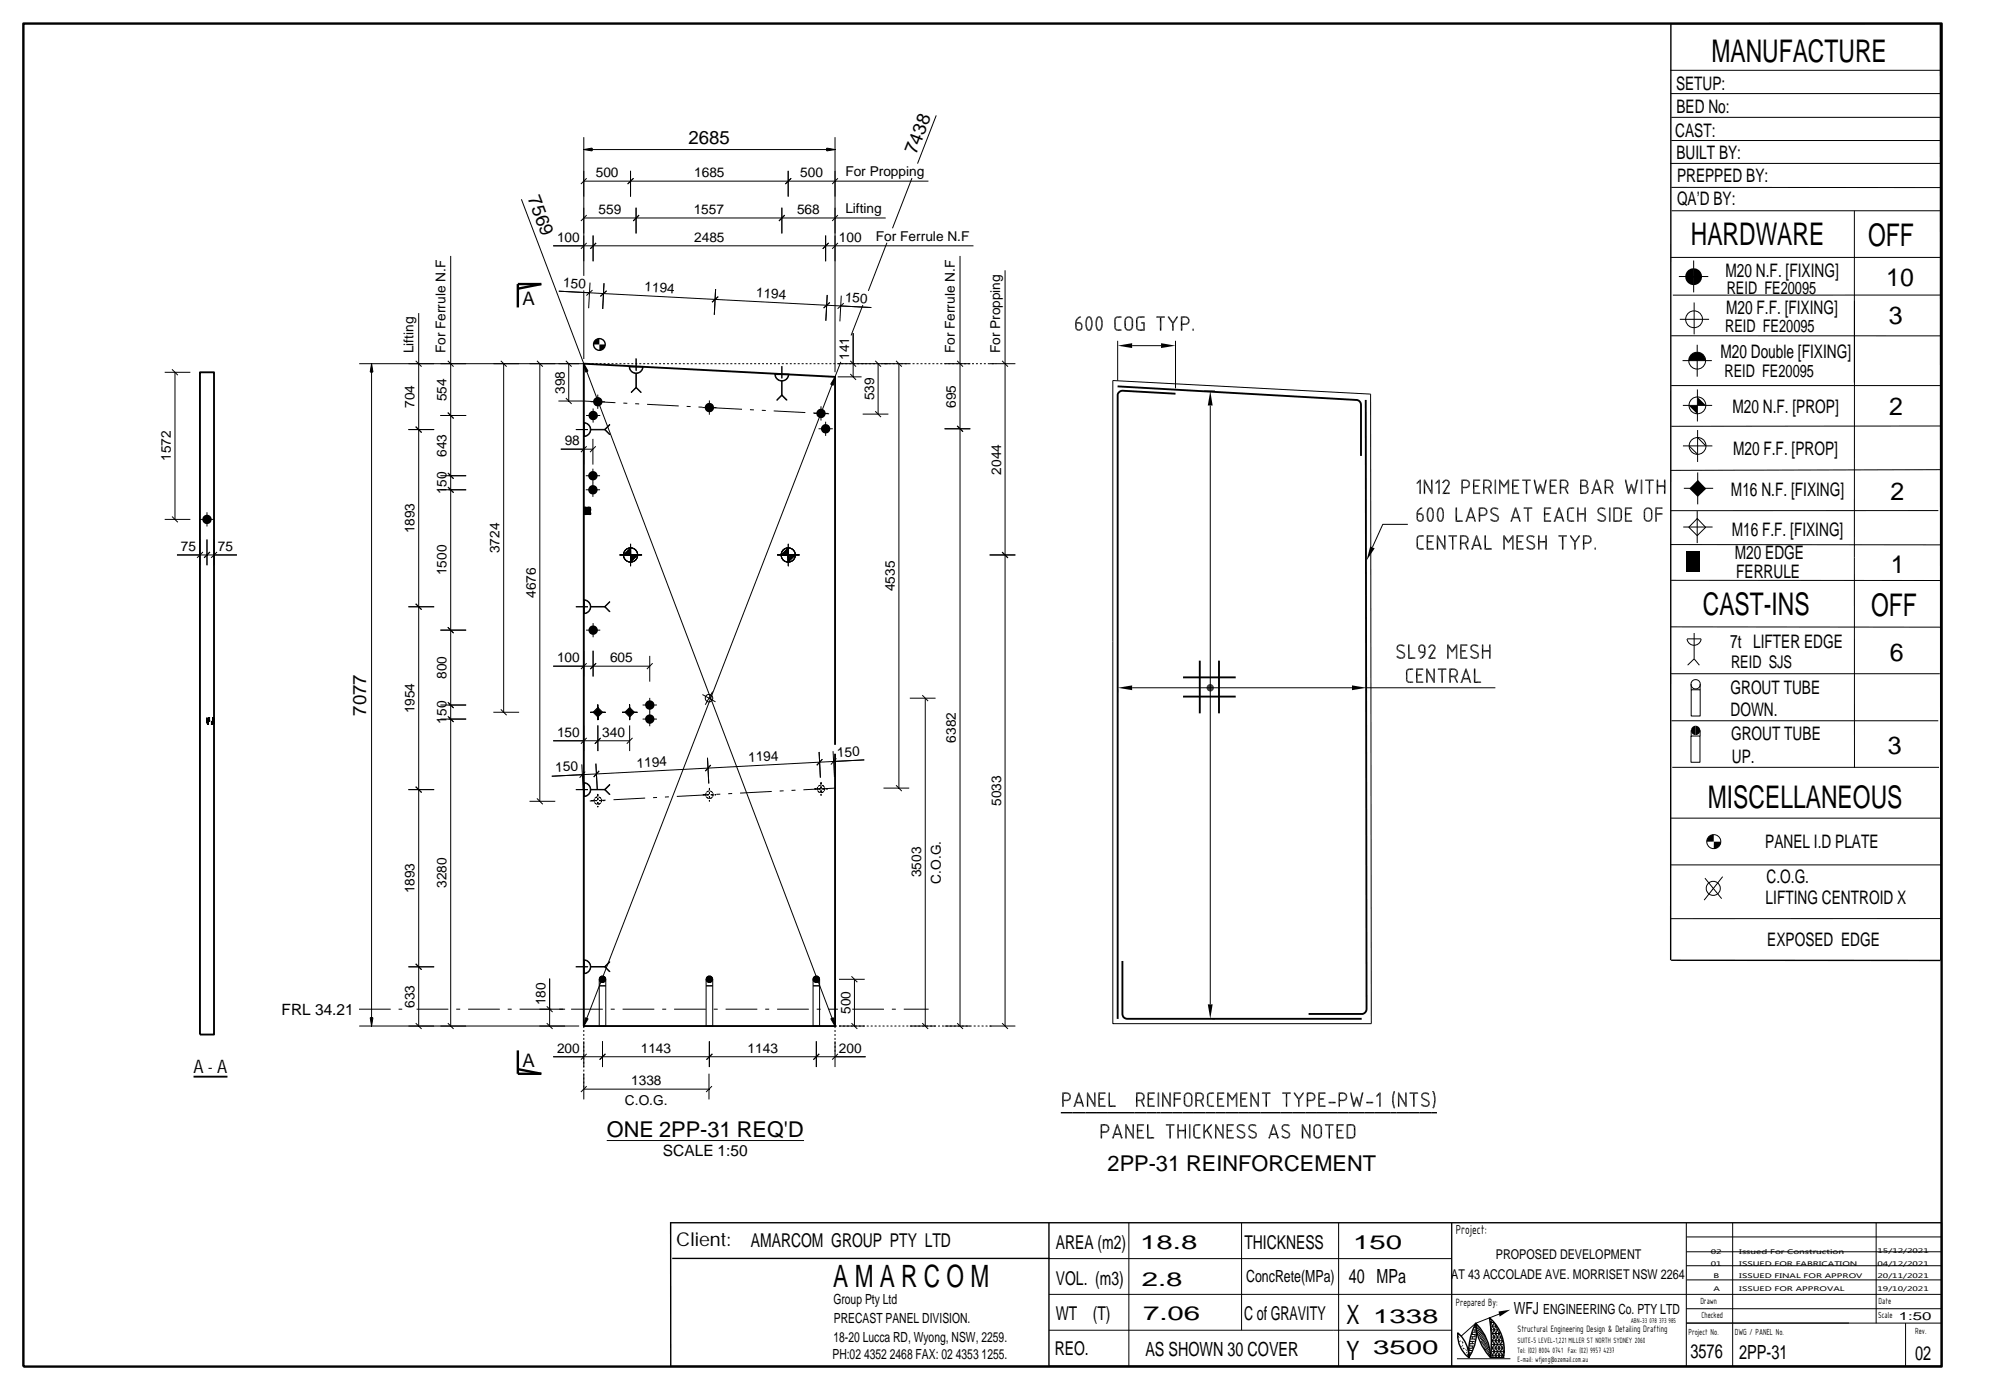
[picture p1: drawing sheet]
<svg xmlns="http://www.w3.org/2000/svg" width="430mm" height="297mm" viewBox="0 0 430 297" stroke-linecap="round" stroke-linejoin="round" font-family="sans-serif">
<defs><g id="words">
<g font-size="6.7">
<text x="365.8" y="13.2">MANUFACTURE</text>
<text x="361.4" y="52.3">HARDWARE</text>
<text x="399.3" y="52.6">OFF</text>
<text x="364" y="131.5">CAST-INS</text>
<text x="399.9" y="131.7">OFF</text>
<text x="365" y="172.6">MISCELLANEOUS</text>
</g>
<text font-size="6.6" x="178.1" y="275">A M A R C O M</text>
<g font-size="5.7">
<text x="287.8" y="283">X</text>
<text x="287.8" y="290.7">Y</text>
</g>
<g font-size="5.3">
<text x="403.1" y="61.2">10</text>
<text x="403.7" y="69.2">3</text>
<text x="403.8" y="88.7">2</text>
<text x="404.1" y="106.9">2</text>
<text x="404.1" y="122.5">1</text>
<text x="403.9" y="141.3">6</text>
<text x="403.5" y="161.1">3</text>
</g>
<g font-size="4.7">
<text x="129.7" y="243">ONE 2PP-31 REQ'D</text>
<text x="236.7" y="250.3">2PP-31 REINFORCEMENT</text>
</g>
<g font-size="4.2">
<text x="243.7" y="267">18.8</text>
<text x="289.2" y="266.8">150</text>
<text x="244" y="274.8">2.8</text>
<text x="288.3" y="274.2">40 MPa</text>
<text x="244.3" y="282.2">7.06</text>
<text x="293.5" y="282.7">1338</text>
<text x="244.8" y="289.7">AS SHOWN 30 COVER</text>
<text x="293.5" y="289.3">3500</text>
<text x="361.3" y="290.3">3576</text>
<text x="371.7" y="290.4">2PP-31</text>
<text x="409.3" y="290.7">02</text>
</g>
<g font-size="4.1">
<text x="144.5" y="266.3">Client:</text>
<text x="160.5" y="266.5">AMARCOM GROUP PTY LTD</text>
<text x="225.7" y="266.8">AREA (m2)</text>
<text x="266" y="266.8">THICKNESS</text>
<text x="225.7" y="274.5">VOL. (m3)</text>
<text x="225.6" y="282">WT</text>
<text x="233.6" y="282">(T)</text>
<text x="265.9" y="282">C of GRAVITY</text>
<text x="225.4" y="289.6">REO.</text>
</g>
<g font-size="4">
<text x="358.2" y="19.2">SETUP:</text>
<text x="358.1" y="29.3">CAST:</text>
<text x="358.3" y="24.1">BED No:</text>
<text x="147.2" y="30.8">2685</text>
<text x="195.8" y="33.2" transform="rotate(-69 195.8 33.2)">7438</text>
<text x="358.3" y="33.9">BUILT BY:</text>
<text x="358.4" y="39">PREPPED BY:</text>
<text x="112.7" y="42.4" transform="rotate(69 112.7 42.4)">7569</text>
<text x="358.4" y="43.9">QA’D BY:</text>
<text x="368.8" y="59.2">M20 N.F. [FIXING]</text>
<text x="111.7" y="65.2">A</text>
<text x="368.9" y="67.2">M20 F.F. [FIXING]</text>
<text x="367.7" y="76.6">M20 Double [FIXING]</text>
<text x="370.3" y="88.2">M20 N.F. [PROP]</text>
<text x="370.4" y="97.1">M20 F.F. [PROP]</text>
<text x="370" y="106.1">M16 N.F. [FIXING]</text>
<text x="370.1" y="114.5">M16 F.F. [FIXING]</text>
<text x="370.8" y="119.5">M20 EDGE</text>
<text x="371.1" y="123.5">FERRULE</text>
<text x="369.8" y="138.5">7t LIFTER EDGE</text>
<text x="369.9" y="148.3">GROUT TUBE</text>
<text x="78.3" y="152.9" transform="rotate(-90 78.3 152.9)">7077</text>
<text x="369.9" y="153">DOWN.</text>
<text x="370" y="158.1">GROUT TUBE</text>
<text x="370.2" y="163">UP.</text>
<text x="377.3" y="181.3">PANEL I.D PLATE</text>
<text x="377.6" y="188.7">C.O.G.</text>
<text x="377.4" y="193.1">LIFTING CENTROID X</text>
<text x="377.7" y="202.2">EXPOSED EDGE</text>
<text x="111.7" y="228">A</text>
<text x="41.4" y="229.3">A - A</text>
</g>
<g font-size="3.7">
<text x="369.1" y="62.8">REID FE20095</text>
<text x="368.7" y="70.9">REID FE20095</text>
<text x="368.6" y="80.7">REID FE20095</text>
<text x="370" y="142.7">REID SJS</text>
</g>
<g font-size="3.6">
<text x="266.4" y="274.1">ConcRete(MPa)</text>
<text x="323.6" y="280.8">WFJ</text>
</g>
<g font-size="3.3">
<text x="60.2" y="216.9">FRL 34.21</text>
<text x="141.7" y="247">SCALE 1:50</text>
</g>
<g font-size="3">
<text x="311.2" y="263.8">Project:</text>
<text x="178.1" y="278.6">Group Pty Ltd</text>
<text x="329.9" y="280.7">ENGINEERING Co. PTY LTD</text>
<text x="178.1" y="286.7">18-20 Lucca RD, Wyong, NSW, 2259.</text>
<text x="178.2" y="282.8">PRECAST PANEL DIVISION.</text>
<text x="177.9" y="290.4">PH:02 4352 2468 FAX: 02 4353 1255.</text>
</g>
<g font-size="2.9">
<text x="127.3" y="37.8">500</text>
<text x="148.4" y="37.8">1685</text>
<text x="171" y="37.8">500</text>
<text x="180.7" y="37.6">For Propping</text>
<text x="127.9" y="45.7">559</text>
<text x="148.3" y="45.7">1557</text>
<text x="170.3" y="45.7">568</text>
<text x="180.7" y="45.5">Lifting</text>
<text x="119.1" y="51.6">100</text>
<text x="148.4" y="51.6">2485</text>
<text x="179.3" y="51.6">100</text>
<text x="187.2" y="51.4">For Ferrule N.F</text>
<text x="120.3" y="61.4" transform="rotate(3 120.3 61.4)">150</text>
<text x="137.7" y="62.3" transform="rotate(3 137.7 62.3)">1194</text>
<text x="161.5" y="63.5" transform="rotate(3 161.5 63.5)">1194</text>
<text x="180.6" y="64.5" transform="rotate(3 180.6 64.5)">150</text>
<text x="88.4" y="75.5" transform="rotate(-90 88.4 75.5)">Lifting</text>
<text x="95.2" y="75.5" transform="rotate(-90 95.2 75.5)">For Ferrule N.F</text>
<text x="181.5" y="76.9" transform="rotate(-90 181.5 76.9)">141</text>
<text x="204.1" y="75.5" transform="rotate(-90 204.1 75.5)">For Ferrule N.F</text>
<text x="213.7" y="75.5" transform="rotate(-90 213.7 75.5)">For Propping</text>
<text x="88.6" y="87.2" transform="rotate(-90 88.6 87.2)">704</text>
<text x="95.5" y="85.7" transform="rotate(-90 95.5 85.7)">554</text>
<text x="120.7" y="84.2" transform="rotate(-90 120.7 84.2)">398</text>
<text x="186.8" y="85.6" transform="rotate(-90 186.8 85.6)">539</text>
<text x="204.3" y="87.1" transform="rotate(-90 204.3 87.1)">695</text>
<text x="120.7" y="95.1">98</text>
<text x="36.5" y="98.5" transform="rotate(-90 36.5 98.5)">1572</text>
<text x="95.5" y="97.7" transform="rotate(-90 95.5 97.7)">643</text>
<text x="214" y="101.4" transform="rotate(-90 214 101.4)">2044</text>
<text x="95.5" y="105.6" transform="rotate(-90 95.5 105.6)">150</text>
<text x="38.7" y="117.7">75</text>
<text x="46.6" y="117.7">75</text>
<text x="88.6" y="114" transform="rotate(-90 88.6 114)">1893</text>
<text x="106.8" y="118.2" transform="rotate(-90 106.8 118.2)">3724</text>
<text x="95.5" y="122.9" transform="rotate(-90 95.5 122.9)">1500</text>
<text x="114.5" y="127.8" transform="rotate(-90 114.5 127.8)">4676</text>
<text x="191.3" y="126.3" transform="rotate(-90 191.3 126.3)">4535</text>
<text x="119.1" y="141.5">100</text>
<text x="130.4" y="141.5">605</text>
<text x="95.5" y="145.1" transform="rotate(-90 95.5 145.1)">800</text>
<text x="88.6" y="152.5" transform="rotate(-90 88.6 152.5)">1954</text>
<text x="95.5" y="154.6" transform="rotate(-90 95.5 154.6)">150</text>
<text x="119.1" y="157.4">150</text>
<text x="128.7" y="157.4">340</text>
<text x="179" y="161.8" transform="rotate(-3 179 161.8)">150</text>
<text x="204.3" y="158.7" transform="rotate(-90 204.3 158.7)">6382</text>
<text x="118.7" y="164.9" transform="rotate(-3 118.7 164.9)">150</text>
<text x="136.1" y="164" transform="rotate(-3 136.1 164)">1194</text>
<text x="160" y="162.8" transform="rotate(-3 160 162.8)">1194</text>
<text x="214" y="172.2" transform="rotate(-90 214 172.2)">5033</text>
<text x="88.6" y="190.9" transform="rotate(-90 88.6 190.9)">1893</text>
<text x="95.5" y="189.7" transform="rotate(-90 95.5 189.7)">3280</text>
<text x="196.9" y="187.5" transform="rotate(-90 196.9 187.5)">3503</text>
<text x="201.1" y="188.8" transform="rotate(-90 201.1 188.8)">C.O.G.</text>
<text x="88.6" y="215.4" transform="rotate(-90 88.6 215.4)">633</text>
<text x="116.6" y="214.8" transform="rotate(-90 116.6 214.8)">180</text>
<text x="181.8" y="216.7" transform="rotate(-90 181.8 216.7)">500</text>
<text x="119.1" y="224.9">200</text>
<text x="136.9" y="224.9">1143</text>
<text x="159.8" y="224.9">1143</text>
<text x="179.3" y="224.9">200</text>
<text x="134.9" y="231.9">1338</text>
<text x="133.6" y="236">C.O.G.</text>
<text x="319.7" y="269">PROPOSED DEVELOPMENT</text>
<text x="310.2" y="273.3">AT 43 ACCOLADE AVE. MORRISET NSW 2264</text>
</g>
<g font-size="2.4">
<text x="311.2" y="279.1">Prepared By:</text>
<text x="405.8" y="282">1:50</text>
</g>
<text font-size="2.1" x="324.4" y="284.7">Structural Engineering Design &amp; Detailing Drafting</text>
<g font-size="2">
<text x="363.4" y="278.7">Drawn</text>
<text x="363.7" y="281.6">Checked</text>
<text x="401.4" y="281.6">Scale</text>
<text x="401.5" y="278.7">Date</text>
<text x="360.9" y="285.2">Project No.</text>
<text x="370.8" y="285.2">DWG / PANEL No.</text>
<text x="409.3" y="285.1">Rev.</text>
</g>
<g font-size="1.8">
<text x="324.4" y="287">SUITE-5 LEVEL-1,221 MILLER ST NORTH SYDNEY 2060</text>
<text x="324.3" y="289.1">Tel: (02) 8004 0741 Fax: (02) 9957 4237</text>
<text x="324.3" y="291.1">E-mail: wfjeng@ozemail.com.au</text>
</g>
<text font-size="1.6" x="348.6" y="282.7">ABN-33 078 373 985</text>
<g font-size="1.3">
<text x="365.7" y="267.9">02</text>
<text x="371.8" y="267.9">Issued For Construction</text>
<text x="401.3" y="267.9">15/12/2021</text>
<text x="365.7" y="270.5">01</text>
<text x="366.3" y="275.8">A</text>
<text x="366.3" y="273.2">B</text>
<text x="371.7" y="275.8">ISSUED FOR APPROVAL</text>
<text x="371.7" y="273.2">ISSUED FINAL FOR APPROV</text>
<text x="371.7" y="270.5">ISSUED FOR FABRICATION</text>
<text x="401.3" y="275.8">19/10/2021</text>
<text x="401.3" y="273.1">20/11/2021</text>
<text x="401.3" y="270.5">04/12/2021</text>
</g>
</g></defs>
<g fill="none" stroke="#000" stroke-width=".4">
<path d="M42.7 79.6h3v141.5h-3zM238.9 82.6l51 2.9a1.04 1.04 0 0 1 1 1v10.9M251.2 84.1l-11.3-.6a1.04 1.04 0 0 0-1 1v133.2M291.9 85.5l.2 130.2a1.05 1.05 0 0 1-1.1 1h-11.3M314.7 108.5v2.2M315.9 114.5v2.2M324.3 108.5v2.2M333.6 108.5v2.2M341.6 102.6v2.2M349 103.5v2.1M127.1 152.2l.7-.7 .7 .7-.7 .7zM127.4 152.2l.4-.4 .4 .4-.4 .4z"/>
<path d="M127.6 152.2l.2-.1 .1 .1-.1 .2zM133.9 152.2l.7-.7 .7 .7-.7 .7zM134.2 152.2l.4-.4 .4 .4-.4 .4zM134.4 152.2l.2-.1 .1 .1-.1 .2zM178.5 159.2v-78.7l-53.7-2.8v141.6h53.7v-58.2M252.9 148.9h11.2M252.9 144.8h11.2M256.4 141.2v11.2M260.5 141.2v11.2M313.7 143v2.2M239.9 205.4v11.3a1.01 1.01 0 0 0 1 1h50.1M41.4 230.1h7.2"/>
<path d="M230.9 233.6v2.2M290.3 234.5v2.1M239.2 240.3v2.2M272.6 240.3v2.2"/>
<circle cx="126.8" cy="88.8" r=".8"/>
<circle cx="127.8" cy="85.9" r=".8"/>
<circle cx="151.6" cy="87.1" r=".8"/>
<circle cx="175.5" cy="88.3" r=".8"/>
<circle cx="176.5" cy="91.6" r=".8"/>
<circle cx="44.2" cy="111" r=".8"/>
<circle cx="126.7" cy="104.7" r=".8"/>
<circle cx="126.7" cy="101.7" r=".8"/>
<circle cx="126.8" cy="134.7" r=".8"/>
<circle cx="138.9" cy="150.7" r=".81"/>
<circle cx="138.9" cy="153.7" r=".8"/>
</g>
<g fill="none" stroke="#000" stroke-width=".21" stroke-dasharray=".4 .4" stroke-linecap="butt">
<path d="M124.8 77.7h88.2M126.5 89.5a.8 .8 0 0 1-.5-1 .8 .8 0 0 1 1.1-.5M127.1 88a.8 .8 0 0 1 .4 1.1 .8 .8 0 0 1-1 .4M127.5 86.6a.8 .8 0 0 1-.5-1.1 .8 .8 0 0 1 1.1-.4M128.1 85.1a.8 .8 0 0 1 .4 1.1 .8 .8 0 0 1-1 .4M151.3 87.8a.8 .8 0 0 1-.4-1 .8 .8 0 0 1 1-.4M151.9 86.4a.8 .8 0 0 1 .5 1 .8 .8 0 0 1-1.1 .4M175.2 89.1a.8 .8 0 0 1-.5-1.1 .8 .8 0 0 1 1.1-.4M175.8 87.6a.8 .8 0 0 1 .4 1.1 .8 .8 0 0 1-1 .4M176.2 92.4a.8 .8 0 0 1-.5-1.1 .8 .8 0 0 1 1.1-.4M176.8 90.9a.8 .8 0 0 1 .4 1 .8 .8 0 0 1-1 .5M43.5 110.7a.8 .8 0 0 1 1-.5 .8 .8 0 0 1 .5 1.1"/>
<path d="M45 111.3a.8 .8 0 0 1-1.1 .4 .8 .8 0 0 1-.4-1M124.8 108.4h1.5M124.8 110v-1.6M126.3 110h-1.5M126.3 110v-1.6M126.4 102.4a.8 .8 0 0 1-.4-1 .8 .8 0 0 1 1-.5M126.4 105.4a.8 .8 0 0 1-.4-1 .8 .8 0 0 1 1-.5M127 100.9a.8 .8 0 0 1 .5 1.1 .8 .8 0 0 1-1.1 .4M127 103.9a.8 .8 0 0 1 .5 1.1 .8 .8 0 0 1-1.1 .4M126.5 135.4a.8 .8 0 0 1-.5-1 .8 .8 0 0 1 1.1-.5M127.1 133.9a.8 .8 0 0 1 .4 1.1 .8 .8 0 0 1-1 .4M44.2 153.3v1.4"/>
<path d="M44.2 154.7h1.5M44.2 153.6v.8M44.2 154.4h1.5M44.2 153.9v.3M44.2 154.2h1.5M45.7 154h-1.5M45.7 154.7v-1.4M45.7 153.3h-1.5M45.7 154.4v-.8M45.7 153.6h-1.5M45.7 154.2v-.3M45.7 153.9h-1.5"/>
<path d="M127.3 152.2h.1M127.4 152.2h-.1M138.1 150.7a.8 .8 0 0 1 .8-.8 .8 .8 0 0 1 .8 .8M138.1 153.7a.8 .8 0 0 1 .8-.8 .8 .8 0 0 1 .8 .8M139.7 150.7a.8 .8 0 0 1-.8 .8 .8 .8 0 0 1-.8-.8M139.7 153.7a.8 .8 0 0 1-.8 .8 .8 .8 0 0 1-.8-.8M126.4 171.1h2.8M127 171.1a.79 .79 0 0 1 .8-.8 .79 .79 0 0 1 .8 .8M127 171.4a.79 .79 0 0 1 .5-1.1 .79 .79 0 0 1 1 .5M127.8 169.7v2.8M128.5 170.8a.79 .79 0 0 1-.4 1 .79 .79 0 0 1-1.1-.4M128.6 171.1a.79 .79 0 0 1-.8 .8 .79 .79 0 0 1-.8-.8"/>
<path d="M150.2 169.8h2.8M150.8 169.8a.79 .79 0 0 1 .8-.8 .79 .79 0 0 1 .8 .8M150.9 170.1a.79 .79 0 0 1 .4-1 .79 .79 0 0 1 1.1 .4M151.6 168.4v2.8M152.4 169.5a.79 .79 0 0 1-.5 1.1 .79 .79 0 0 1-1-.5M152.4 169.8a.79 .79 0 0 1-.8 .8 .79 .79 0 0 1-.8-.8M174.1 168.6h2.8M174.7 168.6a.79 .79 0 0 1 .8-.8 .79 .79 0 0 1 .8 .8M174.7 168.9a.8 .8 0 0 1 .5-1 .8 .8 0 0 1 1 .4M175.5 167.2v2.8M176.2 168.3a.8 .8 0 0 1-.4 1 .8 .8 0 0 1-1.1-.4M176.3 168.6a.79 .79 0 0 1-.8 .8 .79 .79 0 0 1-.8-.8"/>
<path d="M124.8 219.3v13.5M178.5 219.3h33.8M178.5 219.3v6"/>
</g>
<g fill="none" stroke="#000" stroke-width=".21">
<path d="M357 15h57.9M357.1 20h57.9M124.8 29.3v29.7M124.8 32h53.7M124.8 38.7h73.6M124.8 32l1.8-.4v.7zM125.4 38.1l-1.2 1.2M134.8 36.5v5.5M135.4 38.1l-1.2 1.2M168.5 36.5v5.5M169.1 38.1l-1.2 1.2M176.7 31.6l1.8 .4-1.8 .3z"/>
<path d="M178.5 29.3v50.2M179.1 38.1l-1.2 1.2M194.9 38.1l-4.1 10.7M200.1 24.7l-4 10.3M357 34.9h57.9M357.2 30h57.8M357.2 25.1h57.8M96.3 54.7v164.6M111.4 42.6l67.1 176.7M118.2 52.5h89.9M124.8 46.6h64.5M125.4 51.9l-1.2 1.3"/>
<path d="M125.4 46l-1.2 1.2M126.8 50.3v5.5M127.4 51.9l-1.2 1.3M136 44.4v5.5M136.6 46l-1.3 1.2M167.1 44.4v5.5M167.7 46l-1.2 1.2M176.5 50.3v5.5M177.1 51.9l-1.2 1.3M179.1 51.9l-1.2 1.3M179.1 46l-1.2 1.2M189.6 51.9l-4 10.3"/>
<path d="M205.2 54.7v164.6M214.8 57.8v161.5M357.1 55h57.6M357.2 40l57.8 .1M357.3 45h57.6M358.8 59.1h6.3M362 55.7v6.8M396.3 45v36.8M35.2 79.6h5.5M36.8 78.9l1.2 1.3M37.4 79.6v31.4M76.8 77.7h48.1"/>
<path d="M79.4 77.7v141.6M79.4 77.7l.3 1.8h-.6zM88.9 77.1l1.2 1.3M89.5 66.9v152.4M95.7 77.1l1.2 1.3M107 77.1l1.3 1.3M107.7 77.7v74.5M114.8 77.1l1.2 1.3M115.4 77.7v93.5M119.4 62.2l66.8 3.5M120.9 77.1l1.3 1.3M121.6 77.7v8"/>
<path d="M124.8 77.7l.9 1.6-.6 .2zM124.8 62.1v14.6M126.1 60.4l-.3 5.5M126.6 62l-1.3 1.2M129.1 60.5l-.3 5.5M129.6 62.1l-1.3 1.2M134.5 78.3h2.9a1.45 1.45 0 0 1-1.5 1.5 1.45 1.45 0 0 1-1.4-1.5zM134.6 78.3h2.8a1.41 1.41 0 0 1-1.4 1.4 1.41 1.41 0 0 1-1.4-1.4zM135.9 79.8l.1 3zM136 76.6v2.6zM153 61.8l-.3 5.5M153.5 63.4l-1.3 1.2"/>
<path d="M165.6 79.9h2.9a1.45 1.45 0 0 1-1.4 1.6 1.45 1.45 0 0 1-1.5-1.6zM165.7 79.9l2.8 .1a1.4 1.4 0 0 1-1.4 1.3 1.4 1.4 0 0 1-1.4-1.4zM167.1 78.2v2.7zM168.5 79.9v.1M176.8 63l-.3 5.5M177.4 64.6l-1.4 1.2M179 77.7h15.3M179.7 77.3l-1.2 3.2M179.8 63.2l-.3 5.5M180.3 64.8l-1.3 1.2M181.7 79.9l1.3 1.3M181.7 77.1l1.3 1.3"/>
<path d="M182.4 71.2v9.3M184.4 65.2l-2.5 6.5M187.1 77.1l1.2 1.3M187.7 77.7v10.8M191.5 77.1l1.2 1.3M192.1 77.7v90.7M201.9 77.7h5.5M204.6 77.1l1.2 1.3M211.5 77.7h5.5M214.2 77.1l1.2 1.3M238.9 72.8v8.5M242 73.9h6.2"/>
<path d="M251.2 72.8v10.2M357.2 71.8h57.5M359 68.2h6.3M359.6 77.1h6.3M362.1 64.6v6.9M362.8 73.7v6.8M396.4 64.3v99.8M414.9 63.1h-57.4M87.3 91.8h5.5M88.9 91.2l1.2 1.2M94.1 88.8h5.5M95.7 88.2l1.2 1.2"/>
<path d="M119.4 85.7h5.5M120.9 85.1l1.3 1.2M123.1 91.8h2.6zM124.8 90.4l.1 2.8zM124.8 90.3a1.45 1.45 0 0 1 1.5 1.4 1.45 1.45 0 0 1-1.5 1.5 1.45 1.45 0 0 0 1.4-1.5 1.45 1.45 0 0 0-1.4-1.4zM124.8 93.8v5.5M125.3 88.8h3M125.4 95.4l-1.2 1.2M126.3 85.8h3M126.3 91.8l3 .1zM126.7 93.8v5.5M126.7 96h-6.8"/>
<path d="M126.8 87.3v3M127.3 95.4l-1.2 1.2M127.8 84.3v3.1M129.2 91.8l1.1-1.1zM129.3 91.8l1 1.1zM135.9 82.8l1.2 1zM135.9 82.8l-1 1.1zM150.1 87.1h3M151.6 85.6v3M167.1 84.5l1.1 1-.1 .1zM167.1 81.4l.1 3.1zM167.1 84.4l-1 1.2z"/>
<path d="M174 88.3h3M175 91.6h3M175.5 86.8v3.1M176.5 90.1v3.1M178.5 80.5l-.4 1.8-.6-.2zM178.5 80.5l-53.7 138.8M179 80.5h5.1M184.4 88.5h5.5M187.1 87.9l1.2 1.2M201.9 91.6h5.5M204.6 91l1.2 1.3M237.8 81.3l55.1 2.9 .2 134.6h-55.3z"/>
<path d="M257.4 83.6h2.3M258.7 86.7v127.9M357.2 82.4h57.7M359.7 86.6h6.3M359.7 95.3h6.3M361 95.3l1.8 1.8M362.8 83.2v6.9M362.8 91.9v6.8M362.9 93.5l1.7 1.8M414.8 91l-57.6 .1M35.2 111h5.5M36.8 110.4l1.2 1.2"/>
<path d="M37.8 118.6h12.9M42.7 111h3.1M42.7 115.3v5.5M43.4 118l-1.3 1.2M44.2 109.5v3M44.2 115.3v5.5M44.9 118l-1.3 1.2M45.7 115.3v5.5M46.4 118l-1.3 1.2M94.1 101.7h5.5M94.1 104.7h5.5M95.7 104.1l1.2 1.2"/>
<path d="M95.7 101l1.2 1.3-1-1.1M124.8 109.2h1.5M124.8 109.9h1.5M124.8 108.4h1.5M125.2 101.7h3M125.2 104.7h3M126.7 100.2v6M132.4 118.6h4.8h-4.8M133.3 118.6l1.5-1.4v1.4M134 118.6l.8-.7v.7M134.8 116.2v4.8zM134.8 118.6v1.5"/>
<path d="M134.8 117.1l-1.6 1.5h3.1M134.8 118v-.4l-1 1M134.8 117.1a1.53 1.53 0 0 1 1.5 1.5 1.53 1.53 0 0 1-1.5 1.5M134.8 118.6v.8l.7-.8M134.8 118.6v.4l.3-.4M134.8 117.1a1.53 1.53 0 0 0-1.6 1.5 1.53 1.53 0 0 0 1.6 1.5M134.8 118.4l-.2 .2zM134.8 118.6v1.4l1.4-1.4M134.8 118.6v1.3l1.3-1.3M134.8 118.6v1.4M134.8 118.6h1l-1 1.1zM134.8 118.6h.1l-.1 .1z"/>
<path d="M134.8 118.6v1.2l1.1-1.2M134.8 117.3l-1.4 1.3M134.8 118.2l-.4 .4M134.8 118l-.5 .6M134.8 117.7l-.9 .9M134.8 117.4l-1.2 1.2M134.8 118.6v.5l.5-.5M134.8 118.6h.8l-.8 .9zM136.3 118.6l-1.5 1.5M166.1 118.6h4.8h-4.8M167 118.6l1.5-1.4v1.4M167.7 118.6l.8-.7v.7"/>
<path d="M168.3 118.6l.2-.2zM168.5 118.6v1.5M168.5 117.1l-1.6 1.5h3.1M168.5 118v-.4l-1.1 1M168.5 117.1h.1M168.5 118.7h.1M168.5 116.2h.1M168.5 117.1a1.53 1.53 0 0 0-1.6 1.5 1.53 1.53 0 0 0 1.6 1.5M168.5 117.1a1.51 1.51 0 0 0-1.5 1.5 1.51 1.51 0 0 0 1.5 1.5M168.5 118.6v1.2l1.1-1.2M168.5 118.6h.1l-.1 .1zM168.5 118.6v.4l.3-.4"/>
<path d="M168.5 118.6v.8l.7-.8M168.5 118.6v1.4l1.4-1.4M168.5 118.6v1.3l1.3-1.3M168.5 116.2v4.8M168.5 117.3l-1.4 1.3M168.5 118.6v.5l.5-.5M168.5 117.4l-1.2 1.2M168.5 117.7l-.9 .9M168.5 118l-.5 .6M168.5 118.2l-.4 .4M168.5 117.1a1.53 1.53 0 0 1 1.5 1.5 1.53 1.53 0 0 1-1.5 1.5M168.5 117.1a1.51 1.51 0 0 1 1.5 1.5 1.51 1.51 0 0 1-1.5 1.5"/>
<path d="M168.5 118.6v.9l.8-.9M169.5 118.6l-1 1.1v-1.1M170 118.6l-1.5 1.5M211.5 118.6h5.5M214.2 118l1.2 1.2M300.9 112.1h-5.3l-2.3 4.9M303.4 102.5v2.9M303.4 102.5l.1 3.1M303.6 102.5v3.1M304.4 102.5v2.9M304.5 102.5v2.9M305.9 102.6v3"/>
<path d="M306.1 102.6v3M307.2 114.4v2.9M307.3 114.4v2.9M307.5 102.5v3.1M307.6 102.5v3.1M308.7 114.5v3M308.9 114.5v3M319.5 102.5v3.1M319.7 102.5v3.1M320.5 102.5v2.9M320.6 102.5v2.9M321.4 114.4v2.9"/>
<path d="M321.6 114.4v2.9M322.3 102.5v3.1M322.4 102.5v3.1M322.5 102.5v3.1M323.2 114.4v3.1M323.3 114.4v3.1M323.4 114.4v3.1M344 108.4v3.1M344.1 108.4v3.1M344.9 108.4v3.1M345 108.4v3.1M350.8 102.5v3.1"/>
<path d="M350.9 102.5v3.1M357 116.4h57.7M359.8 112.6h6.2M359.9 104.3h6.3M362.8 110.8l1.8 1.9-1.8 1.8-1.8-1.8zM362.8 109.2v6.9M362.9 101v6.8M414.3 109.1h-57.2M414.7 100.4l-57.6 .1M87.3 129.7h5.5M88.9 129l1.2 1.3M94.1 134.7h5.5"/>
<path d="M95.7 134l1.2 1.3M123.1 129.7h2.6zM124.8 128.3l.1 2.8zM124.8 128.2a1.45 1.45 0 0 1 1.5 1.4 1.45 1.45 0 0 1-1.5 1.5 1.45 1.45 0 0 0 1.4-1.5 1.45 1.45 0 0 0-1.4-1.4zM124.8 139.1v5.5M125.3 134.7h3M126.3 129.6l3 .1zM126.8 133.2v3M126.8 139.1v5.5M129.2 129.6l1.2-1zM129.2 129.7l1.1 1.1zM134.8 121h.1"/>
<path d="M168.5 120.1h.1M168.5 121h.1M309.4 137.7v2.9M309.6 137.7v2.9M311.2 137.7v2.9M311.2 137.7v3.1M311.3 137.7v3.1M311.4 137.7v3.1M357.1 134h57.6M357.2 124l57.5 .1M360.6 136.6a1.51 1.51 0 0 0 1.5 1.3 1.51 1.51 0 0 0 1.5-1.3M360.6 136.5h3"/>
<path d="M362.1 135.3v5.5M94.1 150.7h5.5M94.1 153.7h5.5M95.7 153.1l1.2 1.2M95.7 150l1.2 1.3-1-1.1M105.5 152.2h5.5M107 151.6l1.3 1.2M118.2 142.4h20.7M118.2 158.3h16.4M124.8 155v5.5M125.4 141.7l-1.2 1.3M125.4 157.7l-1.2 1.2"/>
<path d="M126.2 152.2h3.2h-3.2M126.8 152.2l1-1 1 1-1 1zM127.4 141.7l-1.2 1.3M127.8 155v5.5M127.8 150.6v3.2zM128.4 157.7l-1.3 1.2M133 152.2h3.2h-3.2M133.6 152.2l1-1 1 1-1 1zM134.6 155v5.5M134.6 150.6v3.2zM135.2 157.7l-1.2 1.2M137.4 150.7h3"/>
<path d="M137.4 153.7h3M138.9 140.2v5.5M138.9 149.1v6.1M139.5 141.7l-1.2 1.3M150.1 148.4l2.8 1.6M152.3 147.8l-1.6 2.8M194.5 149.2h5.5M197.1 148.6l1.3 1.2M197.8 149.2v70.1M238.9 147.4v.6M242 147h47M292.1 147.4v.6"/>
<path d="M292.1 147h27.5M304.9 142.9v2.9M305.1 142.9v2.9M306.5 143v2.9M306.6 143v2.9M357.1 144h57.5M357.3 154h57M361.4 157.3h1.9v5.6h-1.9zM361.5 147.4h1.9v5.6h-1.9zM361.5 146.2v1.2M361.5 156.1v1.2M362.1 140.8l-1.4 1.4"/>
<path d="M362.1 140.8l1.1 1.4M363.4 156.1v1.2M363.4 146.2v1.2M87.3 168.7h5.5M88.9 168.1l1.2 1.3M113.2 171.2h5.5M114.8 170.6l1.2 1.3M123.1 168.7h2.6zM124.4 163.3l.3 5.5M124.8 167.3l.1 2.8zM124.8 167.2a1.45 1.45 0 0 1 1.5 1.5 1.45 1.45 0 0 1-1.5 1.4 1.45 1.45 0 0 0 1.4-1.4 1.45 1.45 0 0 0-1.4-1.5zM125.1 164.9l-1.2 1.3"/>
<path d="M126.3 168.7l3 .1zM127.4 163.2l.3 5.5M128.1 164.7l-1.2 1.3M129.2 168.7l1.1-1.1zM129.3 168.7l1 1.1zM151.2 161.9l.3 5.5M151.9 163.5l-1.2 1.3M175.1 160.7l.2 5.5M175.8 162.2l-1.2 1.3M178.1 160.5l.3 5.5M178.8 162.1l-1.2 1.3M184.7 162.4l-66.8 3.5"/>
<path d="M188.8 168.4h5.5M191.5 167.8l1.2 1.3M357.2 174.8h57.8M357.4 164h57M357 184.8h58M364.4 187.7l3.6 4.3M368.2 187.3l-4 5.1M415 196.3h-57.8M76.8 219.3h47M79.1 217.5h.6l-.3 1.8zM87.3 206.6h5.5M88.9 206l1.2 1.2"/>
<path d="M88.9 218.6l1.2 1.3M95.7 218.6l1.2 1.3M115.3 215.7h5.5M116.9 218.6l1.2 1.3M116.9 215l1.2 1.3M117.5 209.1v10.2M123.1 206.6h2.6zM124.8 205.2l.1 2.8zM124.8 205.1a1.45 1.45 0 0 1 1.5 1.5 1.45 1.45 0 0 1-1.5 1.4 1.45 1.45 0 0 0 1.4-1.4 1.45 1.45 0 0 0-1.4-1.5zM125.1 217.5l.6 .2-.9 1.6zM126.3 206.5l3 .1zM128.1 210.7h1.4z"/>
<path d="M128.1 209.3v10h1.4v-10M128.5 209.1l.2-.1 .4 .1a.3 .3 0 0 1-.3 .5 .3 .3 0 0 1-.3-.5zM128.5 209h.5l.1 .4-.4 .2-.2-.2zM128.6 209.2l.3-.1 .1 .3-.3 .1zM128.6 209.2l.2-.1 .1 .2-.2 .1zM128.7 209.2l.1 .1zM128.8 209.3h.1M129.2 206.6l1.2-1zM129.2 206.6l1.2 1zM150.9 210.7h1.4zM150.9 209.3v10h1.4v-10M151.3 209.1l.2-.1 .4 .1a.31 .31 0 0 1-.3 .5 .31 .31 0 0 1-.3-.5z"/>
<path d="M151.4 209.2l.3-.2 .2 .4-.4 .1zM151.5 209.2l.1-.1 .2 .2-.2 .1zM151.6 209.2l.1 .1zM151.6 209.3h.1M173.8 210.7h1.4zM173.8 209.3v10h1.4v-10M174.2 209.1l.2-.1 .4 .1a.3 .3 0 0 1-.3 .5 .3 .3 0 0 1-.3-.5zM174.2 209h.5l.1 .4-.4 .2-.2-.2zM174.3 209.2l.3-.1 .1 .3-.3 .1zM174.3 209.2l.2-.1 .1 .2-.3 .1zM174.4 209.2l.1 .1zM174.5 209.3h.1"/>
<path d="M177.6 217.7l.5-.2 .4 1.8zM179.3 219.3h5.5M179.3 209.3h5.5M182 218.6l1.2 1.3M182 208.6l1.2 1.3M182.6 209.3v10M194.5 219.3h5.5M197.1 218.6l1.3 1.3M201.9 219.3h5.5M204.6 218.6l1.2 1.3M211.5 219.3h5.5M214.2 218.6l1.2 1.3"/>
<path d="M259.1 217.7h.6M118.2 225.8h66.8M124.8 222.5v5.5M124.8 229.4v5.5M124.8 232.7h26.7M125.4 232.1l-1.2 1.3M125.4 225.2l-1.2 1.2M128.8 222.5v5.5M129.4 225.2l-1.2 1.2M151.5 229.4v5.5M151.6 222.5v5.5M152.2 232.1l-1.3 1.3"/>
<path d="M152.3 225.2l-1.3 1.2M174.5 222.5v5.5M175.1 225.2l-1.2 1.2M178.5 222.5v5.5M179.1 225.2l-1.2 1.2M232.4 233.4v3M232.5 233.4v3M233.9 233.6v3M234.1 233.6v3M247.5 233.4v3.2M247.7 233.4v3.2M248.5 233.4v3"/>
<path d="M248.6 233.4v3M250 233.6v3M250.2 233.6v3M262.4 233.4v3M262.5 233.4v3M264.2 233.4v3M264.2 233.4v3.2M264.3 233.4v3.2M264.4 233.4v3.2M267.3 233.4v3M267.5 233.4v3M268.9 233.6v3"/>
<path d="M269 233.6v3M294.8 233.5v2.9M294.8 233.4v3.2M295 233.4v3.2M298.9 233.4v3M299 233.4v3M300.4 233.6v3M300.6 233.6v3M129.7 243.7h42.2M240.6 240.2v3M240.7 240.2v3M242.1 240.4v2.9"/>
<path d="M242.3 240.4v2.9M254.2 240.2v3.1M254.3 240.2v3.1M259.8 240.2v3M259.9 240.2v3M261.3 240.4v2.9M261.5 240.4v2.9M278.3 240.2v3M278.5 240.2v3M279.9 240.4v2.9M280 240.4v2.9M287.9 240.2v3.1"/>
<path d="M288.1 240.2v3.1M224.2 276.6h190.8M224.2 269h86.1M241.3 261.3v30.6M265.4 261.3v23M286.1 261.3v30.6M310.3 261.3v30.6M360.4 261.3v30.6M360.4 279.7h54.6M360.4 270.5h54.6M360.5 273.5h54.5M360.5 267.5h54.5"/>
<path d="M360.5 264.3h54.5M370.3 261.3v30.6M401 261.3v21.5M224.2 284.3h86.1M311.4 290.4h11.4M311.7 285.5h.1M311.9 285.4h.1M311.8 285.8h.1M312 286.6h.1M312.2 286.6h.1M312.5 287.7h.1M312.5 286.7h.1"/>
<path d="M312.7 287h.1M312.6 287.4h.1M312.7 286.9h.1M312.7 288.2h.1M312.8 288.1h.1M312.9 288.2h.1M312.9 288.1v.1M313.3 288.3h.1M313.4 288.6h.1M313.4 288.5v.1M313.4 289h.1M313.7 289.7h.1"/>
<path d="M313.7 289.4h.1M313.9 289.1h.5M313.9 288.6h.7M314 288.1h.8M314 287.6h1M314.1 289.1l.1 .5h-.3M314.1 288.1v.5M314.2 286.7h1M314.3 286.1h1M314.4 285.7h1M314.6 285.2h.8M314.7 284.7v.5"/>
<path d="M314.7 285.7v.4M314.7 286.7v.4M314.7 287.6v.5M314.7 284.7h.7M314.9 284.2h.5M315 283.7h.4M315.1 287.1h-1v.5M315.3 284.2v.5M315.3 285.2v.5M315.3 286.1v.3M315.4 283.1l.2 .2M315.4 283.2h-.1v.5"/>
<path d="M315.5 283.3v.1M315.5 283.5l.5 .6M315.7 284.2l.1 .2M315.8 283.3l-.2 .2M316 283.5l-.2 .2M316.1 284.1l-.3 .5M316.1 285.4v.1M316.1 285.3l.5 .6M316.1 284l.5 .6M316.2 283.8l-.2 .2M316.3 284.4l-.4 .5M316.3 285.7l-.1 .1"/>
<path d="M316.3 285l.5 .7M316.5 284.6l-.5 .7M316.5 285.9l-.2 .2M316.5 286.1l.5 .6M316.5 284.8l.5 .6M316.5 286.6l.3 .4M316.8 284.6l-.2 .2M316.9 284.8l-.1 .2M317.1 285.1l-.1 .2M317.1 285.3l.3 .3M317.1 286.7l-.3 .4M317.1 285.4l-.5 .7"/>
<path d="M317.1 286.6l.5 .6M317.2 287.9l.4 .6M317.3 287l-.4 .4M317.3 285.7l-.5 .6M317.3 287.6l.5 .6M317.3 286.3l.5 .7M317.5 287.2l-.4 .5M317.5 285.9l-.5 .7M317.5 286.1l.3 .3M317.5 287.4l.5 .6M317.9 286.9l-.3 .5M318.1 287.2l-.3 .4"/>
<path d="M318.1 287.8l.2 .3M318.1 288l-.5 .6M318.1 289.1l.5 .6M318.1 289.3h.1M318.2 287.6l-.2 .2M318.3 288.2l-.5 .7M318.3 289.5l-.1 .1M318.3 288.9l.3 .3M318.4 288.5l-.4 .6M318.5 281.9h.1M318.5 289.7l-.1 .1M318.5 282.2l3 6.9"/>
<path d="M318.5 282.6h.8M318.6 283.4h1.3M318.6 289.9h.1M318.7 284.2l2.6 5.9M318.7 289.6h2.8M318.7 289l.5 1.1M318.7 285h2M318.7 285.7h2.3M318.7 288.8h2.8M318.8 285.9l1.8 4.2M318.8 287.5l1.1 2.6M318.8 286.5h2.4"/>
<path d="M318.8 287.3h2.6M318.8 288.1h2.7M318.9 282.1l-.3 .7M319.3 282.7l-.6 1.5h1.6M319.4 282.8l1.9 4.2M319.8 283.2l-1.1 2.4M320.2 283.9l-1.4 3.1M320.5 284.6l-1.8 4.1M320.7 280.7l-5.3 2.1-3.1 2.8M320.9 285.4l-2.1 4.7M321.2 286.3l-1.7 3.8M321.4 287.4l-1.2 2.7"/>
<path d="M321.5 288.6l-.6 1.5M321.5 290.1h-2.9M360.4 282.7h54.5M407.3 282.7v9.2"/>
<circle cx="362.1" cy="68.2" r="1.8"/>
<circle cx="362.8" cy="77.1" r="1.8"/>
<circle cx="362.8" cy="86.6" r="1.8"/>
<circle cx="362.8" cy="95.3" r="1.8"/>
<circle cx="134.8" cy="118.6" r="1.53"/>
<circle cx="168.5" cy="118.6" r="1.53"/>
<circle cx="168.5" cy="118.6" r="1.51"/>
<circle cx="151.5" cy="149.2" r=".8"/>
<circle cx="362.4" cy="146.2" r="1"/>
<circle cx="366.3" cy="179.9" r="1.5"/>
<circle cx="366.2" cy="189.8" r="1.5"/>
<circle cx="128.8" cy="209.3" r=".54"/>
<circle cx="128.8" cy="209.3" r=".58"/>
<circle cx="128.8" cy="209.3" r=".26"/>
<circle cx="128.8" cy="209.3" r=".62"/>
<circle cx="128.8" cy="209.3" r=".7"/>
<circle cx="128.8" cy="209.3" r=".66"/>
<circle cx="128.8" cy="209.3" r=".38"/>
<circle cx="128.8" cy="209.3" r=".42"/>
<circle cx="128.8" cy="209.3" r=".46"/>
<circle cx="128.8" cy="209.3" r=".14"/>
<circle cx="128.8" cy="209.3" r=".5"/>
<circle cx="151.6" cy="209.3" r=".46"/>
<circle cx="151.6" cy="209.3" r=".42"/>
<circle cx="151.6" cy="209.3" r=".37"/>
<circle cx="151.6" cy="209.3" r=".58"/>
<circle cx="151.6" cy="209.3" r=".22"/>
<circle cx="151.6" cy="209.3" r=".18"/>
<circle cx="151.6" cy="209.3" r=".62"/>
<circle cx="151.6" cy="209.3" r=".5"/>
<circle cx="151.6" cy="209.3" r=".54"/>
<circle cx="151.6" cy="209.3" r=".7"/>
<circle cx="151.6" cy="209.3" r=".66"/>
<circle cx="151.6" cy="209.3" r=".34"/>
<circle cx="174.5" cy="209.3" r=".54"/>
<circle cx="174.5" cy="209.3" r=".58"/>
<circle cx="174.5" cy="209.3" r=".26"/>
<circle cx="174.5" cy="209.3" r=".62"/>
<circle cx="174.5" cy="209.3" r=".7"/>
<circle cx="174.5" cy="209.3" r=".66"/>
<circle cx="174.5" cy="209.3" r=".38"/>
<circle cx="174.5" cy="209.3" r=".42"/>
<circle cx="174.5" cy="209.3" r=".46"/>
<circle cx="174.5" cy="209.3" r=".14"/>
<circle cx="174.5" cy="209.3" r=".5"/>
</g>
<path d="M76.7 215.7h9.3M89 215.7h90.1M182.2 215.7h16.3" fill="none" stroke="#000" stroke-width=".21" stroke-dasharray="6.8 1.7 .8 1.7" stroke-linecap="butt"/>
<path d="M124.8 108.4h1.5v1.5h-1.5zM360.4 117.7h2.9v4.5h-2.9z" fill="#000"/>
<g fill="#000">
<path d="M124.8 32l1.8-.4v.7zM176.7 31.6l1.8 .4-1.8 .3zM79.4 77.7l.3 1.8h-.6zM124.8 77.7l.9 1.6-.6 .2zM229.8 68.7l.3 .4-.3-.1zM229.8 69.9l.3 .1zM229.8 68.7h.3v.1zM230.2 68.1l-.4 .6zM230.2 68.1l.1 .3-.5 .3zM229.8 68.7l.5-.3-.2 .3zM229.8 70.1l.2 .4zM229.8 69.9l.2 .6z"/>
<path d="M229.8 69.9l.3 .1-.1 .5zM230.1 70l-.1 .5zM230 70.5l.3-.2zM230.1 69.1v.8h-.3zM229.8 69l.3 .1-.3 .8zM229.8 68.7l.3 .1v.3zM230.3 67.9l.3-.2-.4 .4zM230.2 68.1l.6-.5zM230.2 68.1l.6-.5v.3zM230.2 68.1l.6-.2-.3 .2zM230.2 68.1l.2 .2-.1 .1zM230.2 70.2l-.2 .3z"/>
<path d="M230.5 70.4l.1 .3zM230.2 68.1h.3l-.1 .2zM230.1 70.6l.5 .1zM230 70.5l.6 .2zM230 70.5l.3-.2 .3 .4zM230.3 70.3l.3 .4zM230.6 70.4v.3zM230.6 68.8l.4 .1zM230.6 68.8l.5 .3zM230.6 68.8l.5 .3-.3 .1zM230.6 68.8l.2 .4zM230.1 68.8l.5 .3h-.5z"/>
<path d="M230.1 68.8h.5v.3zM230.6 68.8l.1 .3zM230.8 70.3l.3 .2zM230.9 67.6l.1 .3zM231 67.6v.3zM231.1 67.7l-.1 .2zM230.8 67.6l.2 .3h-.2zM230.8 67.6l.2 .3zM230.9 69.3l.2-.2zM231.1 67.8l-.1 .1zM231.1 69.9h.3zM231.1 69.6h.3l-.3 .3z"/>
<path d="M231.1 69.9l.3-.3v.3zM230.7 70.7l.4-.2zM230.6 70.7l.5-.2zM230.7 70.4l.4 .1-.5 .2zM230.7 70.4l.4 .1zM230.9 70.2h.1l.1 .3zM231.1 69.1l.3 .3zM231.1 69.1l.3 .5zM231.1 69.1l.3 .5-.3-.1zM231.1 69.1v.4zM230.8 69.2l.3-.1zM231.4 69.9l-.2 .5z"/>
<path d="M231.4 69.9l-.3 .6zM231 70.2l.4-.3-.3 .6zM231.1 70l.3-.1-.4 .3zM231.1 69.5l.3 .1zM232.1 68.4l.2 .2-.3 .3zM232 68.9l.3-.3v.4zM232 69.1h.3l-.3 .3zM232 69.4l.3-.3v.2zM232.1 68.4h.3l-.1 .2zM232.1 68.2h.3l-.3 .2zM232.1 68.4l.3-.2v.2zM232.1 69.9l.2-.2 .1 .2z"/>
<path d="M232 69.4l.3-.1-.2 .6zM232.3 69.3v.4l-.2 .2zM232 69.1l.3-.1v.1zM232 68.9l.3 .1-.3 .1zM232.1 70.1l.3-.2v.2zM232.1 69.9h.3l-.3 .2zM232.5 67.6h.2v.3zM232.5 67.6l.2 .3zM232.1 70.1l.4 .6zM232.1 70.1h.3l.1 .6zM232.4 70.1l.2 .3-.1 .3zM232.1 68.2l.5-.3-.2 .3z"/>
<path d="M232.2 67.9h.4l-.5 .3zM232.2 67.9l.3-.3 .1 .3zM232.6 70.4h.1v.3zM232.6 70.4l.1 .3h-.2zM232.7 67.6l.2 .3h-.2zM232.7 67.6h.3l-.1 .3zM233.1 70.1h.3l-.5 .3zM232.9 70.4l.5-.3-.1 .3zM232.9 70.4h.4l-.3 .3zM233 67.6l.4 .6zM233 67.6l.4 .6h-.3zM233 67.6l.1 .6-.2-.3z"/>
<path d="M232.7 70.4l.3 .3h-.3zM232.7 70.4l.3 .3zM233.1 68.2h.3l-.3 .2zM233.1 68.4l.3-.2v.2zM233.2 69.1h.3l-.3 .2zM233.2 69.3l.3-.2v.3zM233.1 68.4h.3l-.2 .2zM233.4 68.4l.1 .5-.3 .1zM233.2 68.6l.2-.2-.2 .6zM233.2 69.7l.2 .2h-.3zM233.1 70.1l.3-.2v.2zM233.1 69.9h.3l-.3 .2z"/>
<path d="M233.2 69.1l.3-.2v.2zM233.2 69l.3-.1-.3 .2zM233.2 69.7l.3-.3-.1 .5zM233.2 69.3l.3 .1-.3 .3zM234.2 68.4l.3 .2-.4 .3zM234.1 68.9l.4-.3v.4zM234.1 69.1h.4l-.4 .3zM234.1 69.4l.4-.3v.2zM234.2 68.4h.3v.2zM234.3 68.2h.3l-.4 .2zM234.2 68.4l.4-.2-.1 .2zM234.2 69.9l.3-.2v.2z"/>
<path d="M234.1 69.4l.4-.1-.3 .6zM234.5 69.3v.4l-.3 .2zM234.1 69.1l.4-.1v.1zM234.1 68.9l.4 .1-.4 .1zM234.3 70.1l.2-.2 .1 .2zM234.2 69.9h.3l-.2 .2zM234.7 67.6h.2v.3zM234.7 67.6l.2 .3zM234.3 70.1l.4 .6zM234.3 70.1h.3l.1 .6zM234.6 70.1l.2 .3-.1 .3zM234.3 68.2l.5-.3-.2 .3z"/>
<path d="M234.4 67.9h.4l-.5 .3zM234.4 67.9l.3-.3 .1 .3zM234.8 70.4h.1v.3zM234.8 70.4l.1 .3h-.2zM234.9 67.6l.2 .3h-.2zM234.9 67.6h.2v.3zM235.2 70.1h.4l-.5 .3zM235.1 70.4l.5-.3-.1 .3zM235.1 70.4h.4l-.4 .3zM235.1 67.6l.5 .6zM235.1 67.6l.5 .6h-.4zM235.1 67.6l.1 .6-.1-.3z"/>
<path d="M234.9 70.4l.2 .3h-.2zM234.9 70.4h.2v.3zM235.2 68.2h.4l-.3 .2zM235.3 68.4l.3-.2v.2zM235.4 69.1h.3l-.3 .2zM235.4 69.3l.3-.2v.3zM235.3 68.4h.3l-.3 .2zM235.6 68.4l.1 .5-.3 .1zM235.3 68.6l.3-.2-.2 .6zM235.3 69.7l.3 .2h-.3zM235.2 70.1l.4-.2v.2zM235.3 69.9h.3l-.4 .2z"/>
<path d="M235.4 69.1l.3-.2v.2zM235.4 69l.3-.1-.3 .2zM235.3 69.7l.4-.3-.1 .5zM235.4 69.3l.3 .1-.4 .3zM238.2 69.9l.3 .1zM238.2 68.4h.3l-.3 1.5zM238.5 68.4v1.5h-.3zM238.2 68.4l.3-.1zM238.3 67.9l-.1 .5zM238.3 67.9l.2 .2-.3 .3zM238.2 68.4l.3-.3zM238.3 67.9l.3 .1z"/>
<path d="M238.3 67.9l.4 .1zM238.2 70.1l.2 .4zM238.2 69.9l.2 .6zM238.2 69.9l.3 .1-.1 .5zM238.5 70l-.1 .5zM238.4 67.8l.4-.2zM238.4 67.8l.5-.2zM238.4 67.8l.5-.2-.1 .3zM238.4 67.8l.4 .1zM238.6 70.2l-.1 .4zM238.5 70.2v.4zM238.5 70.2v.4l-.1-.1z"/>
<path d="M238.3 67.9l.1-.1 .3 .2zM238.8 70.4l.1 .3zM238.5 70.6l.4 .1zM238.7 70.3l.2 .4-.4-.1zM238.7 70.3l.2 .4zM238.9 67.6l-.1 .3zM238.9 67.6h.7v.3zM238.9 67.6l.7 .3h-.7zM239.6 67.6l.1 .1zM239.6 67.6l.1 .2zM239.6 70.4l.1 .1zM238.9 70.4l.7 .3h-.7z"/>
<path d="M238.9 70.4h.7v.3zM239.7 67.8l-.1 .1zM239.6 67.6l.1 .2-.1 .1zM239.7 70.5l-.1 .2zM239.6 70.4l.1 .1-.1 .2zM240.5 68l-.2 .5zM240.6 67.9l-.3 .6zM240.6 67.9l.1 .3-.4 .3zM240.3 68.5l.4-.3-.1 .2zM240.3 69.8h.3v.1zM240.6 67.9l.5-.3zM240.6 67.9l.7-.3z"/>
<path d="M240.6 67.9l.7-.3-.2 .3zM240.6 67.9h.5zM240.6 67.9l.2 .2-.1 .1zM240.3 70l.3 .4zM240.3 69.8l.3 .6zM240.3 69.8l.3 .1v.5zM240.6 69.9v.5zM240.6 70.4l.2-.2 .1 .1zM240.3 68.5l.3-.1v.1zM240.6 68.5v1.3h-.3zM240.3 68.5h.3l-.3 1.3zM240.7 70.1l.1 .1-.2 .2z"/>
<path d="M240.6 67.9l.3 .1-.1 .1zM241.1 70.4h.2v.3zM241.3 67.6l.5 .1zM241.3 67.6l.6 .3zM241.3 67.6l.6 .3-.3 .1zM241.3 67.6l.3 .4zM241.3 67.6v.3h-.2zM240.7 70.5l.6 .2zM240.6 70.4l.7 .3zM240.6 70.4l.3-.1 .4 .4zM240.9 70.3l.2 .1 .2 .3zM241.3 70.4h.1l-.1 .3z"/>
<path d="M241.3 67.6l.1 .3h-.1zM241.6 70.3l.1-.1 .2 .2zM241.9 67.9l-.1 .3-.1-.1zM241.9 69.8h.3l-.3 .1zM241.9 67.9l.3 .4zM241.9 67.9l.3 .6zM241.9 67.9l.3 .6-.3-.1zM241.9 67.9v.5zM241.6 68l.3-.1-.2 .2zM241.4 70.7l.5-.3zM241.3 70.7l.6-.3zM241.4 70.4h.5l-.6 .3z"/>
<path d="M241.4 70.4h.5zM241.8 70.1l.1 .3-.2-.2zM238.9 73.9l3.1-.6v1.1zM242.2 68.5v1.3h-.3zM241.9 68.5h.3l-.3 1.3zM241.9 68.4l.3 .1h-.3zM242.2 69.8l-.2 .5zM242.2 69.8l-.3 .6zM241.8 70.1l.4-.3-.3 .6zM241.9 69.9l.3-.1-.4 .3zM242.9 67.9l-.1 .5zM242.9 67.9l.1-.1-.2 .6z"/>
<path d="M243 67.8l.2 .3-.4 .3zM242.8 68.4l.4-.3zM242.8 69.9l.3 .1zM243 67.8l.4-.2zM243 67.8l.6-.2zM243 67.8l.6-.2-.1 .3zM243 67.8l.5 .1zM243 67.8l.2 .3zM242.8 70.1l.2 .4zM242.8 69.9l.2 .6zM242.8 69.9l.3 .1-.1 .5zM243.1 70l-.1 .5z"/>
<path d="M243 70.5l.3-.2zM242.8 68.4l.3-.1zM243.1 68.4v1.5h-.3zM242.8 68.4h.3l-.3 1.5zM243.2 70.2l-.2 .3zM243 67.8l.2 .2zM243.5 70.4l.1 .3zM243.6 67.6l-.1 .3zM243.1 70.6l.5 .1zM243 70.5l.6 .2zM243 70.5l.3-.2 .3 .4zM243.3 70.3l.3 .4z"/>
<path d="M243.9 68.9l.1-.1zM244 68.8l-.1 .2zM243.9 69l.1-.2v.3zM243.9 69.1h.1zM243.9 69l.1 .1zM244 68.8h.5l-.2 .3zM244 68.8l.3 .3h-.3zM244.3 69.1l.2 1.6-.2-.3zM244.5 68.8v1.9l-.2-1.6zM244.5 68.8l.2 .2-.2 1.7zM244.7 69v1.5l-.2 .2zM244.5 68.8l.2 .1z"/>
<path d="M244.5 68.8l.2 .2zM243.6 70.4l.9 .3h-.9zM243.6 70.4h.7l.2 .3zM244.5 67.6l.2 .1zM244.5 67.6l.2 .2zM243.6 67.6l.9 .3h-.9zM243.6 67.6h.9v.3zM244.7 70.5l-.1 .2zM244.7 70.5l-.2 .2zM244.7 67.8l-.1 .1zM244.5 67.9l.2-.1zM244.5 67.6l.2 .2-.2 .1z"/>
<path d="M247.2 67.6l-.1 .2zM247.1 67.8l.8 .1h-.6zM247.1 67.8l1.1 .1zM247.1 67.8h1.9l-.8 .1zM247.1 67.8l.2 .1zM247.9 70.6l.2 .1zM247.9 70.5l.2 .2zM247.9 70.5h.3l-.1 .2zM248.2 73.3l3 .6-3 .5zM248.2 70.5l-.1 .2zM248.8 67.6l.2 .1zM248.8 67.6l.2 .2z"/>
<path d="M247.3 67.6l1.7 .2h-1.9zM247.3 67.6h1.5l.2 .2zM248.2 67.9l.8-.1-.2 .1zM249 67.8l-.1 .1zM248.8 67.9l.2-.1zM249.8 67.6h.1zM249.8 67.6l.1 .1zM249.6 67.8l.3-.1zM249.6 67.7h.3zM249.7 67.6l.2 .1zM250.5 69.1h.3l-.3 1.4zM250.8 69.1v1.4h-.3z"/>
<path d="M249.6 67.8l.3-.1 .6 1.4zM249.9 67.7l.8 1.1-.2 .3zM250.5 70.6l.2 .1zM250.5 70.5l.2 .2zM250.5 70.5h.3l-.1 .2zM250.8 70.5v.2zM250.8 70.5l-.1 .2zM251.5 67.7l.1-.1zM251.5 67.7l.1-.1 .1 .2zM251.6 67.6l.1 .2zM251.7 67.6v.2zM251.8 67.7l-.1 .1z"/>
<path d="M251.7 67.8l-.9 1.3h-.3zM250.7 68.8l1-1-1.2 1.3zM251.5 67.7l.2 .1-1 1zM252.7 69.4v1.1h-.3zM252.5 67.6l-.1 .2zM252.4 67.8l.1-.2 .2 .3zM252.4 67.8l.3 .1v1.2zM252.4 70.6l.1 .1zM252.4 70.5l.1 .2zM252.4 70.5h.3l-.2 .2zM252.7 70.5l-.1 .2zM252.7 70.5l-.2 .2z"/>
<path d="M252.7 69.1l-.3 1.4zM252.7 69.1h.6v.3zM252.7 69.1l.6 .3h-.6zM253.3 69.1h.1l-.1 .3zM253.3 67.6l.5 .1zM253.3 67.6l.7 .3zM253.3 67.6l.7 .3-.3 .1zM253.3 67.6l.4 .4zM252.5 67.6l.8 .3h-.6zM252.5 67.6h.8v.3zM253.3 67.6l.1 .3h-.1zM253.7 69h.1l.2 .2z"/>
<path d="M254 67.9l-.1 .3-.1-.1zM253.9 68.5h.4l-.4 .2zM253.5 69.4l.5-.2zM253.3 69.4l.7-.2zM253.4 69.1l.6 .1-.7 .2zM253.4 69.1l.3-.1 .3 .2zM253.8 69l.1-.1 .1 .3zM254 67.9l.3 .4zM254 67.9l.3 .6zM254 67.9l.3 .6-.4-.1zM254 67.9l-.1 .5zM253.7 68l.3-.1-.2 .2z"/>
<path d="M254.3 68.5l-.2 .6zM254.3 68.5l-.3 .7zM253.9 68.9l.4-.4-.3 .7zM253.9 68.7l.4-.2-.4 .4zM253.9 68.4l.4 .1h-.4zM254.9 70.2v.2zM254.9 70.4h.3l-.3 .1zM254.9 70.5l.3-.1v.1zM255 70.2l.2 .1zM255 70.2l.2 .2zM255 70.2l.2 .2h-.3zM254.9 70.6l.1 .1z"/>
<path d="M254.9 70.5l.1 .2zM254.9 70.5h.3l-.2 .2zM255.2 70.5l-.1 .2zM255.2 70.5l-.2 .2zM178.5 80.5l-.4 1.8-.6-.2zM258.7 83.6l.5 3.1h-1.1zM361 86.7h1.8v1.8zM362.8 84.8l1.8 1.8h-1.8zM292.9 116.8l.9 .4-1.7 2.6zM302.8 103.1v.1zM302.8 109.6l.3 .4-.3-.2zM302.8 110.7l.3 .1z"/>
<path d="M302.8 109.6l.3-.1v.2zM303.1 108.9l-.3 .7zM303.1 108.9l.1 .4-.4 .3zM302.8 109.6l.4-.3-.1 .2zM302.8 116.7l.3 .1zM302.8 115.1h.3l-.3 1.6zM303.1 115.1v1.6h-.3zM302.8 115.1h.3zM302.9 114.7l-.1 .4zM302.9 114.7l.2 .2-.3 .2zM302.8 115.1l.3-.2zM302.8 103.1l.2 .3z"/>
<path d="M302.8 103.1l.1 .3zM302.8 103.1v.3zM302.8 103.1v.2zM302.9 114.7l.3 .1zM302.9 114.7h.4zM302.8 110.9l.2 .4zM302.8 110.7l.2 .6zM302.8 110.7l.3 .1-.1 .5zM303.1 110.8v.2l-.1 .3zM303 111.3l.3-.2zM302.8 116.9l.2 .3zM302.8 116.7l.2 .5z"/>
<path d="M302.8 116.7l.3 .1-.1 .4zM303.1 116.8v.1l-.1 .3zM303 114.6l.4-.2zM303 114.6l.5-.2zM303 114.6l.5-.2-.1 .3zM303 114.6l.4 .1zM302.9 103.4h.1zM303.1 110v.7h-.3zM302.8 109.8l.3 .2-.3 .7zM302.8 109.6l.3 .1v.3zM303.1 108.9l.5-.4zM303.1 108.9l.6-.4z"/>
<path d="M303.1 108.9l.6-.4v.3zM303.1 108.9l.6-.1-.3 .2zM303.1 108.9l.2 .2-.1 .2zM303.2 117l-.1 .3zM303.1 116.9v.4zM303.1 111l-.1 .3zM303.1 116.9v.4l-.1-.1zM303 114.6l.3 .1h-.4zM302.8 103.1l.6-.1-.4 .4zM303.4 102.5v.5l-.6 .1zM303.4 102.5v.5zM303.1 108.9l.3 .1-.1 .1z"/>
<path d="M303.4 111.2l.1 .3zM303.5 102.5h.2zM303.5 102.5l.2 .1zM303.4 105.5l.1 .1zM303.4 105.4l.1 .2zM303.1 111.4l.4 .1zM303 111.3l.5 .2zM303 111.3l.3-.2 .2 .4zM303.3 111.1l.2 .4zM303.5 111.2v.3zM303.5 109.7l.5 .1zM303.5 109.7l.6 .2z"/>
<path d="M303.5 109.7l.6 .2-.3 .1zM303.5 109.7l.3 .3zM303.1 109.7l.4 .3h-.4zM303.1 109.7h.4v.3zM303.4 117.2l.1 .3zM303.1 117.3l.4 .2zM303.3 117.1l.2 .4-.4-.2zM303.3 117.1l.2 .4zM303.5 114.4l-.1 .3zM303.5 114.4h.7v.3zM303.5 114.4l.7 .3h-.7zM303.5 109.7l.1 .3z"/>
<path d="M303.7 105.4l-.1 .2zM303.5 105.6l.2-.2zM303.9 111.1l.2 .2zM303.8 108.4l.1 .3zM303.9 108.4v.3zM304 108.5l-.1 .2zM303.7 108.5l.2 .2-.2 .1zM303.7 108.5l.2 .2zM303.7 108.4l.2 .3zM303.9 110.1l.2-.2zM304 108.6v.1zM304 108.6l-.1 .1z"/>
<path d="M304 110.7h.3zM304 110.4h.3l-.3 .3zM304 110.7l.3-.3v.3zM303.7 111.5l.4-.2zM303.5 111.5l.6-.2zM303.6 111.2l.5 .1-.6 .2zM303.6 111.2l.5 .1zM303.9 111l.2 .3zM304.1 109.9l.2 .4zM304.1 109.9l.2 .5zM304.1 109.9l.2 .5-.3-.1zM304.1 109.9l-.1 .4z"/>
<path d="M303.8 110l.3-.1zM304.2 114.4h.1zM304.2 114.4l.1 .1zM304.2 117.2h.1zM304.2 117.2l.1 .1zM303.5 117.2l.7 .3h-.7zM303.5 117.2h.7v.3zM304.4 102.5l-.1 .1zM304.3 110.7l-.1 .5zM304.3 110.7l-.2 .6zM303.9 111l.4-.3-.2 .6zM304 110.8l.3-.1-.4 .3z"/>
<path d="M304 110.3l.3 .1zM304.3 114.5l-.1 .2zM304.2 114.4l.1 .1-.1 .2zM304.3 117.3l-.1 .2zM304.2 117.2l.1 .1-.1 .2zM304.3 105.5l.2 .1zM304.3 105.4l.2 .2zM304.3 105.4h.3l-.1 .2zM304.5 102.5h.1zM304.5 102.5l.1 .1zM304.6 105.4l-.1 .2zM304.6 102.6l1.3 2.2 .1 .8z"/>
<path d="M304.6 102.6l1.4 3zM304.6 102.6l1.3 2.9-1.3-2.3zM304.5 102.5l.1 .1v.6zM305 109.2l.3 .2-.4 .3zM304.9 109.7l.4-.3-.1 .4zM304.9 110h.3l-.3 .3zM304.9 110.3l.3-.3v.2zM305 114.4l-.1 .1zM305.2 115.9v1.3l-.3 .1zM305.2 115.6l-.3 1.7zM304.9 114.5l.3 .2v.9zM304.9 114.5h1.6l-.2 .2z"/>
<path d="M304.9 114.5l1.4 .2h-1.1zM304.9 117.3h1.6l-.2 .2zM304.9 117.3l1.4 .2h-1.2zM305 109.2l.3 .1v.1zM305.1 109h.3l-.4 .2zM305 109.2l.4-.2-.1 .3zM305 110.7l.3-.2v.2zM304.9 110.3l.3-.1-.2 .5zM305.2 110.2l.1 .3-.3 .2zM304.9 117.4l.2 .1zM304.9 117.3l.2 .2zM304.9 110l.3-.2v.2z"/>
<path d="M304.9 109.7l.3 .1-.3 .2zM305.2 115.6h.8v.3zM305.2 115.6l.8 .3h-.8zM305.1 110.9l.2-.2 .1 .3zM305 110.7h.3l-.2 .2zM305.5 108.4h.2v.3zM305.5 108.4l.2 .3zM305.1 110.9l.4 .6zM305.1 110.9l.3 .1 .1 .5zM305.4 111l.2 .2-.1 .3zM305.1 109l.5-.3-.2 .3zM305.2 108.7h.4l-.5 .3z"/>
<path d="M305.2 108.7l.3-.3 .1 .3zM305.6 111.2h.1v.3zM305.6 111.2l.1 .3h-.2zM305.7 108.4l.1 .3h-.1zM305.7 108.4h.2l-.1 .3zM306 111l.3-.1-.5 .3zM305.8 111.2l.5-.3-.1 .3zM305.8 111.2h.4l-.3 .3zM305.9 102.5v.1zM305.9 108.4l.4 .6zM305.9 108.4l.4 .6h-.3zM305.9 108.4l.1 .6-.2-.3z"/>
<path d="M305.7 111.2l.2 .3h-.2zM305.7 111.2l.2 .3zM306 102.5h.2zM306 102.5l.2 .1zM306 102.5l.2 .1h-.3zM305.9 105.5l.1 .1zM306 115.6l.2 .1zM306 115.6l.2 .2zM306 109h.3l-.2 .2zM306.1 109.2l.2-.2 .1 .2zM306.2 115.8l-.1 .1zM306.2 115.8l-.2 .1z"/>
<path d="M306 115.6l.2 .2-.2 .1zM306.2 105.4l-.1 .2zM306 105.6l.2-.2zM306.2 110h.3l-.3 .2zM306.2 110.2l.3-.2v.3zM306.3 114.4h.2zM306.3 114.4l.2 .1zM306.3 117.2h.2zM306.3 117.2l.2 .1zM306.1 109.2h.3l-.3 .2zM306.4 109.2l.1 .5-.3 .1zM306.1 109.4l.3-.2-.2 .6z"/>
<path d="M306.1 110.5l.3 .2h-.3zM306 111l.4-.3-.1 .2zM306.1 110.7h.3l-.4 .3zM306.2 110l.3-.3v.3zM306.2 109.8l.3-.1-.3 .3zM306.1 110.5l.4-.2-.1 .4zM306.2 110.2l.3 .1-.4 .2zM304.9 114.5l.2-.1 1.4 .1zM305.1 114.4h1.2l.2 .1zM304.9 117.3l.3-.1 1.3 .1zM305.2 117.2h1.1l.2 .1zM306.5 114.5l-.1 .2z"/>
<path d="M306.5 114.5l-.2 .2zM306.5 117.3l-.1 .2zM306.5 117.3l-.2 .2zM306.8 103.1v.1zM306.8 103.1l.2 .3zM306.8 103.1l.1 .3zM306.8 103.1v.2zM306.9 103.4h.1zM307.2 109.2l.2 .2-.3 .3zM307.1 109.7l.3-.3v.4zM307.1 110h.3l-.3 .3zM307.1 110.3l.3-.3v.2z"/>
<path d="M307.2 114.4l-.1 .1zM307.2 109.2l.3 .1-.1 .1zM307.2 109h.4l-.4 .2zM307.2 109.2l.4-.2-.1 .3zM307.2 110.7l.2-.2 .1 .2zM307.1 110.3l.3-.1-.2 .5zM307.4 110.2v.3l-.2 .2zM307.1 117.4l.2 .1zM307.1 117.3l.2 .2zM307.1 117.3h.3l-.1 .2zM307.3 114.4h.1zM307.3 114.4l.1 .1z"/>
<path d="M307.4 114.5l1.2 2.2 .2 .8zM307.4 114.5l1.4 3zM307.4 114.5l1.3 2.9-1.3-2.3zM307.3 114.4l.1 .1v.6zM306.8 103.1l.6-.1-.4 .4zM307.4 102.5v.5l-.6 .1zM307.1 110l.3-.2v.2zM307.1 109.7l.3 .1-.3 .2zM307.4 117.3l-.1 .2zM307.5 102.5l-.1 .5zM307.2 110.9l.3-.2 .1 .3zM307.2 110.7h.3l-.3 .2z"/>
<path d="M307.6 102.5h.1zM307.6 102.5l.1 .1zM307.4 105.5l.2 .1zM307.4 105.4l.2 .2zM307.7 108.4h.2v.3zM307.7 108.4l.2 .3zM307.2 110.9l.5 .6zM307.2 110.9l.4 .1 .1 .5zM307.6 111l.1 .2v.3zM307.7 105.4l-.1 .2zM307.2 109l.5-.3-.1 .3zM307.3 108.7h.4l-.5 .3z"/>
<path d="M307.3 108.7l.4-.3v.3zM307.7 111.2h.2v.3zM307.7 111.2l.2 .3h-.2zM307.9 108.4l.1 .3h-.1zM307.9 108.4h.2l-.1 .3zM308.2 111l.3-.1-.5 .3zM308 111.2l.5-.3-.1 .3zM308 111.2h.4l-.3 .3zM308.1 108.4l.4 .6zM308.1 108.4l.4 .6h-.3zM308.1 108.4l.1 .6-.2-.3zM307.9 111.2l.2 .3h-.2z"/>
<path d="M307.9 111.2l.2 .3zM308.2 109h.3l-.2 .2zM308.3 109.2l.2-.2 .1 .2zM308.3 103l.3 .2h-.1zM308.3 103l.2 .2zM308.3 103l.1 .2zM308.3 103v.2zM308.5 102.8l.2 .2h-.4zM308.3 103h.4l-.1 .2zM308.3 110h.3l-.3 .2zM308.3 110.2l.3-.2v.3zM309.5 103.5l.2 .2-1.3 1.6z"/>
<path d="M309.7 103.7l-.9 1.6h-.4zM308.4 105.3h.4l-.4 .3zM308.3 105.4l.1 .2zM308.3 105.3l.1 .3zM308.4 105.6l.4-.3zM308.5 102.8l.6-.3zM308.5 102.8l.6-.3-.1 .3zM308.5 102.8h.5l-.3 .2zM308.3 109.2h.3l-.3 .2zM308.6 109.2v.5l-.3 .1zM308.3 109.4l.3-.2-.3 .6zM308.3 110.5l.3 .2h-.3z"/>
<path d="M308.2 111l.4-.3-.1 .2zM308.3 110.7h.3l-.4 .3zM308.5 103.2h.1zM308.3 110l.3-.3v.3zM308.3 109.8l.3-.1-.3 .3zM308.3 110.5l.3-.2v.4zM308.3 110.2l.3 .1-.3 .2zM308.7 114.4l-.1 .1zM308.8 105.3h.9v.3zM308.8 105.3l.9 .3h-1.2zM308.8 114.4h.1zM308.8 114.4l.1 .1z"/>
<path d="M308.6 114.5l.2-.1 .1 .1zM308.7 117.4l.1 .1zM308.9 117.3v.2zM308.9 117.3l-.1 .2zM309.1 102.5l.4 .1zM309.1 102.5l.5 .2zM309.1 102.5l.5 .2-.2 .1zM309.1 102.5l.3 .3zM309.1 102.5v.3h-.1zM309.1 102.5l.1 .3zM309.6 102.7l-.1 .3zM309.6 103.2h.3z"/>
<path d="M309.6 114.4v.1zM309.6 114.5l.7 .2h-.6zM309.6 114.5l1 .2zM309.6 114.5h1.8l-.8 .2zM309.6 102.7l.3 .4zM309.6 102.7l.3 .5zM309.6 102.7l.3 .5h-.3zM309.6 102.7v.5zM309.4 102.8l.2-.1zM309.7 105.3h.2zM309.7 105.3l.2 .1zM309.5 103.4l.2 .3z"/>
<path d="M309.6 114.6l.1 .1zM309.6 114.5l.1 .2zM309.9 105.4l-.1 .2zM309.9 105.4l-.2 .2zM309.7 105.3l.2 .1-.2 .2zM309.9 103.2l-.1 .4zM309.9 103.2l-.2 .5zM309.5 103.4l.4-.2-.2 .5zM309.6 103.3l.3-.1-.4 .2zM310.3 117.4l.2 .1zM310.3 117.3l.2 .2zM310.3 117.3h.3l-.1 .2z"/>
<path d="M310.6 117.3v.2zM310.6 117.3l-.1 .2zM311.2 108.4l-.1 .2zM311.1 111.4l.3-.2-.1 .3zM311.3 108.4l.1 .1zM311.3 108.4l.1 .2zM311.1 108.6l.2-.2 .1 .2zM311.1 111.4l.2 .1zM311.3 114.4h.1zM311.3 114.4l.1 .1zM309.6 114.5l.1-.1 1.7 .1zM309.7 114.4h1.6l.1 .1z"/>
<path d="M310.6 114.7l.8-.2-.1 .2zM311.4 114.5l-.1 .2zM311.3 114.7l.1-.2zM312.4 116.2v1.1h-.4zM312.1 114.4l-.1 .1zM312 114.5l.2-.1 .2 .3zM312 114.5l.4 .2v1.2zM312 117.4l.2 .1zM312 117.3l.2 .2zM312 117.3h.4l-.2 .2zM312.7 104.3v1.1h-.3zM312.4 102.5v.1z"/>
<path d="M312.4 102.6l.1-.1 .2 .3zM312.4 102.6l.3 .2v1.2zM312.4 117.3l-.1 .2zM312.2 117.5l.2-.2zM312.4 115.9l-.4 1.4zM312.4 115.9h.6v.3zM312.4 115.9l.6 .3h-.6zM312.4 105.5l.1 .1zM312.4 105.4l.1 .2zM312.4 105.4h.3l-.2 .2zM312.5 111.2l.2 .1zM312.5 111.2l.2 .2z"/>
<path d="M311.4 111.2l1.1 .3h-1.2zM311.4 111.2h1.1v.3zM312.7 105.4l-.1 .2zM312.7 105.4l-.2 .2zM312.7 104l-.3 1.4zM312.7 104h.6v.3zM312.7 104l.6 .3h-.6zM312.7 111.4l-.1 .1zM312.7 111.4l-.2 .1zM312.5 111.2l.2 .2-.2 .1zM313 115.9v.3zM313 115.9l.3 .3z"/>
<path d="M313 115.9l.3 .3 .6 1zM313 115.9l.9 1.3-.3 .2zM313 115.9l.6 1.5zM313 114.4l.5 .1zM313 114.4l.6 .2zM313 114.4l.6 .2-.3 .2zM313 114.4l.3 .4zM312.2 114.4l.8 .3h-.6zM312.2 114.4h.8v.3zM313.1 115.9l.2-.1v.4zM313 114.4l.1 .3h-.1zM313.3 104h.1l-.1 .3z"/>
<path d="M313.3 102.5l.5 .1zM313.3 102.5l.6 .2zM313.3 102.5l.6 .2-.3 .2zM313.3 102.5l.3 .4zM312.5 102.5l.8 .3h-.6zM312.5 102.5h.8v.3zM313.3 111.3l.3 .1-.2 .1zM313.3 111.3l.1 .2zM313.3 111.3v.1zM313.8 110.7l-.2 .7-.3-.1zM314.2 108.5l.2-.1-1.1 2.9zM314.4 108.4v.7l-1.1 2.2z"/>
<path d="M314.4 109.1l-.5 1.3-.6 .9zM313.3 102.5l.1 .3h-.1zM313.6 114.6l-.1 .4-.1-.1zM313.6 111.4l-.1 .1zM313.4 111.5l.2-.1zM313.6 115.3h.3l-.3 .1zM313.6 117.4l.3-.2v.2zM313.6 117.4h.3zM313.6 117.4l.2 .1zM313.6 103.9l.1-.1 .2 .3zM313.4 115.7h.1l.1 .4zM313.3 115.8l.3 .3-.3 .1z"/>
<path d="M313.3 115.8l.1-.1 .2 .4zM313.6 114.6l.3 .5zM313.6 114.6l.3 .7zM313.6 114.6l.3 .7-.3-.1zM313.6 114.6v.6zM313.3 114.8l.3-.2-.2 .3zM313.9 110.4l-.6 .9zM313.7 103l.2-.3-.1 .4zM313.9 117.2v.1zM313.9 117.2v.2zM313.9 103.4h.3l-.3 .1zM313.9 110.4h.9l.1 .3z"/>
<path d="M313.9 110.4l1 .3h-1.1zM313.9 115.3v.3l-.3 .5zM313.5 115.7l.4-.4-.3 .8zM313.6 115.4l.3-.1-.4 .4zM313.6 115.2l.3 .1h-.3zM313.5 104.3l.4-.2zM313.3 104.3l.6-.2zM313.4 104l.5 .1-.6 .2zM313.4 104l.2-.1 .3 .2zM313.7 103.8h.1l.1 .3zM313.9 102.7l.3 .5zM313.9 102.7l.3 .7z"/>
<path d="M313.9 102.7l.3 .7-.3-.1zM313.9 102.7v.6zM313.6 102.9l.3-.2-.2 .3zM314.2 103.4l-.1 .5zM314.2 103.4l-.3 .7zM313.8 103.8l.4-.4-.3 .7zM313.9 103.5l.3-.1-.4 .4zM313.9 103.3l.3 .1h-.3zM314.2 108.5l.2-.1zM314.4 108.4l.1 .1zM314.5 108.5l.9 2.8-.5-.6zM314.5 117.3l.3 .1-.1 .1z"/>
<path d="M314.5 117.3l.2 .2zM314.5 117.3l.1 .2zM314.5 117.3v.1zM315 116.7l-.2 .7-.3-.1zM315.4 114.5l.2-.1-1.1 2.9zM315.6 114.4v.6l-1.1 2.3zM315.6 115l-.4 1.4-.7 .9zM314.8 117.4l-.1 .1zM314.7 117.5l.1-.1zM314.9 102.5l-.1 .1zM315.1 104v1.3l-.3 .1zM315.1 103.7l-.3 1.7z"/>
<path d="M314.8 102.6l.3 .2v.9zM314.8 102.6h1.6l-.2 .2zM314.8 102.6l1.4 .2h-1.1zM314.8 105.4h1.6l-.2 .2zM314.8 105.4l1.4 .2h-1.2zM314.8 105.5l.2 .1zM314.8 105.4l.2 .2zM315.2 116.4l-.7 .9zM315.1 103.7h.8v.3zM315.1 103.7l.8 .3h-.8zM315.2 111.4h.2zM315.2 111.4l.2 .1z"/>
<path d="M315.2 116.4h.9v.3zM315.2 116.4l.9 .3h-1.1zM315.2 111.5h.1zM315.2 111.4l.1 .1zM314.9 110.7l.5 .6-.2 .1zM315.5 114.4l-.1 .1zM315.6 114.4h.1zM315.6 114.4l.1 .1zM315.7 114.5l1 2.8-.6-.6zM315.9 103.7l.2 .1zM315.9 103.7l.2 .2zM316.1 103.9l-.1 .1z"/>
<path d="M316.1 103.9l-.2 .1zM315.9 103.7l.2 .2-.2 .1zM316.4 110.3v1.1h-.3zM316.1 108.4v.2zM316.1 108.6l.1-.2 .2 .3zM316.1 108.6l.3 .1v1.3zM315.6 114.4l.5 2-.5-1.4zM315.6 114.4l.1 .1 .4 1.9zM316.2 102.5h.2zM316.2 102.5l.2 .1zM316.2 105.3h.2zM316.2 105.3l.2 .1z"/>
<path d="M316.1 111.4l.1 .1zM316.1 111.4h.3l-.2 .1zM314.8 102.6l.2-.1 1.4 .1zM315 102.5h1.2l.2 .1zM314.8 105.4l.3-.1 1.3 .1zM315.1 105.3h1.1l.2 .1zM316.4 102.6l-.1 .2zM316.2 102.8l.2-.2zM316.4 105.4l-.1 .2zM316.2 105.6l.2-.2zM316.4 111.4l-.1 .1zM316.2 111.5l.2-.1z"/>
<path d="M316.4 110l-.3 1.4zM316.4 110h.6v.3zM316.4 110l.6 .3h-.6zM316.4 117.4l.3-.1zM316.4 117.4h.3zM316.4 117.4l.2 .1zM316.4 117.4l.1 .1zM316.1 116.7l.6 .6-.3 .1zM317.3 104.3v1.1h-.3zM317.1 102.5l-.1 .1zM317 102.6l.1-.1 .2 .3zM317 102.6l.3 .2v1.2z"/>
<path d="M317 110h.1l-.1 .3zM317 108.4l.5 .2zM317 108.4l.6 .3zM317 108.4l.6 .3-.3 .1zM317 108.4l.3 .4zM316.2 108.4l.8 .3h-.6zM316.2 108.4h.8v.3zM317 108.4l.1 .3h-.1zM317 105.5l.1 .1zM317 105.4l.1 .2zM317 105.4h.3l-.2 .2zM317.3 105.4l-.1 .2z"/>
<path d="M317.3 105.4l-.2 .2zM317.3 104l-.3 1.4zM317.3 104h.6v.3zM317.3 104l.6 .3h-.6zM317.4 114.4l-.1 .1zM317.3 117.3l.3-.1-.1 .3zM317.3 109.9l.1-.1 .3 .2zM317.5 114.4h.1zM317.5 114.4l.1 .1zM317.3 114.5l.2-.1 .1 .1zM317.3 117.4l.2 .1zM317.3 117.3l.2 .2z"/>
<path d="M317.6 108.7l-.1 .3-.1-.1zM317.6 109.3h.3l-.3 .2zM317.6 108.7l.3 .5zM317.6 108.7l.3 .6zM317.6 108.7l.3 .6-.3-.1zM317.6 108.7v.5zM317.3 108.8l.3-.1-.2 .2zM317.2 110.3l.5-.3zM317 110.3l.7-.3zM317.1 110h.6l-.7 .3zM317.1 110l.2-.1 .4 .1zM317.4 109.8l.1-.1 .2 .3z"/>
<path d="M317.9 104v.3zM317.9 104l.1 .3zM317.9 104l.4 .3zM317.9 104l.4 .3 .5 1zM317.9 104l.9 1.3-.2 .2zM317.9 104l.7 1.5zM317.9 102.5l.5 .1zM317.9 102.5l.7 .2zM317.9 102.5l.7 .2-.3 .2zM317.9 102.5l.4 .4zM317.1 102.5l.8 .3h-.6zM317.1 102.5h.8v.3z"/>
<path d="M317.9 109.3l-.1 .6zM317.9 109.3l-.2 .7zM317.5 109.7l.4-.4-.2 .7zM317.6 109.5l.3-.2-.4 .4zM317.6 109.2l.3 .1h-.3zM318.1 104l.2-.1v.4zM317.9 102.5l.2 .3h-.2zM318.3 103l.3-.3-.1 .4zM318.5 103.4h.4l-.4 .1zM318.6 108.8l-.1 .4zM318.6 108.8l.2-.2-.3 .6zM318.8 108.6l.1 .3-.4 .3z"/>
<path d="M318.5 109.2l.4-.3zM318.5 109.2h.4v.1zM318.6 105.5l.2-.2v.2zM318.6 105.5h.2zM318.6 105.5l.2 .1zM318.6 105.5l.1 .1zM318.3 103.8h.2l.1 .4zM318.3 103.9l.3 .3-.3 .1zM318.3 103.9v-.1l.3 .4zM318.6 102.7l.3 .5zM318.6 102.7l.3 .7zM318.6 102.7l.3 .7-.4-.1z"/>
<path d="M318.6 102.7l-.1 .6zM318.3 102.9l.3-.2-.3 .3zM318.5 111.1l.1 .1zM318.8 110.9l-.2 .3zM318.7 117.2h.2zM318.7 117.2l.2 .1zM317.6 117.2l1.1 .3h-1.2zM317.6 117.2h1.1v.3zM318.6 111l.2-.1zM318.6 110.9h.2zM318.7 110.9h.1zM318.5 111.1l.3-.2-.2 .3z"/>
<path d="M318.5 111l.3-.1zM318.8 108.6l.4-.2zM318.8 108.6l.5-.2zM318.8 108.6l.5-.2-.1 .3zM318.8 108.6l.4 .1zM318.8 108.6l.1 .3zM318.8 105.3l.1 .1zM318.8 105.3v.2zM318.6 111.2l.3-.2-.1 .4zM318.9 111l.2 .1-.3 .3zM318.9 103.4v.3l-.3 .5zM318.5 103.8l.4-.4-.3 .8z"/>
<path d="M318.5 103.5l.4-.1-.4 .4zM318.5 103.3l.4 .1h-.4zM318.5 109.2l.4-.1zM318.9 117.3l-.1 .2zM318.9 117.3l-.2 .2zM318.7 117.2l.2 .1-.2 .2zM318.5 109.4l.5 .5zM318.5 109.2l.5 .7-.5-.5zM318.5 109.2l.4 .1 .1 .6zM318.9 109.3l.1 .6zM319 109.6h.1l-.1 .3zM318.8 108.6l.2 .3z"/>
<path d="M319.1 109.6l.9 .5-.2 .2zM319.1 109.6l.7 .7-.8-.4zM319.3 108.4l-.1 .3zM319.2 111.1l.1 .4zM319.1 111.1l.2 .4-.5-.1zM319.1 111.1l.2 .4zM319.5 102.5v.1zM319.3 108.4l.2 .3h-.2zM319.3 108.4h.3l-.1 .3zM319.5 111.2l.1 .3zM319.6 108.4l.4 .1-.2 .3zM319.6 108.4l.2 .4-.3-.1z"/>
<path d="M319.5 105.5l.1 .1zM319.5 105.4l.1 .2zM319.6 102.5h.2zM319.6 102.5l.2 .1zM319.3 111.2l.3 .3h-.3zM319.3 111.2h.2l.1 .3zM319.6 111.2v.3zM319.8 105.4l-.1 .2zM319.8 105.4l-.2 .2zM319.9 111.1l.3 .2zM320 110.1v.3l-.2-.1zM320 110.1l.4 .4z"/>
<path d="M320 110.1l.4 .4v.2zM320 110.1l.4 .6-.3-.1zM320 110.1l.1 .5zM320 108.5l.1 .1-.1 .3zM320 108.5v.4l-.2-.1zM320 108.9l.2-.1zM320 108.9h.2zM320.1 108.6l.1 .1-.2 .2zM320 108.9l.2-.2zM320.1 110.7h.3zM320.1 108.6l.1 .1zM319.8 111.5l.4-.2z"/>
<path d="M319.6 111.5l.6-.2zM319.7 111.2l.5 .1-.6 .2zM319.7 111.2l.5 .1zM320 111l.2 .3zM320.5 102.5l-.1 .1zM320.4 110.7l-.1 .5zM320.4 110.7l-.2 .6zM320 111l.4-.3-.2 .6zM320.1 110.8l.3-.1-.4 .3zM320.1 110.6l.3 .1h-.3zM320.4 105.5l.1 .1zM320.4 105.4l.1 .2z"/>
<path d="M320.4 105.4h.3l-.2 .2zM320.7 105.4l-.1 .2zM320.7 105.4l-.2 .2zM321.4 114.4l-.1 .1zM321.4 104.1l.1 .1zM321.3 104.1l.2 .1zM321.3 104.1h.3zM321.3 117.4l.2 .1zM321.3 117.3l.2 .2zM321.3 117.3h.3l-.1 .2zM321.3 114.5l.2-.1zM321.6 104.1l-.1 .1z"/>
<path d="M321.5 104.2l.1-.1zM320.7 103.1l.9 1h-.3zM320.6 102.5l1 1.6-.9-1zM320.6 102.5l1 1.6zM320.7 102.5l.9 1.6zM321.6 117.3l-.1 .2zM322.4 102.5l-.2 .6-.6 1zM322.4 102.5l-.8 1.6-.1-.4zM322.3 102.5h.1l-.9 1.2zM322.4 102.5h.2zM322.4 102.5l.2 .1zM322.2 105.5l.2 .1z"/>
<path d="M322.2 105.4l.2 .2zM322.3 116l.1 .1zM322.3 116h.2zM322.5 116l-.1 .1zM322.4 116.1l.1-.1zM321.6 115l.9 1h-.2zM321.5 114.4l1 1.6-.9-1zM321.5 114.4l1 1.6zM321.6 114.4l.9 1.6zM322.6 105.4l-.1 .2zM322.6 105.4l-.2 .2zM322.9 111.3l.3 .1-.2 .1z"/>
<path d="M322.9 111.3l.1 .2zM322.9 111.3v.2zM322.9 111.3v.1zM323.4 110.7l-.2 .7-.3-.1zM323.8 108.5l.2-.1-1.1 2.9zM324 108.4v.7l-1.1 2.2zM324 109.1l-.5 1.3-.6 .9zM323.3 102.5l-.1 .1zM323.5 104v1.3l-.3 .1zM323.5 103.7l-.3 1.7zM323.2 102.6l.3 .2v.9zM323.2 102.6h1.5l-.1 .2z"/>
<path d="M323.2 102.6l1.4 .2h-1.1zM323.2 105.4h1.5l-.1 .2zM323.2 105.4l1.4 .2h-1.3zM323.2 111.4l-.1 .1zM323 111.5l.2-.1zM323.3 114.4l-.1 .6-.7 1zM323.3 114.4l-.8 1.6-.1-.4zM323.2 114.4l-.8 1.2zM323.2 105.5l.1 .1zM323.2 105.4l.1 .2zM323.3 114.4h.2zM323.3 114.4l.2 .1z"/>
<path d="M323.2 117.4l.1 .1zM323.2 117.3l.1 .2zM323.5 110.4l-.6 .9zM323.5 103.7h.8v.3zM323.5 103.7l.8 .3h-.8zM323.5 110.4h.9l.1 .3zM323.5 110.4l1 .3h-1.1zM323.5 117.3l-.1 .2zM323.3 117.5l.2-.2zM323.8 108.5l.2-.1zM324 108.4l.1 .1zM324.1 108.5l.9 2.8-.5-.6z"/>
<path d="M324.2 114.4l-.1 .1zM324.4 115.9v1.3l-.3 .1zM324.4 115.6l-.3 1.7zM324.1 114.5l.3 .2v.9zM324.1 114.5h1.5l-.1 .2zM324.1 114.5l1.4 .2h-1.1zM324.1 117.3h1.5l-.1 .2zM324.1 117.3l1.4 .2h-1.2zM324.3 103.7l.1 .1zM324.3 103.7l.1 .2zM324.1 117.4l.2 .1zM324.1 117.3l.2 .2z"/>
<path d="M324.4 103.9l-.1 .1zM324.3 103.7l.1 .2-.1 .1zM324.4 115.6h.8v.3zM324.4 115.6l.8 .3h-.8zM324.6 102.5h.1zM324.6 102.5l.1 .1zM324.6 105.3h.1zM324.6 105.3l.1 .1zM323.2 102.6l.1-.1 1.4 .1zM323.3 102.5h1.3l.1 .1zM323.2 105.4l.3-.1 1.2 .1zM323.5 105.3h1.1l.1 .1z"/>
<path d="M324.7 102.6l-.1 .2zM324.7 105.4l-.1 .2zM324.7 111.4h.3zM324.7 111.4l.3 .1zM324.7 111.5h.2zM324.7 111.4l.2 .1zM324.5 110.7l.5 .6-.3 .1zM325.2 115.6l.1 .1zM325.2 115.6l.1 .2zM325.4 102.5l-.1 .1zM325.3 102.6l.8 .2h-.6zM325.3 102.6l1.1 .2z"/>
<path d="M325.3 102.6h1.9l-.8 .2zM325.3 115.8v.1zM325.3 115.8l-.1 .1zM325.2 115.6l.1 .2-.1 .1zM325.3 102.7l.2 .1zM325.3 102.6l.2 .2zM325.5 114.4h.1zM325.5 114.4l.1 .1zM325.5 117.2h.1zM325.5 117.2l.1 .1zM325.7 108.4l-.1 .2zM325.6 108.6l.8 .1h-.6z"/>
<path d="M325.6 108.6l1.1 .1zM325.6 108.6h1.9l-.8 .1zM324.1 114.5l.2-.1 1.3 .1zM324.3 114.4h1.2l.1 .1zM324.1 117.3l.3-.1 1.2 .1zM324.4 117.2h1.1l.1 .1zM325.6 114.5v.2zM325.6 114.5l-.1 .2zM325.6 117.3v.2zM325.6 117.3l-.1 .2zM325.6 108.7h.2zM325.6 108.6l.2 .1z"/>
<path d="M326.1 105.5l.2 .1zM326.1 105.4l.2 .2zM326.1 105.4h.3l-.1 .2zM326.4 114.7l-.1 .4zM326.5 114.6l-.2 .5zM326.5 114.6l.1 .3-.3 .2zM326.3 115.1l.3-.2zM326.3 115.1h.3v.2zM326.3 117v.1zM326.5 116.9l-.2 .2zM326.4 105.4l-.1 .2zM326.3 105.6l.1-.2z"/>
<path d="M326.5 114.6l.4-.2zM326.5 114.6l.5-.2zM326.5 114.6l.5-.2-.1 .3zM326.5 114.6l.4 .1zM326.5 114.6l.1 .3zM326.3 116.9h.2zM326.4 116.8l.1 .1zM326.3 117l.2-.1-.2 .2zM326.3 117l.2-.1zM326.3 117.1l.3-.2v.4zM326.6 116.9l.2 .1-.2 .3zM326.4 111.4l.2 .1z"/>
<path d="M326.4 111.4h.3l-.1 .1zM326.3 115.1h.3zM326.3 115.4l.4 .4zM326.3 115.1l.4 .7-.4-.4zM326.3 115.1l.3 .2 .1 .5zM326.6 115.3l.1 .5zM326.7 115.5l.1 .1-.1 .2zM326.7 111.4l-.1 .1zM326.5 114.6l.2 .2zM326.8 115.6l.9 .4-.1 .3zM326.8 115.6l.8 .7-.9-.5zM327 102.5h.2z"/>
<path d="M327 102.5l.2 .1zM327 114.4l-.1 .3zM326.9 117.1l.2 .4zM326.8 117l.3 .5-.5-.2zM326.8 117l.3 .5zM325.3 102.6l.2-.1 1.7 .1zM325.5 102.5h1.5l.2 .1zM326.4 102.8l.8-.2-.2 .2zM327.2 102.6l-.1 .2zM327.2 102.6l-.2 .2zM327 114.4l.2 .3h-.2zM327 114.4h.3l-.1 .3z"/>
<path d="M327.2 117.2l.1 .3zM327.3 114.4l.4 .1-.1 .2zM327.3 114.4l.3 .3h-.4zM327.3 108.4l.2 .1zM327.3 108.4l.2 .2zM327 117.1l.3 .4h-.2zM327 117.1l.2 .1 .1 .3zM327.3 117.2v.3zM325.6 108.6l.2-.2 1.7 .2zM325.8 108.4h1.5l.2 .2zM326.7 108.7l.8-.1-.2 .1zM327.5 108.6l-.1 .1z"/>
<path d="M327.3 108.7l.2-.1zM327.6 117.1l.3 .1zM327.7 116v.3h-.1zM327.7 116l.4 .5zM327.7 116l.4 .5v.2zM327.7 116l.4 .7-.3-.2zM327.7 116l.1 .5zM327.7 114.5l.2 .1-.2 .2zM327.7 114.5v.3l-.1-.1zM327.7 114.8h.2zM327.9 114.6l.1 .1-.3 .1zM327.7 114.8l.3-.1z"/>
<path d="M327.8 116.7h.3zM327.9 114.6h.1zM327.9 114.6l.1 .1zM327.5 117.5l.4-.3zM327.3 117.5l.6-.3zM327.4 117.2h.5l-.6 .3zM327.4 117.2h.5zM327.7 116.9l.2 .3zM328 102.5h.1zM328 102.5l.1 .1zM327.8 102.5l.3 .1zM327.9 102.5l.2 .1z"/>
<path d="M327.8 102.6h.3zM327.8 102.7l.3-.1zM328.1 116.7l-.1 .4zM328.1 116.7l-.2 .5zM327.7 116.9l.4-.2-.2 .5zM327.8 116.8l.3-.1-.4 .2zM327.8 116.5l.3 .2h-.3zM328.4 105.4h.3zM328.4 105.4l.3 .1zM328.4 105.4l.2 .2zM327.8 102.7l.3-.1 .3 2.8zM328.1 102.6l.5 2.2-.2 .6z"/>
<path d="M328.4 105.5l.2 .1zM328.6 104.8l.1 .6h-.3zM328.8 114.4l-.1 .1zM329.1 115.6l-.4 1.7zM328.7 114.5h.4v1.1zM328.9 114.4h.2zM328.9 114.4l.2 .1zM328.9 114.4l.2 .1h-.4zM328.7 117.4l.2 .1zM328.7 117.3l.2 .2zM328.7 117.3h.4l-.2 .2zM329.1 103.4v.1z"/>
<path d="M329.1 115.9v1.4h-.4zM329.1 117.3l-.1 .2zM329.1 117.3l-.2 .2zM329.2 103.4v.7l-.5 1.3zM329.2 103.4l-.5 2-.1-.6zM329.2 103.4l-.6 1.4zM329.2 103.4l.1 .1zM329.2 103.4l.2 .1zM329.4 103.5l.3 1.9-.5-1.3zM329.2 103.4l.2 .1-.2 .6zM330.3 102.6l-.5 3zM330.3 102.6l.3 .1-.8 2.9z"/>
<path d="M330.6 102.7l-.6 2.7-.2 .2zM329.7 105.4l.1 .2zM329.8 105.6l.2-.2zM330 105.4l-.1 .2zM330.1 108.4l-.1 .2zM330.3 110v1.2l-.3 .2zM330.3 109.7l-.3 1.7zM330 108.6l.3 .1v1zM330 108.6h1.5l-.1 .1zM330 108.6l1.4 .1h-1.1zM330 111.4h1.5l-.1 .1zM330 111.4l1.4 .1h-1.3z"/>
<path d="M330 111.4l.1 .1zM330.4 102.5l-.1 .1zM330.3 109.7h.8v.3zM330.3 109.7l.8 .3h-.8zM330.4 114.4l-.1 .1zM330.6 114.5l-.3 1.4zM329.1 115.6l1.2 .3h-1.2zM329.1 115.6h1.2v.3zM330.4 114.4h.2zM330.4 114.4l.2 .1zM330.4 114.4l.2 .1h-.3zM330.3 117.4l.1 .1z"/>
<path d="M330.3 117.3l.1 .2zM330.3 117.3h.3l-.2 .2zM330.3 102.6l.1-.1 .2 .2zM330.4 102.5l.2 .2zM330.5 102.5l.1 .2zM330.6 102.5v.2zM330.3 114.5h.3l-.3 1.1zM330.6 117.3l-.1 .2zM330.6 117.3l-.2 .2zM330.3 115.9l.3 1.4h-.3zM331.1 109.7h.1zM331.1 109.7l.1 .1z"/>
<path d="M331.3 102.5l-.1 .1zM331.5 104v1.3l-.3 .1zM331.5 103.7l-.3 1.7zM331.2 102.6l.3 .2v.9zM331.2 102.6h1.6l-.2 .2zM331.2 102.6l1.4 .2h-1.1zM331.2 105.4h1.6l-.2 .2zM331.2 105.4l1.4 .2h-1.2zM331.2 109.8l-.1 .2zM331.1 109.7l.1 .1-.1 .2zM331.2 105.5l.2 .1zM331.2 105.4l.2 .2z"/>
<path d="M331.4 108.4l.1 .1zM331.4 108.4l.1 .2zM331.4 111.2l.1 .1zM331.4 111.2l.1 .2zM331.5 103.7h.8v.3zM331.5 103.7l.8 .3h-.8zM330 108.6l.1-.2 1.4 .2zM330.1 108.4h1.3l.1 .2zM330 111.4l.3-.2 1.2 .2zM330.3 111.2h1.1l.1 .2zM331.5 108.6l-.1 .1zM331.4 108.7l.1-.1z"/>
<path d="M331.5 111.4l-.1 .1zM332.1 111.3l.3 .1-.1 .1zM332.1 111.3l.2 .2zM332.1 111.3l.1 .2zM332.1 111.3v.1zM332.7 110.7l-.3 .7-.3-.1zM333.1 108.5l.1-.1-1.1 2.9zM333.2 108.4v.7l-1.1 2.2zM333.2 109.1l-.4 1.3-.7 .9zM332.3 103.7l.1 .1zM332.3 103.7l.1 .2zM332.4 103.9v.1z"/>
<path d="M332.4 103.9l-.1 .1zM332.3 103.7l.1 .2-.1 .1zM332.4 111.4v.1zM332.3 111.5l.1-.1zM332.6 102.5h.2zM332.6 102.5l.2 .1zM332.6 105.3h.2zM332.6 105.3l.2 .1zM332.8 110.4l-.7 .9zM331.2 102.6l.2-.1 1.4 .1zM331.4 102.5h1.2l.2 .1zM331.2 105.4l.3-.1 1.3 .1z"/>
<path d="M331.5 105.3h1.1l.2 .1zM332.8 102.6l-.1 .2zM332.8 102.6l-.2 .2zM332.8 105.4l-.1 .2zM332.8 105.4l-.2 .2zM332.8 110.4h.9l.1 .3zM332.8 110.4l1 .3h-1.1zM333.2 108.4l-.1 .1zM333.1 114.4v.1zM333.1 114.5l.7 .2h-.6zM333.1 114.5l1.1 .2zM333.1 114.5h1.8l-.7 .2z"/>
<path d="M333.2 108.4l.2 .1zM333.1 114.6l.1 .1zM333.1 114.5l.1 .2zM333.7 104.3v1.1h-.3zM333.5 102.5l-.1 .1zM333.4 102.6l.1-.1 .2 .3zM333.4 102.6l.3 .2v1.2zM333.4 108.5l.9 2.8-.5-.6zM333.4 105.5l.1 .1zM333.4 105.4l.1 .2zM333.4 105.4h.3l-.2 .2zM333.7 105.4l-.1 .2z"/>
<path d="M333.7 105.4l-.2 .2zM333.7 104l-.3 1.4zM333.7 104h.6v.3zM333.7 104l.6 .3h-.6zM333.8 117.4l.2 .1zM333.8 117.3l.2 .2zM333.8 117.3h.4l-.2 .2zM334 111.4l.3-.1zM334 111.4h.3zM334 111.4l.2 .1zM334 111.5h.2zM334.2 117.3l-.1 .2z"/>
<path d="M334.2 117.3l-.2 .2zM334.3 104v.3zM334.3 104l.1 .3zM334.3 104l.4 .3zM334.3 104l.4 .3 .5 1zM334.3 104l.9 1.3-.3 .2zM334.3 104l.6 1.5zM334.3 102.5l.5 .1zM334.3 102.5l.7 .2zM334.3 102.5l.7 .2-.3 .2zM334.3 102.5l.4 .4-.3-.1zM333.5 102.5l.8 .3h-.6z"/>
<path d="M333.5 102.5h.8v.3zM333.8 110.7l.5 .6-.3 .1zM334.4 104l.3-.1v.4zM334.3 102.5l.1 .3h-.1zM334.8 114.4h.1zM334.8 114.4l.1 .1zM335 102.7l-.2 .4v-.1zM334.9 103.4h.3l-.3 .1zM334.9 110.7l.3 .1zM334.9 109.2h.3l-.3 1.5zM335.2 109.2v1.5h-.3zM334.9 109.2l.3-.1z"/>
<path d="M335 108.8l-.1 .4zM335 108.8l.3 .1-.4 .3zM334.9 109.2l.4-.3zM333.2 114.4l1.7 .1h-1.8zM333.2 114.4h1.6l.1 .1zM334.2 114.7l.7-.2-.1 .2zM334.9 114.5v.2zM334.8 114.7l.1-.2zM334.9 105.5l.3-.2v.2zM334.9 105.5h.3zM334.9 105.5l.3 .1zM334.9 105.5l.2 .1z"/>
<path d="M334.8 103.8l.2 .4zM334.7 103.9l.3 .3-.3 .1zM334.7 103.9l.1-.1 .2 .4zM335 102.7l.2 .5zM335 102.7l.2 .7zM335 102.7l.2 .7-.3-.1zM335 102.7l-.1 .6zM334.7 102.9l.3-.2-.2 .3zM335 108.8l.4 .1zM335 108.8h.4zM335 105.5l.1 .1zM334.9 110.9l.3 .4z"/>
<path d="M334.9 110.7l.3 .6zM334.9 110.7l.3 .1v.5zM335.2 110.8v.5zM335.2 108.6l.3-.2zM335.2 108.6l.5-.2zM335.2 108.6l.5-.2-.1 .3zM335.2 108.6l.4 .1zM335.2 105.3v.1zM335.2 105.3v.2zM335.2 103.4v.3l-.2 .5zM334.8 103.8l.4-.4-.2 .8zM334.9 103.5l.3-.1-.4 .4z"/>
<path d="M334.9 103.3l.3 .1h-.3zM335.4 111.1l-.1 .3zM335.3 111v.4zM335.3 111v.4l-.1-.1zM335.2 108.6l.2 .2h-.4zM335.6 111.2l.1 .3zM335.3 111.4l.4 .1zM335.4 111.1l.3 .4-.4-.1zM335.4 111.1l.3 .4zM335.7 108.4l-.1 .3zM335.7 108.4h.6v.3zM335.7 108.4l.6 .3h-.6z"/>
<path d="M335.7 114.4h.1zM335.6 114.5l.2-.1zM335.6 114.4h.2zM336.3 108.4l.2 .1zM336.3 108.4l.2 .2zM336.3 111.2l.2 .1zM336.3 111.2l.2 .2zM335.7 111.2l.6 .3h-.6zM335.7 111.2h.6v.3zM336.5 108.6l-.1 .1zM336.5 108.6l-.2 .1zM336.3 108.4l.2 .2-.2 .1z"/>
<path d="M336.5 111.4l-.1 .1zM336.5 111.4l-.2 .1zM336.3 111.2l.2 .2-.2 .1zM336.5 115.9h.3l-.3 1.4zM336.8 115.9v1.4h-.3zM335.6 114.6l.2-.2 .7 1.5zM335.8 114.4l.8 1.2-.1 .3zM336.5 117.4l.1 .1zM336.5 117.3l.1 .2zM336.5 117.3h.3l-.2 .2zM336.8 117.3l-.1 .2zM336.8 117.3l-.2 .2z"/>
<path d="M337.2 108.4l-.1 .2zM337.4 109.7l-.3 1.7zM337.1 108.6h.3v1.1zM337.2 108.4l.2 .1zM337.2 108.4l.2 .2zM337.2 108.4l.2 .2h-.3zM337.1 111.4l.1 .1zM337.1 111.4h.3l-.2 .1zM337.4 110v1.4h-.3zM337.4 111.4l-.1 .1zM337.4 111.4l-.2 .1zM337.4 114.4h.1z"/>
<path d="M337.4 114.4h.1l.2 .2zM337.5 114.4l.2 .2zM337.6 114.4l.1 .2zM337.7 114.4v.2zM337.7 114.6l-.9 1.3h-.3zM336.6 115.6l1.1-1-1.2 1.3zM337.4 114.4l.3 .2-1.1 1zM338 104l-.1 1.6-.2-.2zM337.8 102.5l-.1 .1zM337.7 102.6l.2-.1 .1 .3zM337.7 102.6l.3 .2v.9zM337.7 105.5l.2 .1z"/>
<path d="M337.7 105.4l.2 .2zM338 104v1.3l-.1 .3zM338 105.3h.6v.3zM338 105.3l.6 .3h-.7zM337.7 102.6l.3 1.4zM338.6 116.2v1.1h-.3zM338.4 114.4l-.1 .1zM338.3 114.5l.2-.1 .1 .3zM338.3 114.5l.3 .2v1.2zM338.3 117.4l.2 .1zM338.3 117.3l.2 .2zM338.3 117.3h.3l-.1 .2z"/>
<path d="M338.6 105.3h.2l-.2 .3zM338 104l1.1-.1zM338.6 102.5l.5 .1zM338.6 102.5l.6 .2zM338.6 102.5l.6 .2-.3 .1zM338.6 102.5l.3 .3zM337.9 102.5l.7 .3h-.6zM337.9 102.5h.7v.3zM338.7 108.4l-.1 .2zM338.9 108.6l-.3 1.4zM337.4 109.7l1.2 .3h-1.2zM337.4 109.7h1.2v.3z"/>
<path d="M338.6 117.3v.2zM338.6 117.3l-.1 .2zM338.6 115.9l-.3 1.4zM338.6 115.9h.7v.3zM338.6 115.9l.7 .3h-.7zM338.6 102.5l.1 .3zM338.8 108.4l.1 .1zM338.8 108.4l.1 .2zM338.6 108.6l.2-.2 .1 .2zM338.6 111.4l.2 .1zM338.6 111.4h.3l-.1 .1zM338.6 108.6h.3l-.3 1.1z"/>
<path d="M338.9 111.4v.1zM338.9 111.4l-.1 .1zM338.6 110l.3 1.4h-.3zM339 105.2l.1-.1 .2 .2zM339 102.9l.2-.2zM339.1 103.2h.3zM338.6 104l.5-.1zM339.1 103.9l.2 .1-.3 .1zM338.8 104l.3-.1-.1 .2zM338.6 103.7l.5 .2zM338 103.7l1.1 .2-1.1 .1zM338 103.7l1.1 .2z"/>
<path d="M339.2 102.7l.2 .4zM339.2 102.7l.2 .5zM339.2 102.7l.2 .5h-.3zM339.2 102.7l-.1 .5-.1-.2zM338.9 102.8l.3-.1zM339.3 104.6h.3l-.3 .2zM339 103.5l.3 .2zM338.9 103.6l.4 .1zM338.7 103.7h.6l-.2 .2zM338.7 103.7h.6zM339.3 115.9h.1l-.1 .3zM339.3 114.4l.5 .1z"/>
<path d="M339.3 114.4l.6 .2zM339.3 114.4l.6 .2-.3 .2zM339.3 114.4l.3 .4zM338.5 114.4l.8 .3h-.7zM338.5 114.4h.8v.3zM338.8 105.6l.5-.3zM338.6 105.6l.7-.3zM338.8 105.3h.5l-.7 .3zM338.8 105.3h.5zM339.1 105.1l.1-.1 .1 .3zM339 104.1l.3-.1-.2 .2zM339.1 104.2l.2-.2-.1 .3z"/>
<path d="M339.3 104l.3 .6zM339.3 104l.3 .6-.3-.1zM339.3 104v.5l-.1-.2zM339.3 114.4l.1 .3h-.1zM339.4 103.2l-.1 .5zM339 103.5l.4-.3-.1 .5zM339.1 103.4l.3-.2-.4 .3zM339.6 104.6l-.2 .6zM339.6 104.6l-.3 .7zM339.2 105l.4-.4-.3 .7zM339.3 104.8l.3-.2-.4 .4zM339.3 104.5l.3 .1h-.3z"/>
<path d="M339.6 115.8l.1-.1 .2 .3zM339.9 114.6l-.1 .4-.1-.1zM339.9 115.3h.3l-.3 .1zM339.9 114.6l.3 .5zM339.9 114.6l.3 .7zM339.9 114.6l.3 .7-.3-.1zM339.9 114.6v.6zM339.6 114.8l.3-.2-.2 .3zM339.5 116.2l.4-.2zM339.3 116.2l.6-.2zM339.4 115.9l.5 .1-.6 .2zM339.4 115.9l.2-.1 .3 .2z"/>
<path d="M339.7 115.7h.1l.1 .3zM340.2 105.4l.3 .1-.2 .1zM340.2 105.4l.1 .2zM340.2 105.4v.1zM340.7 104.8l-.2 .7-.3-.1zM341.1 102.6l.2-.1-1.1 2.9zM341.3 102.5v.6l-1.1 2.3zM341.3 103.1l-.5 1.4-.6 .9zM340.2 115.3l-.1 .5zM340.2 115.3l-.3 .7zM339.8 115.7l.4-.4-.3 .7zM339.9 115.4l.3-.1-.4 .4z"/>
<path d="M339.9 115.2l.3 .1h-.3zM340.5 105.5l-.1 .1zM340.3 105.6l.2-.1zM340.8 104.5l-.6 .9zM340.8 104.5h.9l.1 .3zM340.8 104.5l1 .3h-1.1zM340.9 117l-.1 .2zM340.8 117.2h.3l-.3 .1zM340.8 117.3l.3-.1v.1zM341 117l.1 .1zM341 117l.1 .2zM341 117l.1 .2h-.3z"/>
<path d="M340.8 117.4l.2 .1zM340.8 117.3l.2 .2zM340.8 117.3h.3l-.1 .2zM341.2 102.5l-.1 .1zM341.1 117.3l-.1 .2zM341.3 102.5h.1zM341.3 102.5l.1 .1zM341.4 102.6l.9 2.8-.5-.6zM341.5 108.8l-.1 .4zM341.7 108.6l-.3 .6zM341.7 108.6l.1 .3-.4 .3zM341.4 109.2l.4-.3z"/>
<path d="M341.4 109.2h.3v.1zM341.4 111.1l.1 .1zM341.7 110.9l-.2 .3zM341.6 110.9h.1zM341.7 108.6l.3-.2zM341.7 108.6l.5-.2zM341.7 108.6l.5-.2-.1 .3zM341.7 108.6l.4 .1zM341.7 108.6l.1 .3zM341.5 111l.2-.1zM341.5 110.9h.2zM341.4 111.1l.3-.2-.2 .3z"/>
<path d="M341.4 111l.3-.1zM341.5 111.2l.2-.2v.4zM341.7 111l.2 .1-.2 .3zM341.4 109.2l.3-.1zM341.4 109.4l.4 .5zM341.4 109.2l.4 .7-.4-.5zM341.4 109.2l.3 .1 .1 .6zM341.7 109.3l.1 .6zM341.9 109.6h.1l-.2 .3zM341.7 108.6l.2 .3zM342 109.6l.9 .5-.2 .2zM342 109.6l.7 .7-.9-.4z"/>
<path d="M342.1 105.5l.2-.1zM342.1 105.5h.2zM342.1 105.5l.2 .1zM342.1 105.5l.1 .1zM342.2 108.4l-.1 .3zM342.1 111.1l.1 .4zM341.9 111.1l.3 .4-.5-.1zM341.9 111.1l.3 .4zM341.8 104.8l.5 .6-.2 .1zM342.2 108.4l.2 .3h-.2zM342.2 108.4h.3l-.1 .3zM342.4 111.2l.1 .3z"/>
<path d="M342.5 108.4l.4 .1-.2 .3zM342.5 108.4l.2 .4-.3-.1zM342.2 111.2l.3 .3h-.3zM342.2 111.2h.2l.1 .3zM342.5 111.2v.3zM342.8 111.1l.2 .2zM342.9 110.1l-.1 .3-.1-.1zM342.9 110.1l.4 .4zM342.9 110.1l.4 .4v.2zM342.9 110.1l.4 .6-.3-.1zM342.9 110.1l.1 .5zM342.9 108.5l.1 .1-.1 .3z"/>
<path d="M342.9 108.5v.4l-.2-.1zM342.9 108.9l.2-.1zM342.9 108.9h.1zM343 108.6l.1 .1-.2 .2zM342.9 108.9l.2-.2zM343.3 104.3v1.1h-.3zM343 102.5v.1zM343 102.6l.1-.1 .2 .3zM343 102.6l.3 .2v1.2zM343 110.7h.3zM343 108.6l.1 .1zM342.7 111.5l.3-.2z"/>
<path d="M342.5 111.5l.5-.2zM342.6 111.2l.4 .1-.5 .2zM342.6 111.2l.4 .1zM342.9 111l.1 .3zM343 105.5l.1 .1zM343 105.4l.1 .2zM343 105.4h.3l-.2 .2zM343.3 105.4l-.1 .2zM343.3 105.4l-.2 .2zM343.3 104l-.3 1.4zM343.3 104h.6v.3zM343.3 104l.6 .3h-.6z"/>
<path d="M343.3 110.7l-.1 .5zM343.3 110.7l-.3 .6zM342.9 111l.4-.3-.3 .6zM343 110.8l.3-.1-.4 .3zM343 110.6l.3 .1h-.3zM343.9 104v.3zM343.9 104l.1 .3zM343.9 104l.4 .3zM343.9 104l.4 .3 .5 1zM343.9 104l.9 1.3-.3 .2zM343.9 104l.6 1.5zM343.9 102.5l.5 .1z"/>
<path d="M343.9 102.5l.7 .2zM343.9 102.5l.7 .2-.3 .2zM343.9 102.5l.4 .4-.3-.1zM343.1 102.5l.8 .3h-.6zM343.1 102.5h.8v.3zM344 108.4l-.1 .2zM344 104l.3-.1v.4zM343.9 102.5l.1 .3h-.1zM343.9 111.4l.1 .1zM344 108.4l.2 .1zM344 108.4l.2 .2zM344.2 111.4l-.1 .1z"/>
<path d="M344.2 111.4l-.2 .1zM344.6 102.7l-.2 .4-.1-.1zM344.5 103.4h.3l-.3 .1zM344.5 105.5l.3-.2v.2zM344.5 105.5h.3zM344.5 105.5l.3 .1zM344.5 105.5l.2 .1zM344.3 103.8h.1l.2 .4zM344.3 103.9l.3 .3-.3 .1zM344.3 103.9v-.1l.3 .4zM344.6 102.7l.2 .5zM344.6 102.7l.2 .7z"/>
<path d="M344.6 102.7l.2 .7-.3-.1zM344.6 102.7l-.1 .6zM344.3 102.9l.3-.2-.3 .3zM344.6 105.5l.1 .1zM344.8 105.3v.1zM344.8 105.3v.2zM344.8 103.4v.3l-.2 .5zM344.4 103.8l.4-.4-.2 .8zM344.5 103.5l.3-.1-.4 .4zM344.5 103.3l.3 .1h-.3zM344.9 108.4l-.1 .2zM344.8 111.4l.2 .1z"/>
<path d="M345.1 111.2h.8v.3zM345.1 111.2l.8 .3h-.9zM345.9 111.2v.3zM345.9 108.4l.5 .1zM345.9 108.4l.6 .2zM345.9 108.4l.6 .2-.3 .2zM345.9 108.4l.3 .4zM345 108.4l.9 .3h-.8zM345 108.4h.9v.3zM345.9 108.4l.1 .3zM346.2 111.1l.3 .2zM346.2 108.9l.3-.3z"/>
<path d="M346.4 110.7h.3zM346.4 109.2h.3l-.3 1.5zM346.7 109.2v1.5h-.3zM346.1 111.5l.4-.2zM345.9 111.5l.6-.2zM346 111.2l.5 .1-.6 .2zM346 111.2l.5 .1zM346.2 111.1l.1-.1 .2 .3zM346.5 108.6l.2 .4zM346.5 108.6l.2 .6zM346.5 108.6l.2 .6-.3-.1zM346.5 108.6l-.1 .5z"/>
<path d="M346.2 108.8l.3-.2zM346.7 110.7l-.1 .5zM346.7 110.7l-.2 .6zM346.3 111l.4-.3-.2 .6zM346.4 110.8l.3-.1-.4 .3zM346.4 109.1l.3 .1zM347.4 108.4l-.1 .2zM347.6 110v1.2l-.3 .2zM347.6 109.7l-.3 1.7zM347.3 108.6l.3 .1v1zM347.3 108.6h1.5l-.1 .1zM347.3 108.6l1.4 .1h-1.1z"/>
<path d="M347.3 111.4h1.5l-.1 .1zM347.3 111.4l1.4 .1h-1.2zM347.5 102.5h.1zM347.5 102.5l.1 .1zM347.3 111.4l.2 .1zM347.3 102.5l.3 .1zM347.4 102.5l.2 .1zM347.3 102.6h.3zM347.3 102.7l.3-.1zM347.6 109.7h.8v.3zM347.6 109.7l.8 .3h-.8zM347.9 105.4h.3z"/>
<path d="M347.9 105.4l.3 .1zM347.9 105.4l.2 .2zM347.3 102.7l.3-.1 .3 2.8zM347.6 102.6l.5 2.2-.2 .6zM347.9 105.5l.2 .1zM348.1 104.8l.1 .6h-.3zM348.4 109.7h.1zM348.4 109.7l.1 .1zM348.6 103.5v-.1zM348.6 103.4l-.1 .1zM348.5 109.8v.2zM348.5 109.8l-.1 .2z"/>
<path d="M348.4 109.7l.1 .1-.1 .2zM348.7 103.4l-.5 2-.1-.6zM348.7 103.4l-.6 1.4zM348.7 103.4l.1 .1zM348.7 108.4l.1 .1zM348.7 108.4l.1 .2zM348.7 111.2l.1 .1zM348.7 111.2l.1 .2zM348.8 103.5l.3 1.9-.4-1.3zM348.7 103.4l.1 .1-.1 .6zM347.3 108.6l.2-.2 1.3 .2zM347.5 108.4h1.2l.1 .2z"/>
<path d="M347.3 111.4l.3-.2 1.2 .2zM347.6 111.2h1.1l.1 .2zM348.8 108.6v.1zM348.7 108.7l.1-.1zM348.8 111.4v.1zM348.8 111.4l-.1 .1zM349.8 102.6l-.6 3 .1-.8zM349.8 102.6l.3 .1-.9 2.9zM350.1 102.7l-.6 2.7-.3 .2zM349.1 105.4l.1 .2zM349.2 105.6l.3-.2zM349.5 105.4l-.1 .2z"/>
<path d="M349.3 105.6l.2-.2zM349.9 102.5l-.1 .1zM349.8 102.6l.1-.1 .2 .2zM349.9 102.5l.2 .2zM350 102.5l.1 .2zM350.1 102.5v.2zM350.8 102.5l-.1 .1zM350.7 105.5l.2 .1zM350.7 105.4l.2 .2zM350.9 102.5h.1zM350.9 102.5l.1 .1zM351 105.4l-.1 .2z"/>
<path d="M351.5 108.8l-.2 .5zM351.5 108.8l.1-.1-.3 .6zM351.6 108.7l.1 .3-.4 .3zM351.3 109.3l.4-.3zM351.3 110.6h.3v.1zM351.6 108.7l.4-.3zM351.6 108.7l.7-.3zM351.6 108.7l.7-.3-.2 .3zM351.6 108.7h.5zM351.6 108.7l.2 .2-.1 .1zM351.3 110.8l.3 .4zM351.3 110.6l.3 .6z"/>
<path d="M351.3 110.6l.3 .1v.5zM351.6 110.7l.1 .2-.1 .3zM351.6 111.2l.2-.2 .1 .1zM351.7 102.5l-.1 .1zM351.6 102.6l.8 .2h-.6zM351.6 102.6l1.1 .2zM351.6 102.6h1.9l-.8 .2zM351.3 109.3l.3-.1v.1zM351.6 109.3v1.3h-.3zM351.3 109.3h.3l-.3 1.3zM351.7 110.9l.1 .1-.2 .2zM351.6 102.7l.2 .1z"/>
<path d="M351.6 102.6l.2 .2zM351.6 108.7l.3 .1-.1 .1zM352.1 111.2h.2v.3zM352.3 108.4l.5 .2zM352.3 108.4l.6 .3zM352.3 108.4l.6 .3-.3 .1zM352.3 108.4l.3 .4zM352.3 108.4v.3h-.2zM351.7 111.4l.6 .1zM351.6 111.2l.7 .3zM351.6 111.2l.3-.1 .4 .4zM351.9 111.1l.4 .4z"/>
<path d="M352.3 111.2h.1l-.1 .3zM352.3 108.4l.1 .3h-.1zM352.4 105.5l.2 .1zM352.4 105.4l.2 .2zM352.4 105.4h.3l-.1 .2zM352.6 111.1l.1-.1 .2 .2zM352.7 105.4l-.1 .2zM352.7 108.9l.2-.2-.1 .3zM352.9 110.6h.3l-.3 .1zM352.9 108.7l.3 .5zM352.9 108.7l.3 .6zM352.9 108.7l.3 .6-.3-.1z"/>
<path d="M352.9 108.7v.5zM352.6 108.8l.3-.1-.2 .2zM352.4 111.5l.5-.3zM352.3 111.5l.6-.3zM352.4 111.2h.5l-.6 .3zM352.4 111.2h.5zM352.7 111l.1-.1 .1 .3zM353.2 109.3v1.3h-.3zM352.9 109.3h.3l-.3 1.3zM352.9 109.2l.3 .1h-.3zM353.2 110.6l-.2 .5zM353.2 110.6l-.3 .6z"/>
<path d="M352.8 110.9l.4-.3-.3 .6zM352.9 110.7l.3-.1-.4 .3zM353.3 102.5h.2zM353.3 102.5l.2 .1zM351.6 102.6l.2-.1 1.7 .1zM351.8 102.5h1.5l.2 .1zM352.7 102.8l.8-.2-.2 .2zM353.5 102.6l-.1 .2zM353.5 102.6l-.2 .2zM353.9 108.4l-.1 .2zM354.1 109.7l-.3 1.7zM353.8 108.6l.3 .1v1z"/>
<path d="M353.8 108.6h1.5l-.1 .1zM353.8 108.6l1.4 .1h-1.1zM353.8 111.4l.1 .1zM353.8 111.4h.3l-.2 .1zM354.2 102.5l-.1 .1zM354.4 103.7l-.3 1.7zM354.1 102.6h.3v1.1zM354.1 110v1.4h-.3zM354.1 109.7h1.1v.3zM354.1 109.7l1.1 .3h-1.1zM354.1 111.4l-.1 .1zM354.1 111.4l-.2 .1z"/>
<path d="M354.2 102.5h.2zM354.2 102.5l.2 .1zM354.1 102.6l.1-.1 .2 .1zM354.1 105.5l.1 .1zM354.1 105.4l.1 .2zM354.1 105.4h.3l-.2 .2zM354.4 104v1.4h-.3zM354.4 105.4l-.1 .2zM354.4 105.4l-.2 .2zM355.2 108.4l.1 .1zM355.2 108.4l.1 .2zM355.2 109.7h.1z"/>
<path d="M355.2 109.7l.1 .1zM353.8 108.6l.1-.2 1.4 .2zM353.9 108.4h1.3l.1 .2zM355.3 109.8v.2zM355.3 109.8l-.1 .2zM355.2 109.7l.1 .1-.1 .2zM355.3 108.6v.1zM355.2 108.7l.1-.1zM355.7 102.5l-.1 .1zM356 102.6l-.4 1.4zM354.4 103.7l1.2 .3h-1.2zM354.4 103.7h1.2v.3z"/>
<path d="M355.8 102.5h.2zM355.8 102.5l.2 .1zM355.6 102.6l.2-.1 .2 .1zM355.6 105.5l.2 .1zM355.6 105.4l.2 .2zM355.6 105.4h.4l-.2 .2zM355.6 102.6h.4l-.4 1.1zM356 105.4l-.1 .2zM356 105.4l-.2 .2zM355.6 104l.4 1.4h-.4zM298.6 138l-.1 .5zM298.7 137.9l-.2 .6z"/>
<path d="M298.7 137.9l.2 .3-.4 .3zM298.5 138.5l.4-.3zM298.5 138.5h.3v.1zM298.7 137.9l.4-.2zM298.7 137.9l.6-.2zM298.7 137.9l.6-.2-.1 .3zM298.7 137.9l.5 .1zM298.7 137.9l.2 .3zM298.5 138.5l.3-.1zM298.9 138.8l.1 .1-.1 .3zM298.5 138.7l.4 .5zM298.5 138.5l.4 .7-.4-.5z"/>
<path d="M298.5 138.5l.3 .1 .1 .6zM298.8 138.6l.1 .6zM298.7 137.9l.3 .2zM299 138.9l.9 .4-.1 .3zM299 138.9l.8 .7-.9-.4zM299.3 137.7l-.1 .3zM299.3 137.7l.1 .3h-.1zM299.3 137.7h.2l-.1 .3zM299.5 137.7l.5 .1-.2 .3zM299.5 137.7l.3 .4-.4-.1zM299.9 139.3v.4l-.1-.1zM299.9 139.3l.4 .5z"/>
<path d="M299.9 139.3l.4 .5v.2zM299.9 139.3l.4 .7-.3-.1zM299.9 139.3l.1 .6zM300 137.8l.1 .1-.1 .3zM300 137.8v.4l-.2-.1zM300 138.2l.1-.1zM300.1 137.9l.1 .1-.2 .2zM300 138.2l.2-.2zM300 138.2l.2-.1zM300.1 137.9l.1 .1zM301 137.7v.2zM301.1 137.7l.2 .1z"/>
<path d="M301.1 137.7l.2 .2zM301.1 137.7l.2 .2h-.3zM303.2 138l-.1 .5zM303.2 138l.2-.1-.3 .6zM303.4 137.9l.1 .3-.4 .3zM303.1 138.5l.4-.3zM303.1 138.8l.3 .1zM303.4 137.9l.3-.2zM303.4 137.9l.5-.2zM303.4 137.9l.5-.2-.1 .3zM303.4 137.9l.4 .1zM303.4 137.9l.1 .3z"/>
<path d="M303.1 138.9l.3 .4zM303.1 138.8l.3 .5zM303.1 138.8l.3 .1v.4zM303.4 138.9v.4zM303.6 139.1l-.2 .2zM303.1 138.5l.3-.1zM303.4 138.5v.3h-.3zM303.1 138.5h.3l-.3 .3zM303.5 139l-.1 .3zM303.4 137.9l.2 .3zM303.8 139.3l.1 .2zM303.9 137.7l.4 .1z"/>
<path d="M303.9 137.7l.5 .2zM303.9 137.7l.5 .2-.2 .2zM303.9 137.7l.3 .4zM303.9 137.7l-.1 .3zM303.5 139.4l.4 .1zM303.4 139.3l.5 .2zM303.4 139.3l.2-.1 .3 .3zM303.6 139.2l.3 .3zM303.9 139.3h.5v.2zM303.9 139.3l.5 .2h-.5zM303.9 137.7l.1 .3zM304.4 137.9l-.1 .3z"/>
<path d="M304.4 139.3l.3 .1-.3 .1zM304.4 137.9l.3 .4zM304.4 137.9l.3 .6zM304.4 137.9l.3 .6-.3-.1zM304.4 137.9v.5zM304.2 138.1l.2-.2zM304.7 138.5v.9l-.3-.1zM304.4 138.5h.3l-.3 .8zM304.4 138.4l.3 .1zM304.7 139.4v.4h-.4zM304.4 139.5l.3-.1-.4 .4zM304 140.2l.7-.4-.4 .6z"/>
<path d="M304.3 139.8h.4l-.7 .4zM305.3 138.3l.3 .1-.2 .1zM305.3 138.3l.1 .2zM305.3 138.3v.1zM305.5 138l.2 .2-.4 .1zM305.3 138.3l.4-.1-.1 .2zM305.5 138l.6-.3zM305.5 138l.6-.3-.2 .3zM305.5 138h.4l-.2 .2zM305.4 138.5l.2-.1zM306.1 137.7l.4 .1zM306.1 137.7l.5 .2z"/>
<path d="M306.1 137.7l.5 .2-.3 .2zM306.1 137.7l.2 .4zM306.1 137.7v.3h-.2zM306.1 137.7l.1 .3zM306.4 138.2l.2-.3zM306.5 138.5h.3zM306.6 137.9l.2 .4zM306.6 137.9l.2 .6zM306.6 137.9l.2 .6-.3-.1zM306.6 137.9l-.1 .5v-.2zM306.3 138.1l.3-.2zM306.5 138.7l.2 .2z"/>
<path d="M306.8 138.5v.3zM306.8 138.5l-.1 .4zM306.5 138.7l.3-.2-.1 .4zM306.5 138.5h.3l-.3 .2zM306.5 138.4l.3 .1zM309.4 137.7l-.1 .2zM309.5 137.7l-.2 .2zM309.5 137.7l.1 .1zM310.3 139.4h.1zM310.2 139.3l.2 .1zM310.2 139.3h.3zM310.4 139.4l.1-.1z"/>
<path d="M309.6 138.4l.9 .9h-.3zM309.5 137.7l1 1.6-.9-.9zM309.5 137.7l1 1.6zM309.6 137.8l.9 1.5zM311.3 137.7l-.1 .7-.7 .9zM311.3 137.7l-.8 1.6-.1-.3zM311.2 137.8l-.8 1.2zM311.3 137.7l.2 .1zM311.3 137.7l.2 .2zM312.2 137.7l-.1 .2zM312.1 137.9l.3 .1v.9zM312.1 137.9h1.5l-.1 .1z"/>
<path d="M312.1 137.9l1.4 .1h-1.1zM312.4 138.9h.8v.4zM312.4 138.9l.8 .4h-.8zM313.2 138.9l.1 .1zM313.2 138.9l.1 .2zM313.3 139.1l-.1 .2zM313.2 138.9l.1 .2-.1 .2zM313.5 137.7l.1 .1zM313.5 137.7l.1 .2zM312.1 137.9l.2-.2 1.3 .2zM312.3 137.7h1.2l.1 .2zM313.6 137.9v.1z"/>
<path d="M313.5 138l.1-.1zM314.4 138l-.1 .5zM314.4 138l.1-.1-.2 .6zM314.5 137.9l.1 .3-.3 .3zM314.3 138.5l.3-.3zM314.3 138.5h.3v.1zM314.5 137.9l.4-.2zM314.5 137.9l.5-.2zM314.5 137.9l.5-.2-.1 .3zM314.5 137.9l.4 .1zM314.5 137.9l.1 .3zM314.3 138.5l.3-.1z"/>
<path d="M314.7 138.8l.1 .1-.1 .3zM314.3 138.7l.4 .5zM314.3 138.5l.4 .7-.4-.5zM314.3 138.5l.3 .1 .1 .6zM314.6 138.6l.1 .6zM314.5 137.9l.2 .3zM314.8 138.9l.9 .4-.1 .3zM314.8 138.9l.8 .7-.9-.4zM315 137.7l-.1 .3zM315 137.7l.2 .3h-.2zM315 137.7h.3l-.1 .3zM315.3 137.7l.4 .1-.1 .3z"/>
<path d="M315.3 137.7l.3 .4-.4-.1zM315.7 139.3v.4l-.1-.1zM315.7 139.3l.4 .5zM315.7 139.3l.4 .5v.2zM315.7 139.3l.4 .7-.3-.1zM315.7 139.3l.1 .6zM315.7 137.8l.2 .1-.2 .3zM315.7 137.8v.4l-.1-.1zM315.7 138.2l.2-.1zM315.9 137.9l.1 .1-.3 .2zM315.7 138.2l.3-.2zM315.9 137.9l.1 .1z"/>
<path d="M316.8 137.7l-.1 .2zM316.7 137.9h.3v1zM316.9 137.7l.1 .1zM316.9 137.7l.1 .2zM316.9 137.7l.1 .2h-.3zM317 139.3v1.3h-.3zM318.4 137.7l-.1 .2zM318.6 137.9l-.3 1.4zM317 138.9l1.3 .4h-1.3zM317 138.9h1.3v.4zM318.4 137.7l.2 .1zM318.4 137.7l.2 .2z"/>
<path d="M318.4 137.7l.2 .2h-.3zM318.3 137.9h.3l-.3 1zM238.9 147l3.1-.5v1zM257.9 146.8l.8 .2h-.8zM257.9 147h.8l-.8 .1zM258 146.7l.7 .3-.8-.2zM257.9 147.1l.8-.1-.7 .3zM258 146.6l.7 .4-.7-.3zM258 147.3l.7-.3-.7 .4zM258.1 146.4l.6 .6-.7-.4zM258 147.4l.7-.4-.6 .5zM258.1 146.4l.1-.1 .5 .7z"/>
<path d="M258.1 147.5l.6-.5-.5 .6zM258.2 146.3h.2l.3 .7zM258.7 147l-.3 .7-.2-.1zM258.4 146.3l.1-.1 .2 .8zM258.7 147l-.2 .7h-.1zM258.5 146.2h.2v.8zM258.7 147v.7h-.2zM258.7 146.2h.1l-.1 .8zM258.7 147l.1 .7h-.1zM258.8 146.2l.2 .1-.3 .7zM258.7 147l.3 .7h-.2zM259 146.3h.1l-.4 .7z"/>
<path d="M258.7 147l.4 .6-.1 .1zM259.1 146.3l.1 .1-.5 .6zM258.7 147l.5 .5-.1 .1zM259.2 146.4l.1 .2-.6 .4zM258.7 147l.6 .4-.1 .1zM258.7 147l.6-.4 .1 .1zM258.7 147l.7 .3-.1 .1zM258.7 147l.7-.3v.1zM258.7 147l.7 .1v.2zM258.7 147l.7-.2v.2zM258.7 147h.7v.1zM289 146.5l3.1 .5-3.1 .5z"/>
<path d="M298.5 140.3l.1 .2zM298.7 140.2l-.1 .3zM298.5 140.2h.2zM298.6 140.2h.1zM298.5 140.3l.2-.1-.1 .3zM298.5 140.3l.2-.1zM298.6 140.5l.2-.3v.4zM298.8 140.2l.2 .2-.2 .2zM299.1 140.4l.2 .4zM299 140.4l.3 .4-.5-.2zM299 140.4l.3 .4zM299.5 140.5l.1 .3z"/>
<path d="M299.3 140.5l.3 .3h-.3zM299.3 140.5h.2l.1 .3zM299.6 140.5v.3zM299.8 140.4l.3 .2zM300 140h.3zM299.7 140.8l.4-.2zM299.6 140.8l.5-.2zM299.7 140.5l.4 .1-.5 .2zM299.7 140.5l.4 .1zM299.9 140.4l.1-.1 .1 .3zM300.3 140l-.1 .5zM300.3 140l-.2 .6z"/>
<path d="M300 140.3l.3-.3-.2 .6zM300 140.1l.3-.1-.3 .3zM300 139.9l.3 .1h-.3zM300.5 145.2l.3 .1zM300.5 143.6h.3l-.3 1.6zM300.8 143.6v1.6h-.3zM300.5 143.6l.3-.1zM300.6 143.2l-.1 .4zM300.6 143.2l.3 .2-.4 .2zM300.5 143.6l.4-.2zM300.6 143.2l.3 .1zM300.6 143.2h.4z"/>
<path d="M300.5 145.3l.2 .4zM300.5 145.2l.2 .5zM300.5 145.2l.3 .1-.1 .4zM300.8 145.3l.1 .1-.2 .3zM300.8 143l.3-.1-.4 .2zM300.7 143.1l.6-.2zM300.7 143.1l.6-.2-.1 .3zM300.7 143.1l.5 .1zM300.9 145.5l-.1 .3zM300.9 145.4l-.1 .4zM300.9 145.4l-.1 .4-.1-.1zM301 140.6l.3-.1-.2 .3z"/>
<path d="M300.6 143.2l.1-.1 .3 .1zM301 140.7l.1 .1zM301 140.6l.1 .2zM301.2 145.6l.1 .3zM300.8 145.8l.5 .1zM301 145.6l.3 .3-.5-.1zM301 145.6l.3 .3zM301.3 142.9l-.1 .3zM301.3 142.9h.6v.3zM301.3 142.9l.6 .3h-.6zM301.9 142.9h.1zM301.9 142.9l.1 .1z"/>
<path d="M301.9 145.6l.1 .1zM301.9 145.6l.1 .2zM301.3 145.6l.6 .3h-.6zM301.3 145.6h.6v.3zM302 143v.2zM302 143l-.1 .2zM301.9 142.9l.1 .1-.1 .2zM302 145.8v.1zM301.9 145.9l.1-.1zM301.9 145.6l.1 .2-.1 .1zM302.3 140.5l.2 .1zM301.3 140.5l1 .3h-1.2z"/>
<path d="M301.3 140.5h1v.3zM302.5 140.6l-.1 .2zM302.5 140.6l-.2 .2zM302.3 140.5l.2 .1-.2 .2zM302.7 142.9v.1zM303 144.4v1.2l-.3 .2zM303 144.1l-.3 1.7zM302.7 143l.3 .2v.9zM302.7 143h1.5l-.1 .2zM302.7 143l1.4 .2h-1.1zM302.7 145.8h1.5l-.1 .1zM302.7 145.8l1.4 .1h-1.3z"/>
<path d="M302.7 145.9h.1zM302.7 145.8l.1 .1zM303 144.1h.7v.3zM303 144.1l.7 .3h-.7zM303.5 140.5l-.1 .1zM303.5 140.5l.1 .3zM303.5 140.5v.3zM303.5 140.5v.2zM303.5 140.5l-.1 .2zM303.5 140.8h.1zM303.7 140.4l.2 .2zM303.7 144.1l.2 .1z"/>
<path d="M303.9 144.2l-.1 .2zM303.9 144.2l-.2 .2zM303.7 144.1l.2 .1-.2 .2zM303.6 140.8l.3-.2zM303.6 140.5l.3 .1-.3 .2zM303.6 140.5l.1-.1 .2 .2zM304.1 142.9h.1zM304.1 142.9l.1 .1zM304.1 145.6l.1 .1zM304.1 145.6l.1 .2zM302.7 143l.1-.1 1.4 .1zM302.8 142.9h1.3l.1 .1z"/>
<path d="M302.7 145.8l.3-.2 1.2 .2zM303 145.6h1.1l.1 .2zM304.2 143l-.1 .2zM304.2 145.8l-.1 .1zM303.8 140.4h.5l-.4 .2zM303.8 140.4l.2-.2 .3 .2zM304.8 142.9h.1zM304.9 142.9l-.1 .1zM304.8 145.9h.2zM304.8 145.8l.2 .1zM304.8 145.8h.3l-.1 .1zM305 142.9h.1z"/>
<path d="M305.1 142.9l1.3 2.3 .1 .7zM305.1 142.9l1.4 3h-.1zM305.1 142.9l1.3 3-1.3-2.3zM305 142.9h.1v.7zM305.1 145.8v.1zM305.1 145.8l-.1 .1zM306.5 138.7l.2 .2-1.4 1.6zM306.7 138.9l-1 1.6h-.4zM305.3 140.5h.4l-.3 .3zM305.3 140.6l.1 .2zM305.3 140.5l.1 .3zM305.4 140.8l.3-.3z"/>
<path d="M305.7 140.5h1v.3zM305.7 140.5l1 .3h-1.3zM306.4 142.9h.1zM306.5 142.9l-.1 .1zM306.5 142.9h.2zM306.5 142.9l.2 .1zM306.4 143l.1-.1 .2 .1zM306.4 145.9h.1zM306.7 140.5l.1 .1zM306.7 145.8l-.1 .1zM306.7 145.8l-.2 .1zM306.8 140.6v.2z"/>
<path d="M306.8 140.6l-.1 .2zM306.7 140.5l.1 .1-.1 .2zM307.3 142.9h.1zM307.4 142.9l-.1 .1zM307.3 143l.8 .2h-.7zM307.3 143l1.1 .2zM307.3 143h1.9l-.8 .2zM307.3 143.1l.1 .1zM307.3 143l.1 .2zM308.1 145.9h.1zM308.1 145.8l.1 .1zM308.1 145.8h.3l-.2 .1z"/>
<path d="M308.4 145.8l-.1 .1zM308.4 145.8l-.2 .1zM309 142.9h.2zM309 142.9l.2 .1zM307.3 143l.1-.1 1.8 .1zM307.4 142.9h1.6l.2 .1zM308.4 143.2l.8-.2-.2 .2zM309.2 143l-.1 .2zM309.2 143l-.2 .2zM309.3 140.7l.2 .1zM309.3 140.6l.2 .2zM309.3 140.6h.3l-.1 .2z"/>
<path d="M309.6 140.6l-.1 .2zM310.1 144.7v1.1h-.3zM309.8 142.9h.1zM309.9 142.9l-.1 .1zM309.8 143l.1-.1 .2 .3zM309.8 143l.3 .2v1.2zM309.8 145.9h.1zM309.8 145.8l.1 .1zM309.8 145.8h.3l-.2 .1zM310.1 145.8l-.1 .1zM309.9 145.9l.2-.1zM310.1 144.4l-.3 1.4z"/>
<path d="M310.1 144.4h.6v.3zM310.1 144.4l.6 .3h-.6zM310.7 144.4v.3zM310.7 144.4l.1 .3zM310.7 144.4l.4 .2zM310.7 144.4l.4 .2 .5 1.1zM310.7 144.4l.9 1.3-.3 .2zM310.7 144.4l.6 1.5zM310.7 142.9l.5 .1zM310.7 142.9l.7 .2zM310.7 142.9l.7 .2-.4 .2zM310.7 142.9l.3 .4-.2-.1z"/>
<path d="M309.9 142.9l.8 .3h-.6zM309.9 142.9h.8v.3zM310.8 144.4l.2-.1 .1 .3zM310.7 142.9l.1 .3h-.1zM311.1 143.3l.3-.2-.2 .3zM311.2 140.7l.1 .1zM311.2 140.6l.1 .2zM311.3 143.8h.3l-.3 .1zM311.3 145.9l.3-.2v.2zM311.3 145.9h.3zM311.3 145.9h.2zM311.2 144.1l.2 .4-.3-.3z"/>
<path d="M311 144.3l.4 .2-.3 .1zM311 144.3l.1-.1 .3 .3zM311.4 143.1l.2 .5zM311.4 143.1l.2 .7zM311.4 143.1l.2 .7-.3-.1zM311.4 143.1l-.1 .6zM311 143.3l.4-.2-.3 .2zM311.5 140.6l-.1 .2zM311.5 140.6l-.2 .2zM311.4 145.9h.1zM311.6 145.7v.2zM311.6 143.8v.3l-.2 .4z"/>
<path d="M311.2 144.1l.4-.3-.2 .7zM311.3 143.9l.3-.1-.4 .3zM311.3 143.7l.3 .1h-.3zM312.4 139.3v1.2l-.3 .1zM312.4 138.9l-.3 1.7zM312.1 140.6h1.5l-.1 .2zM312.1 140.6l1.4 .2h-1.2zM312.1 140.7l.2 .1zM312.1 140.6l.2 .2zM312.3 145.8h.2l-.1 .1zM312.3 145.8l.1 .1zM312.3 145.8v.1z"/>
<path d="M312.8 145.2l-.3 .6h-.2zM313.2 143l.1-.1-1 2.9zM313.3 142.9v.6l-1 2.3zM313.3 143.5l-.4 1.4-.6 .9zM312.5 145.8v.1zM312.4 145.9l.1-.1zM312.9 144.9l-.6 .9zM312.9 144.9h.9l.1 .3zM312.9 144.9l1 .3h-1.1zM313.3 142.9l-.1 .1zM313.3 142.9h.2zM313.3 142.9l.2 .1z"/>
<path d="M313.5 140.5l.1 .1zM313.5 143l.9 2.8-.5-.6zM312.1 140.6l.3-.1 1.2 .1zM312.4 140.5h1.1l.1 .1zM313.6 140.6v.2zM313.5 140.8l.1-.2zM313.3 142.9l.5 2-.5-1.4zM313.3 142.9l.2 .1 .3 1.9zM314.1 145.8h.3zM314.1 145.8l.3 .1zM314.1 145.8l.2 .1zM314.1 145.9h.2z"/>
<path d="M314.3 140.3v.2zM314.5 140.2l-.2 .3zM313.9 145.2l.5 .6h-.3zM314.3 140.2h.2zM314.4 140.2h.1zM314.3 140.3l.2-.1-.2 .3zM314.3 140.3l.2-.1zM314.3 140.5l.3-.3v.4zM314.6 140.2l.2 .2-.2 .2zM315 142.9h.1zM315.1 142.9l-.1 .1zM315 145.8l.3-.2-.1 .3z"/>
<path d="M314.9 140.4l.2 .4zM314.8 140.4l.3 .4-.5-.2zM314.8 140.4l.3 .4zM315.2 142.9h.1zM315.2 142.9l.1 .1zM315 143l.2-.1 .1 .1zM315 145.9h.2zM315 145.8l.2 .1zM315.2 140.5l.1 .3zM315 140.5l.3 .3h-.2zM315 140.5h.2l.1 .3zM315.3 140.5v.3z"/>
<path d="M315.6 140.4l.3 .2zM315.8 140h.3zM315.5 140.8l.4-.2zM315.3 140.8l.6-.2zM315.4 140.5l.5 .1-.6 .2zM315.4 140.5l.5 .1zM315.7 140.3l.2 .3zM316.1 140l-.1 .5zM316.1 140l-.2 .6zM315.7 140.3l.4-.3-.2 .6zM315.8 140.1l.3-.1-.4 .3zM315.8 139.9l.3 .1h-.3z"/>
<path d="M316.4 145.6l.2 .1zM316.4 145.6l.2 .2zM315.3 145.6l1.1 .3h-1.2zM315.3 145.6h1.1v.3zM316.6 145.8l-.1 .1zM316.6 145.8l-.2 .1zM316.4 145.6l.2 .2-.2 .1zM317 138.9l-.3 1.7zM316.7 140.7l.2 .1zM316.7 140.6l.2 .2zM316.7 140.6h.3l-.1 .2zM317 140.6v.2z"/>
<path d="M317 140.6l-.1 .2zM318.3 140.7l.1 .1zM318.3 140.6l.1 .2zM318.3 140.6h.3l-.2 .2zM318.6 140.6l-.1 .2zM318.6 140.6l-.2 .2zM318.3 139.3l.3 1.3h-.3zM79.1 217.5h.6l-.3 1.8zM125.1 217.5l.6 .2-.9 1.6zM177.6 217.7l.5-.2 .4 1.8zM258.1 214.6h1.1l-.5 3.1zM227.4 235.3v1.1h-.4z"/>
<path d="M227 233.5l.1-.1zM227.1 233.4l-.1 .2zM227.2 233.4l.2 .4-.4-.2zM227 233.6l.4 .2v1.2zM227 236.5l.2 .1zM227 236.4l.2 .2zM227 236.4h.4l-.2 .2zM227.4 236.4l-.1 .2zM227.4 236.4l-.2 .2zM227.4 235l-.4 1.4zM227.4 235h.6v.3zM227.4 235l.6 .3h-.6z"/>
<path d="M228 235h.1l-.1 .3zM228 233.4l.5 .2zM228 233.4l.6 .3zM228 233.4l.6 .3-.3 .1zM228 233.4l.3 .4h-.2zM227.2 233.4l.8 .4h-.6zM227.2 233.4h.8v.4zM228 233.4l.1 .4h-.1zM228.3 234.9l.1-.1 .2 .3zM228.6 233.7l-.1 .3h-.1zM228.6 234.4h.3l-.3 .1zM228.6 233.7l.3 .5z"/>
<path d="M228.6 233.7l.3 .7zM228.6 233.7l.3 .7-.3-.2zM228.6 233.7v.5zM228.3 233.8l.3-.1-.2 .3zM228.2 235.3l.4-.2zM228 235.3l.6-.2zM228.1 235l.5 .1-.6 .2zM228.1 235l.2-.1 .3 .2zM228.4 234.8l.1-.1 .1 .4zM228.9 234.4l-.1 .5zM228.9 234.4l-.3 .7zM228.5 234.7l.4-.3-.3 .7z"/>
<path d="M228.6 234.5l.3-.1-.4 .3zM228.6 234.2l.3 .2h-.3zM229.5 236.3l.3 .1-.1 .2zM229.5 236.3l.2 .3zM229.5 236.3l.1 .3zM229.5 236.3v.2zM230 235.8l-.2 .6-.3-.1zM230.4 233.6l.2-.2-1.1 2.9zM230.6 233.4v.7l-1.1 2.2zM230.6 234.1l-.5 1.4-.6 .8zM229.8 236.4l-.1 .2zM229.7 236.6l.1-.2z"/>
<path d="M230.1 235.5l-.6 .8zM230.1 235.5h1v.3zM230.1 235.5l1 .3h-1.1zM230.5 233.4l-.1 .2zM230.6 233.4l.1 .1zM230.6 233.4l.1 .2zM230.7 233.6l1 2.7-.6-.5zM230.6 233.4l.5 2.1-.5-1.4zM230.6 233.4l.1 .2 .4 1.9zM231.4 236.4l.3-.1zM231.4 236.4h.3zM231.4 236.4l.3 .1z"/>
<path d="M231.4 236.4l.2 .2zM231.4 236.5l.1 .1zM231.4 236.4l.1 .2zM231.1 235.8l.6 .5-.3 .1zM232.4 233.4l-.1 .2zM232.3 236.5l.2 .1zM232.3 236.4l.2 .2zM232.3 236.4h.3l-.1 .2zM232.5 233.4l.1 .1zM232.6 236.4l-.1 .2zM232.6 233.5l1.2 2.3 .2 .8zM232.6 233.5l1.4 3.1z"/>
<path d="M232.6 233.5l1.2 3-1.2-2.3zM232.5 233.4l.1 .1v.7zM233.9 233.4l-.1 .2zM234 233.4l.1 .1zM234 233.4l.1 .2zM234 233.4l.1 .2h-.3zM233.9 236.5l.1 .1zM233.8 236.5l.2 .1zM234.1 236.4v.2zM234.1 236.4l-.1 .2zM234.8 233.5v-.1zM234.8 233.4v.2z"/>
<path d="M235.1 235v1.2l-.3 .2zM235.1 234.7l-.3 1.7zM234.8 233.6l.3 .2v.9zM234.8 233.6h1.5l-.1 .2zM234.8 233.6l1.4 .2h-1.1zM234.8 236.4h1.5l-.1 .2zM234.8 236.4l1.4 .2h-1.3zM234.8 236.5l.1 .1zM234.8 236.4l.1 .2zM235.1 234.7h.8v.3zM235.1 234.7l.8 .3h-.8zM235.9 234.7l.1 .1z"/>
<path d="M236 234.8l-.1 .2zM235.9 234.7l.1 .1-.1 .2zM236.2 233.4l.1 .1zM236.2 233.4l.1 .2zM236.2 236.2l.1 .1zM236.2 236.2l.1 .2zM234.8 233.6l.1-.2 1.4 .2zM234.9 233.4h1.3l.1 .2zM234.8 236.4l.3-.2 1.2 .2zM235.1 236.2h1.1l.1 .2zM236.3 233.6l-.1 .2zM236.3 236.4l-.1 .2z"/>
<path d="M237 233.4l-.1 .2zM236.9 236.4l.3-.2-.1 .4zM237.1 233.4l.1 .1zM237.1 233.4l.1 .2zM237.1 233.4l.1 .2h-.3zM236.9 236.5l.2 .1zM236.9 236.4l.2 .2zM238.3 236.2l.2 .1zM238.3 236.2l.2 .2zM237.2 236.2l1.1 .4h-1.2zM237.2 236.2h1.1v.4zM238.5 236.4l-.1 .2z"/>
<path d="M238.5 236.4l-.2 .2zM238.3 236.2l.2 .2-.2 .2zM243.1 235.3v1.1h-.3zM242.8 233.5l.1-.1zM242.9 233.4l-.1 .2zM242.8 233.6l.2-.2 .1 .4zM242.8 233.6l.3 .2v1.2zM242.8 236.5l.2 .1zM242.8 236.4l.2 .2zM242.8 236.4h.3l-.1 .2zM243.1 236.4l-.1 .2zM243.1 235l-.3 1.4z"/>
<path d="M243.1 235h.6v.3zM243.1 235l.6 .3h-.6zM243.7 235l.1 .3zM243.7 235l.4 .2zM243.7 235l.4 .2 .5 1.1zM243.7 235l.9 1.3-.2 .1zM243.7 235l.7 1.4zM243.7 233.4l.6 .2zM243.7 233.4l.7 .3zM243.7 233.4l.7 .3-.3 .1zM243.7 233.4l.4 .4h-.2zM243 233.4l.7 .4h-.6z"/>
<path d="M243 233.4h.7v.4zM243.9 235l.2-.1v.3zM243.7 233.4l.2 .4h-.2zM244.4 233.7l-.1 .3h-.1zM244.3 234.4h.4l-.4 .1zM244.4 236.4l.2-.1v.2zM244.4 236.4l.2 .1zM244.4 236.4l.1 .2zM244.2 234.8l.1-.1 .1 .4zM244.1 234.9l.3 .2-.3 .1zM244.1 234.9l.1-.1 .2 .3zM244.4 233.7l.3 .5z"/>
<path d="M244.4 233.7l.3 .7zM244.4 233.7l.3 .7-.4-.2zM244.4 233.7l-.1 .5zM244.1 233.8l.3-.1-.2 .3zM244.4 236.5l.1 .1zM244.6 236.3l.1 .1zM244.6 236.3v.2zM244.7 234.4v.3l-.3 .4zM244.3 234.7l.4-.3-.3 .7zM244.3 234.5l.4-.1-.4 .3zM244.3 234.2l.4 .2h-.4zM245.3 233.5l.1-.1z"/>
<path d="M245.4 233.4l-.1 .2zM245.6 235v1.2l-.3 .2zM245.6 234.7l-.3 1.7zM245.3 233.6l.3 .2v.9zM245.3 233.6h1.5l-.1 .2zM245.3 233.6l1.4 .2h-1.1zM245.3 236.4h1.5l-.1 .2zM245.3 236.4l1.4 .2h-1.3zM245.3 236.5l.1 .1zM245.3 236.4l.1 .2zM245.6 234.7h.8v.3zM245.6 234.7l.8 .3h-.8z"/>
<path d="M246.4 234.7l.1 .1zM246.5 234.8l-.1 .2zM246.4 234.7l.1 .1-.1 .2zM246.7 233.4l.1 .1zM246.7 233.4l.1 .2zM246.7 236.2l.1 .1zM246.7 236.2l.1 .2zM245.3 233.6l.1-.2 1.4 .2zM245.4 233.4h1.3l.1 .2zM245.3 236.4l.3-.2 1.2 .2zM245.6 236.2h1.1l.1 .2zM246.8 233.6v.2z"/>
<path d="M246.8 233.6l-.1 .2zM246.8 236.4v.2zM246.8 236.4l-.1 .2zM247.4 233.5l.1-.1zM247.5 233.4l-.1 .2zM247.4 236.5l.2 .1zM247.4 236.4l.2 .2zM247.6 233.4l.2 .1zM247.6 233.4l.2 .2zM247.8 236.4l-.1 .2zM247.8 236.4l-.2 .2zM248.4 233.5l.1-.1z"/>
<path d="M248.5 233.4l-.1 .2zM248.4 236.5l.1 .1zM248.4 236.4l.1 .2zM248.4 236.4h.3l-.2 .2zM248.5 233.4l.1 .1zM248.5 233.4l.2 .1zM248.7 233.5l1.2 2.3 .2 .8zM248.7 233.5l1.4 3.1zM248.7 233.5l1.2 3-1.2-2.3zM248.5 233.4l.2 .8zM248.7 236.4l-.1 .2zM248.7 236.4l-.2 .2z"/>
<path d="M249.9 233.5l.1-.1zM250 233.4l-.1 .2zM250.1 233.4l.1 .1zM250.1 233.4l.1 .2zM250.1 233.4l.1 .2h-.3zM250 236.5l.1 .1zM249.9 236.5l.2 .1zM250.2 236.4l-.1 .2zM250.8 233.5l.1-.1zM250.9 233.4l-.1 .2zM251.2 234.7l-.4 1.7zM250.8 233.6l.4 .2v.9z"/>
<path d="M250.8 233.6h1.6l-.2 .2zM250.8 233.6l1.4 .2h-1zM250.8 236.5l.2 .1zM250.8 236.4l.2 .2zM250.8 236.4h.4l-.2 .2zM251.2 235v1.4h-.4zM251.2 234.7h1v.3zM251.2 234.7l1 .3h-1zM251.2 236.4l-.1 .2zM251.2 236.4l-.2 .2zM252.2 233.4l.2 .1zM252.2 233.4l.2 .2z"/>
<path d="M252.2 234.7l.2 .1zM251 233.4l1.4 .2h-1.6zM251 233.4h1.2l.2 .2zM252.4 234.8l-.1 .2zM252.4 234.8l-.2 .2zM252.2 234.7l.2 .1-.2 .2zM252.4 233.6l-.1 .2zM252.4 233.6l-.2 .2zM253.2 233.9l-.2 .5zM253.3 233.7l-.3 .7zM253.3 233.7l.1 .3-.4 .4zM253 234.4l.4-.4-.1 .2z"/>
<path d="M253 235.6h.3v.2zM253.3 233.7l.4-.3zM253.3 233.7l.6-.3zM253.3 233.7l.6-.3-.1 .4zM253.3 233.7l.5 .1zM253.3 233.7l.2 .3h-.1zM253 235.8l.3 .5zM253 235.6l.3 .7zM253 235.6l.3 .2v.5zM253.3 235.8v.5zM253.3 236.3l.2-.3 .1 .2zM253 234.4l.3-.2v.2z"/>
<path d="M253.3 234.4v1.2h-.3zM253 234.4h.3l-.3 1.2zM253.4 236h.1l-.2 .3zM253.3 233.7l.3 .1-.1 .2zM253.8 236.2h.1v.4zM253.9 233.4l.6 .2zM253.9 233.4l.7 .3zM253.9 233.4l.7 .3-.3 .1zM253.9 233.4l.4 .4h-.2zM253.9 233.4v.4h-.1zM253.4 236.4l.5 .2zM253.3 236.3l.6 .3z"/>
<path d="M253.3 236.3l.3-.1 .3 .4zM253.6 236.2h.2l.1 .4zM253.9 236.2h.2l-.2 .4zM253.9 233.4l.2 .4h-.2zM254.4 236l.2 .3-.3-.1zM254.6 233.7l-.1 .3h-.1zM254.6 235.6h.3l-.3 .2zM254.6 233.7l.3 .5zM254.6 233.7l.3 .7zM254.6 233.7l.3 .7-.3-.2zM254.6 233.7v.5l-.1-.2zM254.3 233.8l.3-.1-.2 .3z"/>
<path d="M254.1 236.6l.5-.3zM253.9 236.6l.7-.3zM254.1 236.2l.5 .1-.7 .3zM254.1 236.2l.5 .1zM254.4 236h.1l.1 .3zM254.9 234.4v1.2h-.3zM254.6 234.4h.3l-.3 1.2zM254.6 234.2l.3 .2h-.3zM254.9 235.6l-.2 .5zM254.9 235.6l-.3 .7zM254.5 236l.4-.4-.3 .7zM254.6 235.8l.3-.2-.4 .4z"/>
<path d="M255.8 235.3v1.1h-.3zM255.5 233.5l.1-.1zM255.6 233.4l-.1 .2zM255.5 233.6l.2-.2 .1 .4zM255.5 233.6l.3 .2v1.2zM255.5 236.5l.2 .1zM255.5 236.4l.2 .2zM255.5 236.4h.3l-.1 .2zM255.8 236.4l-.1 .2zM255.8 235l-.3 1.4zM255.8 235h.6v.3zM255.8 235l.6 .3h-.6z"/>
<path d="M256.4 235v.3zM256.4 235l.1 .3zM256.4 235l.4 .2zM256.4 235l.4 .2 .5 1.1zM256.4 235l.9 1.3-.3 .1zM256.4 235l.6 1.4zM256.4 233.4l.5 .2zM256.4 233.4l.7 .3zM256.4 233.4l.7 .3-.3 .1zM256.4 233.4l.4 .4h-.3zM255.7 233.4l.7 .4h-.6zM255.7 233.4h.7v.4z"/>
<path d="M256.5 235l.3-.1v.3zM256.4 233.4l.1 .4h-.1zM257.1 233.7l-.2 .3zM257 234.4h.3l-.3 .1zM257 236.4l.3-.1v.2zM257 236.4l.3 .1zM257 236.4l.2 .2zM256.9 234.8v-.1l.2 .4zM256.8 234.9l.3 .2-.3 .1zM256.8 234.9l.1-.1 .2 .3zM257.1 233.7l.2 .5zM257.1 233.7l.2 .7z"/>
<path d="M257.1 233.7l.2 .7-.3-.2zM257.1 233.7l-.1 .5zM256.8 233.8l.3-.1-.2 .3zM257.1 236.5l.1 .1zM257.3 236.3v.1zM257.3 236.3v.2zM257.3 234.4v.3l-.2 .4zM256.9 234.7l.4-.3-.2 .7zM257 234.5l.3-.1-.4 .3zM257 234.2l.3 .2h-.3zM258 235.8l.3 .1zM258 234.2h.3l-.3 1.6z"/>
<path d="M258.3 234.2v1.6h-.3zM258 234.2l.3-.1zM258.1 233.8l-.1 .4zM258.1 233.8l.2 .2-.3 .2zM258 234.2l.3-.2zM258.1 233.8l.3 .1zM258.1 233.8h.4zM258 235.9l.2 .4zM258 235.8l.2 .5zM258 235.8l.3 .1-.1 .4zM258.3 235.9l-.1 .4zM258.2 233.7l.4-.3z"/>
<path d="M258.2 233.7l.5-.3zM258.2 233.7l.5-.3-.1 .4zM258.2 233.7l.4 .1zM258.4 236.1l-.1 .3zM258.3 236v.4zM258.3 236v.4l-.1-.1zM258.1 233.8l.1-.1 .3 .1zM258.6 236.2l.1 .4zM258.3 236.4l.4 .2zM258.5 236.2l.2 .4-.4-.2zM258.5 236.2l.2 .4zM258.7 233.4l-.1 .4z"/>
<path d="M258.7 233.4h.7v.4zM258.7 233.4l.7 .4h-.7zM259.4 233.4l.1 .1zM259.4 233.4l.1 .2zM259.4 236.2l.1 .1zM259.4 236.2l.1 .2zM258.7 236.2l.7 .4h-.7zM258.7 236.2h.7v.4zM259.5 233.6l-.1 .2zM259.4 233.4l.1 .2-.1 .2zM259.5 236.4l-.1 .2zM259.4 236.2l.1 .2-.1 .2z"/>
<path d="M260.2 233.4l-.1 .2zM260.4 235v1.2l-.3 .2zM260.4 234.7l-.3 1.7zM260.1 233.6l.3 .2v.9zM260.1 233.6h1.6l-.2 .2zM260.1 233.6l1.4 .2h-1.1zM260.1 236.4h1.6l-.2 .2zM260.1 236.4l1.4 .2h-1.2zM260.1 236.5l.2 .1zM260.1 236.4l.2 .2zM260.4 234.7h.8v.3zM260.4 234.7l.8 .3h-.8z"/>
<path d="M261.2 234.7l.2 .1zM261.4 234.8l-.1 .2zM261.4 234.8l-.2 .2zM261.2 234.7l.2 .1-.2 .2zM261.5 233.4l.2 .1zM261.5 233.4l.2 .2zM261.5 236.2l.2 .1zM261.5 236.2l.2 .2zM260.3 233.4l1.4 .2h-1.6zM260.3 233.4h1.2l.2 .2zM260.1 236.4l.3-.2 1.3 .2zM260.4 236.2h1.1l.2 .2z"/>
<path d="M261.7 233.6l-.1 .2zM261.5 233.8l.2-.2zM261.7 236.4l-.1 .2zM261.7 236.4l-.2 .2zM262.4 233.4l-.1 .2zM262.3 236.5l.1 .1zM262.3 236.4l.1 .2zM262.3 236.4h.3l-.2 .2zM262.5 233.4l.1 .1zM262.6 236.4l-.1 .2zM262.6 236.4l-.2 .2zM263.3 235.1l.1 .1z"/>
<path d="M263.2 235.1l.2 .1zM263.2 235.1h.3zM263.4 235.2l.1-.1zM262.6 234.1l.9 1h-.3zM262.5 233.4l1 1.7-.9-1zM262.5 233.4l1 1.7zM262.6 233.5l.9 1.6zM264.3 233.4l-.2 .7-.6 1zM264.3 233.4l-.8 1.7-.1-.4zM264.3 233.4l-.9 1.3zM264.3 233.4l.2 .1zM264.3 233.4l.2 .2z"/>
<path d="M264.1 236.5l.2 .1zM264.1 236.4l.2 .2zM264.5 236.4l-.1 .2zM264.5 236.4l-.2 .2zM265.1 233.5l.1-.1zM265.2 233.4l-.1 .2zM265.4 235v1.2l-.3 .2zM265.4 234.7l-.3 1.7zM265.1 233.6l.3 .2v.9zM265.1 233.6h1.5l-.1 .2zM265.1 233.6l1.4 .2h-1.1zM265.1 236.4h1.5l-.1 .2z"/>
<path d="M265.1 236.4l1.4 .2h-1.3zM265.1 236.5l.1 .1zM265.1 236.4l.1 .2zM265.4 234.7h.7v.3zM265.4 234.7l.7 .3h-.7zM266.1 234.7l.2 .1zM266.3 234.8l-.1 .2zM266.1 235l.2-.2zM266.1 234.7l.2 .1-.2 .2zM266.5 233.4l.1 .1zM266.5 233.4l.1 .2zM266.5 236.2l.1 .1z"/>
<path d="M266.5 236.2l.1 .2zM265.1 233.6l.1-.2 1.4 .2zM265.2 233.4h1.3l.1 .2zM265.1 236.4l.3-.2 1.2 .2zM265.4 236.2h1.1l.1 .2zM266.6 233.6v.2zM266.6 233.6l-.1 .2zM266.6 236.4v.2zM266.6 236.4l-.1 .2zM267.3 233.4v.2zM267.3 236.5l.1 .1zM267.3 236.4l.1 .2z"/>
<path d="M267.3 236.4h.2l-.1 .2zM267.4 233.4l.1 .1zM267.5 236.4v.2zM267.5 236.4l-.1 .2zM267.5 233.5l1.3 2.3 .1 .8zM267.5 233.5l1.4 3.1zM267.5 233.5l1.3 3-1.3-2.3zM267.4 233.4l.1 .1v.7zM268.9 233.4l-.1 .2zM268.9 233.4l.2 .1zM268.9 233.4l.2 .2zM268.9 233.4l.2 .2h-.3z"/>
<path d="M268.8 236.5l.1 .1zM269.1 236.4l-.1 .2zM269.1 236.4l-.2 .2zM269.7 233.5l.1-.1zM269.8 233.4l-.1 .2zM269.7 233.6l.8 .2h-.6zM269.7 233.6l1.1 .2zM269.7 233.6h1.9l-.8 .2zM269.7 233.7l.2 .1zM269.7 233.6l.2 .2zM270.5 236.5l.1 .1zM270.5 236.4l.1 .2z"/>
<path d="M270.5 236.4h.3l-.2 .2zM270.8 236.4l-.1 .2zM270.6 236.6l.2-.2zM271.4 233.4l.2 .1zM271.4 233.4l.2 .2zM269.7 233.6l.2-.2 1.7 .2zM269.9 233.4h1.5l.2 .2zM270.8 233.8l.8-.2-.2 .2zM271.6 233.6l-.1 .2zM271.6 233.6l-.2 .2zM274 233.5l.1-.1zM274.1 233.4l-.1 .2z"/>
<path d="M274 233.6l.8 .2h-.6zM274 233.6l1.1 .2zM274 233.6h1.9l-.8 .2zM274 233.7l.2 .1zM274 233.6l.2 .2zM274.8 236.5l.2 .1zM274.8 236.4l.2 .2zM274.8 236.4h.3l-.1 .2zM275.1 236.4l-.1 .2zM275.7 233.4l.2 .1zM275.7 233.4l.2 .2zM274.2 233.4l1.7 .2h-1.9z"/>
<path d="M274.2 233.4h1.5l.2 .2zM275.1 233.8l.8-.2-.2 .2zM275.9 233.6l-.1 .2zM275.7 233.8l.2-.2zM276.7 233.4l.1 .1zM276.5 233.6l.3-.1zM276.5 233.5h.3zM276.6 233.4l.2 .1h-.3zM276.6 233.4l.2 .1zM277.5 235h.2l-.2 1.4zM277.7 235v1.4h-.2zM276.5 233.7l.3-.2 .7 1.5z"/>
<path d="M276.8 233.5l.8 1.2-.1 .3zM277.5 236.5l.1 .1zM277.5 236.4l.1 .2zM277.5 236.4h.2l-.1 .2zM277.7 236.4v.2zM277.7 236.4l-.1 .2zM278.5 233.4l-.1 .1zM278.4 233.5l.1-.1 .2 .3zM278.5 233.4l.2 .3zM278.6 233.4l.1 .3zM278.7 233.5v.2zM278.7 233.7l-1 1.3h-.2z"/>
<path d="M277.6 234.7l1.1-1-1.2 1.3zM278.4 233.5l.3 .2-1.1 1zM279.6 235.3v1.1h-.3zM279.3 233.5l.1-.1zM279.4 233.4l-.1 .2zM279.3 233.6l.2-.2 .1 .4zM279.3 233.6l.3 .2v1.2zM279.3 236.5l.2 .1zM279.3 236.4l.2 .2zM279.3 236.4h.3l-.1 .2zM279.6 236.4l-.1 .2zM279.6 235l-.3 1.4z"/>
<path d="M279.6 235h.6v.3zM279.6 235l.6 .3h-.6zM280.2 235h.2l-.2 .3zM280.2 233.4l.6 .2zM280.2 233.4l.7 .3zM280.2 233.4l.7 .3-.3 .1zM280.2 233.4l.4 .4h-.2zM279.5 233.4l.7 .4h-.6zM279.5 233.4h.7v.4zM280.2 233.4l.2 .4h-.2zM280.6 234.9l.1-.1 .2 .3zM280.9 233.7l-.1 .3h-.1z"/>
<path d="M280.8 234.4h.4l-.4 .1zM280.9 233.7l.3 .5zM280.9 233.7l.3 .7zM280.9 233.7l.3 .7-.4-.2zM280.9 233.7l-.1 .5zM280.6 233.8l.3-.1-.2 .3zM280.4 235.3l.5-.2zM280.2 235.3l.7-.2zM280.4 235l.5 .1-.7 .2zM280.4 235l.2-.1 .3 .2zM280.7 234.8l.1-.1 .1 .4zM281.2 234.4l-.2 .5z"/>
<path d="M281.2 234.4l-.3 .7zM280.8 234.7l.4-.3-.3 .7zM280.8 234.5l.4-.1-.4 .3zM280.8 234.2l.4 .2h-.4zM281.8 233.5l.1-.1zM281.9 233.4l-.1 .2zM282.1 235v1.2l-.3 .2zM282.1 234.7l-.3 1.7zM281.8 233.6l.3 .2v.9zM281.8 233.6h1.5l-.1 .2zM281.8 233.6l1.4 .2h-1.1zM281.8 236.4h1.5l-.1 .2z"/>
<path d="M281.8 236.4l1.4 .2h-1.3zM281.8 236.5l.1 .1zM281.8 236.4l.1 .2zM282.1 234.7h.8v.3zM282.1 234.7l.8 .3h-.8zM282.9 234.7l.1 .1zM283 234.8l-.1 .2zM282.9 234.7l.1 .1-.1 .2zM283.2 233.4l.1 .1zM283.2 233.4l.1 .2zM283.2 236.2l.1 .1zM283.2 236.2l.1 .2z"/>
<path d="M281.8 233.6l.1-.2 1.4 .2zM281.9 233.4h1.3l.1 .2zM281.8 236.4l.3-.2 1.2 .2zM282.1 236.2h1.1l.1 .2zM283.3 233.6v.2zM283.3 233.6l-.1 .2zM283.3 236.4v.2zM283.3 236.4l-.1 .2zM284 235.5v.1zM284.1 235.5v.3l-.1-.2zM284 235.7l.1 .1zM284 235.6l.1 .2z"/>
<path d="M284.1 235.5h1.2v.3zM284.1 235.5l1.2 .3h-1.2zM285.3 235.5h.2zM285.3 235.5l.2 .1zM285.5 235.6l-.1 .2zM285.3 235.8l.2-.2zM285.3 235.5l.2 .1-.2 .2zM286.4 235.3v1.1h-.3zM286.2 233.4l-.1 .2zM286.3 233.4l.1 .4-.3-.2zM286.1 233.6l.3 .2v1.2zM286.1 236.5l.2 .1z"/>
<path d="M286.1 236.4l.2 .2zM286.1 236.4h.3l-.1 .2zM286.4 236.4l-.1 .2zM286.4 235l-.3 1.4zM286.4 235h.6v.3zM286.4 235l.6 .3h-.6zM287 235h.2l-.2 .3zM287 233.4l.5 .2zM287 233.4l.7 .3zM287 233.4l.7 .3-.3 .1zM287 233.4l.4 .4h-.2zM286.3 233.4l.7 .4h-.6z"/>
<path d="M286.3 233.4h.7v.4zM287 233.4l.2 .4h-.2zM287.5 234.8l.2 .3-.3-.2zM287.5 234l.2-.3-.1 .3zM287.7 234.4h.3l-.3 .1zM287.2 235.3l.5-.2zM287 235.3l.7-.2zM287.2 235l.5 .1-.7 .2zM287.2 235l.2-.1 .3 .2zM287.5 234.8l.1-.1 .1 .4zM287.7 233.7l.3 .5zM287.7 233.7l.3 .7z"/>
<path d="M287.7 233.7l.3 .7-.3-.2zM287.7 233.7v.5zM287.4 233.8l.3-.1-.2 .3zM288 234.4l-.2 .5zM288 234.4l-.3 .7zM287.6 234.7l.4-.3-.3 .7zM287.7 234.5l.3-.1-.4 .3zM287.7 234.2l.3 .2h-.3zM288.7 233.4l.2 .1zM288.7 233.4l.2 .2zM288.6 233.5l.3 .1zM288.6 233.4l.3 .2z"/>
<path d="M288.6 233.6h.3zM289.2 236.4h.3zM289.2 236.4l.3 .1zM289.2 236.4l.2 .2zM288.6 233.6h.3l.3 2.8zM288.9 233.6l.5 2.2-.2 .6zM289.2 236.5l.1 .1zM289.2 236.4l.1 .2zM289.4 235.8l.1 .6h-.3zM289.9 234.4l-.1 .1zM290 234.4l-.5 2-.1-.6zM289.8 234.5l.2-.1-.6 1.4z"/>
<path d="M290 234.4h.1zM290 234.4l.1 .1zM290.1 234.5l.3 1.9-.4-1.4zM290 234.4l.1 .1-.1 .5zM291.1 233.6l-.6 3 .1-.8zM291.1 233.6h.3l-.9 3zM291.4 233.6l-.7 2.8-.2 .2zM290.4 236.4l.1 .2zM290.5 236.6l.2-.2zM290.7 236.4v.2zM290.7 236.4l-.1 .2zM291.1 233.4v.2z"/>
<path d="M291.1 233.6l.1-.2 .2 .2zM291.2 233.4l.2 .2zM291.3 233.4l.1 .2zM292 235.5h.1zM292.1 235.5l-.1 .1zM292 235.6l.1-.1v.3zM292 235.7l.1 .1zM292 235.6l.1 .2zM292.1 235.5h1.3v.3zM292.1 235.5l1.3 .3h-1.3zM293.4 235.5h.1zM293.4 235.5l.1 .1z"/>
<path d="M293.5 235.6v.2zM293.5 235.6l-.1 .2zM293.4 235.5l.1 .1-.1 .2zM294.2 234.1v.1zM294.2 234.1l.2 .2zM294.2 234.1l.1 .3zM294.2 234.1v.3zM294.2 234.1v.2zM294.3 234.4l.1-.1zM294.2 234.1l.6-.1-.4 .3zM294.8 233.5v.5l-.6 .1zM294.8 233.5v.5z"/>
<path d="M294.9 233.4l.2 .1zM294.9 233.4l.2 .2zM294.8 236.5l.1 .1zM294.8 236.4l.1 .2zM295.1 236.4l-.1 .2zM295.1 236.4l-.2 .2zM297.5 235h.4l-.4 .3zM297.5 235.3l.4-.3v.2zM297.5 235.3l.4-.1-.3 .6zM297.9 235.2v.5l-.3 .1zM297.6 234l.3 .1-.3 .1zM297.6 234.2l.3-.1v.2z"/>
<path d="M297.6 236l.3-.1 .1 .2zM297.6 235.8l.3-.1-.3 .3zM297.9 235.7v.2l-.3 .1zM297.6 236l.4 .1-.3 .2zM297.9 233.2l.3 .2h-.4zM297.8 233.4h.4l-.1 .2zM297.5 235l.4-.2v.2zM297.5 234.7l.4 .1-.4 .2zM297.9 236.8l.3-.2-.1 .2zM297.9 236.8h.2zM297.9 236.8l.1 .1zM297.8 236.6l.3-.2-.2 .4z"/>
<path d="M298.1 236.4l.1 .2-.3 .2zM297.9 233.2l.1-.1zM297.9 233.2l.3 .2zM297.9 234.3v.5l-.4-.1zM297.6 234.2l.3 .1-.4 .4zM298 236.1l.1 .3-.3 .2zM297.7 236.3l.3-.2-.2 .5zM297.6 234l.4-.1-.1 .2zM297.7 233.7l.3 .2-.4 .1zM297.7 233.7l.4-.1-.1 .3zM297.8 233.4l.3 .2-.4 .1zM298.2 236.6v.2z"/>
<path d="M298.2 236.6l-.1 .2zM297.9 233.2l.1-.1 .2 .2zM298 233.1l.2 .2zM298.1 233.1l.1 .2zM298.2 233.2v.1zM298.9 233.4l-.1 .2zM298.8 236.5l.1 .1zM298.8 236.4l.1 .2zM298.8 236.4h.3l-.2 .2zM298.9 233.4l.2 .1zM299.1 236.4l-.1 .2zM299.1 236.4l-.2 .2z"/>
<path d="M299.1 233.5l1.2 2.3 .2 .8zM299.1 233.5l1.4 3.1zM299.1 233.5l1.3 3-1.3-2.3zM298.9 233.4l.2 .1v.7zM300.3 233.5l.1-.1zM300.4 233.4l-.1 .2zM300.5 233.4l.2 .1zM300.5 233.4l.2 .2zM300.5 233.4l.2 .2h-.4zM300.4 236.5l.1 .1zM300.7 236.4l-.1 .2zM300.7 236.4l-.2 .2z"/>
<path d="M301.3 233.4v.2zM301.3 233.6l.7 .2h-.6zM301.3 233.6l1 .2zM301.3 233.6h1.8l-.8 .2zM301.3 233.7l.1 .1zM301.3 233.6l.1 .2zM302 236.5l.2 .1zM302 236.4l.2 .2zM302 236.4h.3l-.1 .2zM302.3 236.4v.2zM302.3 236.4l-.1 .2zM303 233.4l.1 .1z"/>
<path d="M303 233.4l.1 .2zM301.4 233.4l1.7 .2h-1.8zM301.4 233.4h1.6l.1 .2zM302.3 233.8l.8-.2-.1 .2zM303.1 233.6l-.1 .2zM303.8 233.8l-.1 .4zM304 233.7l-.3 .5zM304 233.7l.1 .3-.4 .2zM303.7 234.2l.4-.2zM303.7 234.2h.3v.2zM303.7 236.1l.1 .1zM304 236l-.2 .2z"/>
<path d="M304 233.7l.4-.3zM304 233.7l.5-.3zM304 233.7l.5-.3-.1 .4zM304 233.7l.4 .1zM304 233.7l.2 .2-.1 .1zM303.8 235.9l.2 .1zM303.7 236.1l.3-.1-.2 .2zM303.7 236h.3zM303.8 236h.2zM303.8 236.2l.2-.2v.4zM304 236l.2 .1-.2 .3zM303.7 234.2l.3-.1z"/>
<path d="M303.7 234.5l.4 .4zM303.7 234.2l.4 .7-.4-.4zM303.7 234.2l.3 .2 .1 .5zM304 234.4l.1 .5zM304.2 234.6h.1l-.2 .3zM304 233.7l.2 .1zM304.3 234.6l.9 .5-.2 .2zM304.3 234.6l.7 .7-.9-.4zM304.5 233.4l-.1 .4zM304.4 236.2l.1 .4zM304.2 236.1l.3 .5-.5-.2zM304.2 236.1l.3 .5z"/>
<path d="M304.5 233.4l.2 .4h-.2zM304.5 233.4h.3l-.1 .4zM304.7 236.2l.1 .4zM304.8 233.4l.4 .1-.2 .3zM304.8 233.4l.2 .4h-.3zM304.5 236.2l.3 .4h-.3zM304.5 236.2h.2l.1 .4zM304.8 236.2v.4zM305.1 236.2l.3 .1zM305.2 235.1v.3l-.2-.1zM305.2 235.1l.4 .4zM305.2 235.1l.4 .4v.3z"/>
<path d="M305.2 235.1l.4 .7-.3-.2zM305.2 235.1l.1 .5zM305.2 233.5l.2 .1-.2 .3zM305.2 233.5v.4l-.2-.1zM305.2 233.9h.2zM305.4 233.6v.2l-.2 .1zM305.2 233.9l.2-.1zM305.3 235.8h.3zM305.4 233.6v.1zM305.4 233.6v.2zM305 236.6l.4-.3zM304.8 236.6l.6-.3z"/>
<path d="M304.9 236.2l.5 .1-.6 .3zM304.9 236.2l.5 .1zM305.2 236l.2 .3zM305.6 235.8l-.1 .4zM305.6 235.8l-.2 .5zM305.2 236l.4-.2-.2 .5zM305.3 235.9l.3-.1-.4 .2zM305.3 235.6l.3 .2h-.3zM306.2 233.2v.2zM306.3 233.2l-.1 .2zM306.2 236.7l.1 .1zM306.2 236.7v.1z"/>
<path d="M306.2 236.7l.3 .1-.1 .1zM306.2 236.7l.2 .2zM306.2 236.7l.1 .2zM306.4 236.1l.3 .2-.4 .1zM306.3 236.4l.4-.1-.1 .3zM306.4 233.1l.1 .1zM306.3 233.6l.3-.2-.2 .5zM306.6 233.4l.1 .3-.3 .2zM306.4 235.9l.3 .1-.3 .1zM306.4 236.1l.3-.1v.3zM306.5 235.2l.3 .1-.3 .4zM306.8 235.3v.5l-.3-.1z"/>
<path d="M306.3 233.2h.2l-.3 .2zM306.3 233.2h.2zM306.3 233.1l.2 .1zM306.5 233.2l.1 .2-.3 .2zM306.2 233.4l.3-.2-.2 .4zM306.4 236.9l.1-.1zM306.2 236.6l.3 .2zM306.5 235h.3l-.3 .2zM306.5 235.2l.3-.2v.3zM306.2 236.6h.4l-.1 .2zM306.3 236.4l.3 .2h-.4zM306.4 233.9l.3-.2v.3z"/>
<path d="M306.4 233.9l.3 .1-.3 .1zM306.7 234l.1 .2-.3 .1zM306.4 234.1l.3-.1-.2 .3zM306.8 234.2v.5l-.3 .1zM306.5 234.3l.3-.1-.3 .6zM306.4 235.9l.4-.1-.1 .2zM306.5 235.7l.3 .1-.4 .1zM306.5 235l.3-.3v.3zM306.5 234.8l.3-.1-.3 .3zM235.6 242.1v1.1h-.4zM235.2 240.3l.1-.1zM235.3 240.2l-.1 .2z"/>
<path d="M235.2 240.4l.2-.2 .2 .3zM235.2 240.4l.4 .1v1.3zM235.2 243.2l.2 .1zM235.2 243.2h.4l-.2 .1zM235.6 243.2l-.1 .1zM235.6 243.2l-.2 .1zM235.6 241.8l-.4 1.4zM235.6 241.8h.6v.3zM235.6 241.8l.6 .3h-.6zM236.2 241.8h.1l-.1 .3zM236.2 240.2l.5 .1zM236.2 240.2l.6 .3z"/>
<path d="M236.2 240.2l.6 .3-.3 .1zM236.2 240.2l.3 .4-.2-.1zM235.4 240.2l.8 .3h-.6zM235.4 240.2h.8v.3zM236.2 240.2l.1 .3h-.1zM236.5 241.7l.1-.1 .3 .2zM236.6 240.7l.2-.2-.1 .3zM236.8 241.1h.3l-.3 .2zM236.8 240.5l.3 .5zM236.8 240.5l.3 .6zM236.8 240.5l.3 .6-.3-.1zM236.8 240.5v.5z"/>
<path d="M236.5 240.6l.3-.1-.2 .2zM236.4 242.1l.5-.3zM236.2 242.1l.7-.3zM236.3 241.8h.6l-.7 .3zM236.3 241.8h.6zM236.7 241.5l.2 .3-.3-.2zM237.1 241.1l-.1 .6zM237.1 241.1l-.2 .7zM236.7 241.5l.4-.4-.2 .7zM236.8 241.3l.3-.2-.4 .4zM236.8 241l.3 .1h-.3zM237.7 243.1l.3 .1-.1 .1z"/>
<path d="M237.7 243.1l.2 .2zM237.7 243.1l.1 .2zM237.7 243.1v.1zM238.3 242.5l-.3 .7-.3-.1zM238.7 240.3l.1-.1-1.1 2.9zM238.8 240.2v.7l-1.1 2.2zM238.8 240.9l-.4 1.3-.7 .9zM238 243.2l-.1 .1zM237.9 243.3l.1-.1zM238.4 242.2l-.7 .9zM238.4 242.2h.9l.1 .3zM238.4 242.2l1 .3h-1.1z"/>
<path d="M238.8 240.2l-.1 .1zM238.8 240.2l.2 .1zM239 240.3l.9 2.8-.5-.6zM238.8 240.2l.5 2-.5-1.3zM238.8 240.2l.2 .1 .3 1.9zM239.6 243.2l.3-.1zM239.6 243.2h.3zM239.6 243.2l.2 .1zM239.6 243.3h.1zM239.6 243.2l.1 .1zM239.4 242.5l.5 .6-.3 .1zM240.6 240.2l-.1 .2z"/>
<path d="M240.5 243.2l.2 .1zM240.5 243.2h.3l-.1 .1zM240.7 240.2l.1 .1zM240.8 243.2l-.1 .1zM240.8 240.3l1.3 2.3 .1 .7zM240.8 240.3l1.4 3zM240.8 240.3l1.3 2.9-1.3-2.2zM240.7 240.2l.1 .1v.7zM242.1 240.2v.2zM242.2 240.2l.2 .1zM242.2 240.2l.2 .2zM242.2 240.2l.2 .2h-.3z"/>
<path d="M242.1 243.3h.1zM242.1 243.2l.1 .1zM242.4 243.2l-.1 .1zM242.4 243.2l-.2 .1zM243.1 240.2l-.1 .2zM243.3 241.8v1.2l-.3 .2zM243.3 241.4l-.3 1.8zM243 240.4l.3 .1v.9zM243 240.4h1.5l-.1 .1zM243 240.4l1.4 .1h-1.1zM243 243.2h1.5l-.1 .1zM243 243.2l1.4 .1h-1.3z"/>
<path d="M243 243.2l.1 .1zM243.3 241.4h.8v.4zM243.3 241.4l.8 .4h-.8zM244.1 241.4l.1 .1zM244.1 241.4l.1 .2zM244.2 241.6l-.1 .2zM244.1 241.4l.1 .2-.1 .2zM244.4 240.2l.1 .1zM244.4 240.2l.1 .2zM244.4 243l.1 .1zM244.4 243l.1 .2zM243 240.4l.1-.2 1.4 .2z"/>
<path d="M243.1 240.2h1.3l.1 .2zM243 243.2l.3-.2 1.2 .2zM243.3 243h1.1l.1 .2zM244.5 240.4v.1zM244.5 240.4l-.1 .1zM244.5 243.2v.1zM244.4 243.3l.1-.1zM245.2 240.3v-.1zM245.2 240.2v.2zM245.2 243.2l.3-.2-.2 .3zM245.3 240.2l.2 .1zM245.3 240.2l.2 .2z"/>
<path d="M245.3 240.2l.2 .2h-.3zM245.2 243.2l.1 .1zM246.5 243l.2 .1zM246.5 243l.2 .2zM245.5 243l1 .3h-1.2zM245.5 243h1v.3zM246.7 243.2l-.1 .1zM246.7 243.2l-.2 .1zM246.5 243l.2 .2-.2 .1zM249.2 240.3l.1-.1zM249.3 240.2l-.1 .2zM249.2 240.4l.7 .1h-.6z"/>
<path d="M249.2 240.4l1.1 .1zM249.2 240.4h1.8l-.7 .1zM249.2 240.4l.1 .1zM249.9 243.2l.2 .1zM249.9 243.2h.4l-.2 .1zM250.3 243.2l-.1 .1zM250.3 243.2l-.2 .1zM250.9 240.2l.1 .1zM250.9 240.2l.1 .2zM249.2 240.4l.1-.2 1.7 .2zM249.3 240.2h1.6l.1 .2zM250.3 240.5l.7-.1-.1 .1z"/>
<path d="M251 240.4v.1zM251 240.4l-.1 .1zM251.7 240.2v.2zM251.9 241.4l-.2 1.8zM251.7 240.4h.2v1zM251.8 240.2l.1 .1zM251.8 240.2l.1 .2zM251.8 240.2l.1 .2h-.2zM251.7 243.2l.1 .1zM251.7 243.2h.2l-.1 .1zM251.9 241.8v1.4h-.2zM251.9 243.2v.1z"/>
<path d="M251.9 243.2l-.1 .1zM253.3 240.2l-.1 .2zM253.5 240.4l-.3 1.4zM251.9 241.4l1.3 .4h-1.3zM251.9 241.4h1.3v.4zM253.3 240.2l.2 .1zM253.3 240.2l.2 .2zM253.3 240.2l.2 .2h-.3zM253.2 243.2l.1 .1zM253.2 243.2h.3l-.2 .1zM253.2 240.4h.3l-.3 1zM253.5 243.2l-.1 .1z"/>
<path d="M253.5 243.2l-.2 .1zM253.2 241.8l.3 1.4h-.3zM254.2 240.2l-.1 .2zM254.1 243.2l.2 .1zM254.3 240.2l.1 .1zM254.3 240.2l.1 .2zM254.4 243.2v.1zM254.4 243.2l-.1 .1zM255 242.5l.4 .1zM255 241h.4l-.4 1.5zM255.4 241v1.5h-.4zM255 241l.4-.1z"/>
<path d="M255.2 240.6l-.2 .4zM255.2 240.6l.2 .1-.4 .3zM255 241l.4-.3zM255.2 240.6l.3 .1zM255.2 240.6h.4zM255 242.7l.3 .4zM255 242.5l.3 .6zM255 242.5l.4 .1-.1 .5zM255.4 242.6l-.1 .5zM255.4 240.3l.3-.1-.4 .2zM255.3 240.4l.5-.2zM255.3 240.4l.5-.2-.1 .3z"/>
<path d="M255.3 240.4l.4 .1zM255.5 242.9l-.1 .3zM255.4 242.8v.4zM255.4 242.8v.4l-.1-.1zM255.2 240.6l.1-.2 .3 .2zM255.7 243l.1 .3zM255.4 243.2l.4 .1zM255.6 242.9l.2 .4-.4-.1zM255.6 242.9l.2 .4zM255.8 240.2l-.1 .3zM255.8 240.2h.6v.3zM255.8 240.2l.6 .3h-.6z"/>
<path d="M256.4 240.2l.2 .1zM256.4 240.2l.2 .2zM256.4 243l.2 .1zM256.4 243l.2 .2zM255.8 243l.6 .3h-.6zM255.8 243h.6v.3zM256.6 240.4l-.1 .1zM256.6 240.4l-.2 .1zM256.4 240.2l.2 .2-.2 .1zM256.6 243.2l-.1 .1zM256.6 243.2l-.2 .1zM256.4 243l.2 .2-.2 .1z"/>
<path d="M257.5 242.1v1.1h-.3zM257.3 240.2l-.1 .2zM257.2 240.4h.3v1.3zM257.2 243.2l.2 .1zM257.2 243.2h.3l-.1 .1zM257.4 240.2l.1 .1zM257.4 240.2l.1 .2zM257.4 240.2l.1 .2h-.3zM257.5 243.2v.1zM257.5 243.2l-.1 .1zM257.5 241.7h.4l-.4 .4zM257.2 240.4l.3 1.7z"/>
<path d="M258.8 240.3l.2 .2-1.5 1.2zM257.5 241.7l1.5-1.2-.9 .9zM257.5 241.7l.6-.3-.2 .3zM258.1 241.4l.9 1.7-.2 .1zM258.1 241.4l.7 1.8-.9-1.5zM258.8 243.2l.2-.1v.2zM258.8 243.2l.2 .1zM258.8 243.2l.1 .1zM258.8 240.3l.1-.1zM258.8 243.3h.1zM258.8 240.3l.2 .2zM258.9 240.2l.1 .3z"/>
<path d="M259 240.2v.3zM259.1 240.3l-.1 .2zM259 243.1l.1 .1zM259 243.1v.1zM259 243.1v.2zM259.1 240.4l-.1 .1zM259.8 240.2l-.1 .2zM259.7 243.2l.1 .1zM259.7 243.2h.3l-.2 .1zM259.8 240.2l.1 .1zM259.8 240.2l.2 .1zM260 243.2l-.1 .1z"/>
<path d="M260 243.2l-.2 .1zM260 240.3l1.2 2.3 .2 .7zM260 240.3l1.4 3zM260 240.3l1.3 2.9-1.3-2.2zM259.8 240.2l.2 .1v.7zM261.3 240.2l-.1 .2zM261.4 240.2l.1 .1zM261.4 240.2l.1 .2zM261.4 240.2l.1 .2h-.3zM261.3 243.3h.1zM261.3 243.2l.1 .1zM261.5 243.2v.1z"/>
<path d="M261.5 243.2l-.1 .1zM262.2 240.2v.2zM262.5 241.8v1.2l-.3 .2zM262.5 241.4l-.3 1.8zM262.2 240.4l.3 .1v.9zM262.2 240.4h1.5l-.2 .1zM262.2 240.4l1.3 .1h-1zM262.2 243.2h1.5l-.2 .1zM262.2 243.2l1.3 .1h-1.2zM262.2 243.2l.1 .1zM262.5 241.4h.7v.4zM262.5 241.4l.7 .4h-.7z"/>
<path d="M263.2 241.4l.2 .1zM263.2 241.4l.2 .2zM263.4 241.6l-.1 .2zM263.4 241.6l-.2 .2zM263.2 241.4l.2 .2-.2 .2zM263.5 240.2l.2 .1zM263.5 240.2l.2 .2zM263.5 243l.2 .1zM263.5 243l.2 .2zM262.2 240.4l.1-.2 1.4 .2zM262.3 240.2h1.2l.2 .2zM262.2 243.2l.3-.2 1.2 .2z"/>
<path d="M262.5 243h1l.2 .2zM263.7 240.4l-.1 .1zM263.5 240.5l.2-.1zM263.7 243.2l-.1 .1zM263.5 243.3l.2-.1zM264.4 240.6l-.1 .4zM264.4 240.6l.2-.2-.3 .6zM264.6 240.4l.1 .3-.4 .3zM264.3 241l.4-.3zM264.3 241h.3v.1zM264.3 242.8l.1 .2zM264.6 242.7l-.2 .3z"/>
<path d="M264.4 242.7h.2zM264.5 242.7h.1zM264.3 242.8l.3-.1-.2 .3zM264.3 242.8l.3-.1zM264.4 242.8l.2-.1zM264.7 240.3l.2-.1-.3 .2zM264.6 240.4l.5-.2zM264.6 240.4l.5-.2-.1 .3zM264.6 240.4l.4 .1zM264.6 240.4l.1 .3zM264.4 243l.2-.2v.3zM264.6 242.8l.3 .1-.3 .2z"/>
<path d="M264.3 241l.3-.1zM264.8 241.3l.1 .1-.1 .3zM264.3 241.2l.5 .5zM264.3 241l.5 .7-.5-.5zM264.3 241l.3 .1 .2 .6zM264.6 241.1l.2 .6zM264.6 240.4l.2 .2zM264.9 241.4l.8 .4-.1 .3zM264.9 241.4l.7 .7-.8-.4zM265.1 240.2l-.1 .3zM265 242.9l.1 .4zM264.9 242.9l.2 .4-.5-.2z"/>
<path d="M264.9 242.9l.2 .4zM265.1 240.2l.2 .3h-.2zM265.1 240.2h.3l-.1 .3zM265.3 243l.1 .3zM265.4 240.2l.4 .1-.2 .3zM265.4 240.2l.2 .4-.3-.1zM265.1 243l.3 .3h-.3zM265.1 243h.2l.1 .3zM265.4 243v.3zM265.7 242.9l.3 .2zM265.7 241.8v.4l-.1-.1zM265.7 241.8l.5 .5z"/>
<path d="M265.7 241.8l.5 .5v.2zM265.7 241.8l.5 .7-.3-.1zM265.7 241.8l.2 .6zM265.8 240.3l.1 .1-.1 .3zM265.8 240.3v.4l-.2-.1zM265.8 240.7l.2-.1zM265.8 240.7h.2zM265.9 240.4l.1 .1-.2 .2zM265.8 240.7l.2-.2zM265.9 242.5h.3zM265.9 240.4l.1 .1zM265.6 243.3l.4-.2z"/>
<path d="M265.4 243.3l.6-.2zM265.5 243l.5 .1-.6 .2zM265.5 243l.5 .1zM266.2 242.5l-.1 .5zM266.2 242.5l-.2 .6zM265.8 242.8l.4-.3-.2 .6zM265.9 242.6l.3-.1-.4 .3zM265.9 242.4l.3 .1h-.3zM266.9 240.6l-.1 .4zM266.9 240.6l.1-.2-.2 .6zM267 240.4l.2 .3-.4 .3zM266.8 241l.4-.3z"/>
<path d="M266.8 241h.3v.1zM266.8 242.8l.1 .2zM267 242.7l-.1 .3zM267 240.4l.4-.2zM267 240.4l.6-.2zM267 240.4l.6-.2-.1 .3zM267 240.4l.5 .1zM267 240.4l.3 .3zM266.8 242.7h.2zM266.9 242.7h.1zM266.8 242.8l.2-.1-.1 .3zM266.8 242.8l.2-.1z"/>
<path d="M266.9 243l.2-.2v.3zM267.1 242.8l.2 .1-.2 .2zM266.8 241l.3-.1zM266.8 241.2l.4 .5zM266.8 241l.4 .7-.4-.5zM266.8 241l.3 .1 .1 .6zM267.1 241.1l.1 .6zM267.2 241.3l.2 .1-.2 .3zM267 240.4l.3 .2zM267.4 241.4l.8 .4-.1 .3zM267.4 241.4l.7 .7-.9-.4zM267.6 240.2l-.1 .3z"/>
<path d="M267.5 242.9l.1 .4zM267.3 242.9l.3 .4-.5-.2zM267.3 242.9l.3 .4zM267.6 240.2l.1 .3h-.1zM267.6 240.2h.2l-.1 .3zM267.8 243l.1 .3zM267.8 240.2l.5 .1-.2 .3zM267.8 240.2l.3 .4-.4-.1zM267.6 243l.3 .3h-.3zM267.6 243h.2l.1 .3zM267.9 243v.3zM268.1 242.9l.3 .2z"/>
<path d="M268.2 241.8v.4l-.1-.1zM268.2 241.8l.4 .5zM268.2 241.8l.4 .5v.2zM268.2 241.8l.4 .7-.2-.1zM268.2 241.8l.2 .6zM268.3 240.3l.1 .1-.1 .3zM268.3 240.3v.4l-.2-.1zM268.3 240.7l.2-.1zM268.3 240.7h.1zM268.4 240.4l.1 .1-.2 .2zM268.3 240.7l.2-.2zM268.4 242.5h.2z"/>
<path d="M268.4 240.4l.1 .1zM268 243.3l.4-.2zM267.9 243.3l.5-.2zM268 243l.4 .1-.5 .2zM268 243l.4 .1zM268.2 242.9l.2 .2zM268.6 242.5l-.1 .5zM268.6 242.5l-.2 .6zM268.3 242.8l.3-.3-.2 .6zM268.4 242.6l.2-.1-.3 .3zM268.4 242.4l.2 .1h-.2zM271.1 243.1l.3 .1-.1 .1z"/>
<path d="M271.1 243.1l.2 .2zM271.1 243.1l.1 .2zM271.1 243.1v.1zM271.7 242.5l-.3 .7-.3-.1zM272.1 240.3l.1-.1-1.1 2.9zM272.2 240.2v.7l-1.1 2.2zM272.2 240.9l-.4 1.3-.7 .9zM271.4 243.2l-.1 .1zM271.3 243.3l.1-.1zM271.8 242.2l-.7 .9zM271.8 242.2h.9l.1 .3zM271.8 242.2l1 .3h-1.1z"/>
<path d="M272.2 240.2l-.1 .1zM272.2 240.2l.2 .1zM272.4 240.3l.9 2.8-.5-.6zM272.2 240.2l.5 2-.5-1.3zM272.2 240.2l.2 .1 .3 1.9zM273 243.2l.3-.1zM273 243.2h.3zM273 243.2l.2 .1zM273 243.3h.1zM273 243.2l.1 .1zM272.8 242.5l.5 .6-.3 .1zM274 240.6l-.1 .4z"/>
<path d="M274 240.6l.1-.2-.2 .6zM274.1 240.4l.2 .3-.4 .3zM273.9 241l.4-.3zM273.9 241h.3v.1zM273.9 242.8l.1 .2zM274.2 242.7l-.2 .3zM274.1 240.4l.4-.2zM274.1 240.4l.6-.2zM274.1 240.4l.6-.2-.1 .3zM274.1 240.4l.5 .1zM274.1 240.4l.2 .3zM274 242.7h.2z"/>
<path d="M273.9 242.8l.3-.1-.2 .3zM273.9 242.8l.3-.1zM274 243l.2-.2v.3zM274.2 242.8l.2 .1-.2 .2zM273.9 241l.3-.1zM274.3 241.3l.2 .1-.2 .3zM273.9 241.2l.4 .5zM273.9 241l.4 .7-.4-.5zM273.9 241l.3 .1 .1 .6zM274.2 241.1l.1 .6zM274.1 240.4l.3 .2zM274.5 241.4l.8 .4-.1 .3z"/>
<path d="M274.5 241.4l.7 .7-.9-.4zM274.7 240.2l-.1 .3zM274.6 242.9l.1 .4zM274.4 242.9l.3 .4-.5-.2zM274.4 242.9l.3 .4zM274.7 240.2l.2 .3h-.2zM274.7 240.2h.3l-.1 .3zM274.9 243l.1 .3zM275 240.2l.4 .1-.2 .3zM275 240.2l.2 .4-.3-.1zM274.7 243l.3 .3h-.3zM274.7 243h.2l.1 .3z"/>
<path d="M275 243v.3zM275.3 242.9l.2 .2zM275.3 241.8v.4l-.1-.1zM275.3 241.8l.5 .5zM275.3 241.8l.5 .5v.2zM275.3 241.8l.5 .7-.3-.1zM275.3 241.8l.2 .6zM275.4 240.3l.1 .1-.1 .3zM275.4 240.3v.4l-.2-.1zM275.4 240.7l.2-.1zM275.4 240.7h.1zM275.5 240.4l.1 .1-.2 .2z"/>
<path d="M275.4 240.7l.2-.2zM275.5 242.5h.3zM275.5 240.4l.1 .1zM275.1 243.3l.4-.2zM275 243.3l.5-.2zM275.1 243l.4 .1-.5 .2zM275.1 243l.4 .1zM275.8 242.5l-.1 .5zM275.8 242.5l-.3 .6zM275.4 242.8l.4-.3-.3 .6zM275.5 242.6l.3-.1-.4 .3zM275.5 242.4l.3 .1h-.3z"/>
<path d="M278.2 240.3l.1-.1zM278.3 240.2l-.1 .2zM278.2 243.2l.2 .1zM278.2 243.2h.4l-.2 .1zM278.4 240.2l.1 .1zM278.5 240.3l1.3 2.3 .2 .7zM278.5 240.3l1.5 3zM278.5 240.3l1.3 2.9-1.2-2.2zM278.4 240.2l.1 .1 .1 .7zM278.6 243.2l-.1 .1zM278.6 243.2l-.2 .1zM279.8 240.3l.1-.1z"/>
<path d="M279.9 240.2l-.1 .2zM280 240.2l.1 .1zM280 240.2l.1 .2zM279.8 240.4l.2-.2 .1 .2zM279.8 243.3h.2zM279.8 243.2l.2 .1zM280.1 243.2l-.1 .1zM280.9 240.6l-.2 .5zM281 240.5l-.3 .6zM281 240.5l.1 .3-.4 .3zM280.7 241.1l.4-.3-.1 .2zM280.7 242.4h.3v.1z"/>
<path d="M281.1 240.3l.4-.1-.5 .3zM281 240.5l.6-.3zM281 240.5l.6-.3-.1 .3zM281 240.5h.5zM281 240.5l.2 .2-.1 .1zM280.7 242.6l.3 .4zM280.7 242.4l.3 .6zM280.7 242.4l.3 .1v.5zM281 242.5v.5zM281 243l.2-.2 .1 .1zM280.7 241.1l.3-.1v.1zM281 241.1v1.3h-.3z"/>
<path d="M280.7 241.1h.3l-.3 1.3zM281.1 242.7l.1 .1-.2 .2zM281 240.5l.3 .1-.1 .1zM281.5 243h.1v.3zM281.6 240.2l.6 .1zM281.6 240.2l.7 .3zM281.6 240.2l.7 .3-.3 .1zM281.6 240.2l.4 .4-.2-.1zM281.6 240.2v.3h-.1zM281.1 243.2l.5 .1zM281 243l.6 .3zM281 243l.3-.1 .3 .4z"/>
<path d="M281.3 242.9l.2 .1 .1 .3zM281.6 243h.2l-.2 .3zM281.6 240.2l.2 .3h-.2zM282 242.9l.1-.1 .2 .2zM282.1 240.7l.2-.2-.1 .3zM282.3 242.4h.3l-.3 .1zM282.3 240.5l.3 .5zM282.3 240.5l.3 .6zM282.3 240.5l.3 .6-.3-.1zM282.3 240.5v.5zM282 240.6l.3-.1-.2 .2zM281.8 243.3l.5-.3z"/>
<path d="M281.6 243.3l.7-.3zM281.8 243h.5l-.7 .3zM281.8 243h.5zM282.1 242.8l.1-.1 .1 .3zM282.6 241.1v1.3h-.3zM282.3 241.1h.3l-.3 1.3zM282.3 241l.3 .1h-.3zM282.6 242.4l-.2 .5zM282.6 242.4l-.3 .6zM282.2 242.7l.4-.3-.3 .6zM282.3 242.5l.3-.1-.4 .3zM283.2 240.3l.1-.1z"/>
<path d="M283.3 240.2l-.1 .2zM283.2 240.4l.8 .1h-.7zM283.2 240.4l1.1 .1zM283.2 240.4h1.9l-.8 .1zM283.2 240.4l.1 .1zM284 243.2l.1 .1zM284 243.2h.3l-.2 .1zM284.3 243.2l-.1 .1zM284.3 243.2l-.2 .1zM284.9 240.2l.2 .1zM284.9 240.2l.2 .2zM283.2 240.4l.1-.2 1.8 .2z"/>
<path d="M283.3 240.2h1.6l.2 .2zM284.3 240.5l.8-.1-.2 .1zM285.1 240.4l-.1 .1zM285.1 240.4l-.2 .1zM285.7 240.3l.1-.1zM285.8 240.2l-.1 .2zM286 241.8v1.2l-.3 .2zM286 241.4l-.3 1.8zM285.7 240.4l.3 .1v.9zM285.7 240.4h1.5l-.1 .1zM285.7 240.4l1.4 .1h-1.1zM285.7 243.2h1.5l-.1 .1z"/>
<path d="M285.7 243.2l1.4 .1h-1.3zM285.7 243.2l.1 .1zM286 241.4h.7v.4zM286 241.4l.7 .4h-.7zM286.7 241.4l.2 .1zM286.7 241.4l.2 .2zM286.9 241.6l-.1 .2zM286.9 241.6l-.2 .2zM286.7 241.4l.2 .2-.2 .2zM287.1 240.2l.1 .1zM287.1 240.2l.1 .2zM287.1 243l.1 .1z"/>
<path d="M287.1 243l.1 .2zM285.7 240.4l.1-.2 1.4 .2zM285.8 240.2h1.3l.1 .2zM285.7 243.2l.3-.2 1.2 .2zM286 243h1.1l.1 .2zM287.2 240.4l-.1 .1zM287.2 243.2l-.1 .1zM287.8 240.3l.1-.1zM287.9 240.2l-.1 .2zM287.8 243.2l.2 .1zM288.1 243h.8v.3zM288.1 243l.8 .3h-.9z"/>
<path d="M288.9 243v.3zM288.9 240.2l.4 .1zM288.9 240.2l.6 .2zM288.9 240.2l.6 .2-.3 .2zM288.9 240.2l.3 .4zM288 240.2l.9 .3h-.8zM288 240.2h.9v.3zM288.9 240.2l.1 .3zM289.2 242.9l.3 .2zM289.2 240.7l.3-.3zM289.4 242.5h.3zM289.4 241h.3l-.3 1.5z"/>
<path d="M289.7 241v1.5h-.3zM289.1 243.3l.4-.2zM288.9 243.3l.6-.2zM289 243l.5 .1-.6 .2zM289 243l.5 .1zM289.5 240.4l.2 .4zM289.5 240.4l.2 .6zM289.5 240.4l.2 .6-.3-.1zM289.5 240.4l-.1 .5zM289.2 240.6l.3-.2zM289.7 242.5l-.1 .5zM289.7 242.5l-.2 .6z"/>
<path d="M289.3 242.8l.4-.3-.2 .6zM289.4 242.6l.3-.1-.4 .3zM289.4 240.9l.3 .1zM320.3 280.3l2.5-.4-2.3 1.4z"/>
<path d="M127.3 72.6l.8-.2v1.2h-1.2l.1-.5z" fill-rule="evenodd"/>
<path d="M128.1 73.6h1.3a1.3 1.3 0 0 1-1.3 1.3z" fill-rule="evenodd"/>
<path d="M360.6 58l.4-.4 1-.3v3.6a1.81 1.81 0 0 1-1.6-1 1.81 1.81 0 0 1 .2-1.9z" fill-rule="evenodd"/>
<path d="M362 57.3a1.8 1.8 0 0 1 1.8 1.8 1.8 1.8 0 0 1-1.8 1.8z" fill-rule="evenodd"/>
<path d="M361.5 75.7a1.8 1.8 0 0 1 2-.3 1.8 1.8 0 0 1 1.1 1.7h-3.6l.2-.9z" fill-rule="evenodd"/>
<path d="M362.9 102.5l1.8 1.9-1.8 1.8-1.8-1.8z" fill-rule="evenodd"/>
<path d="M361.8 155.3l.6-.2v2a1 1 0 0 1-.9-.7 1 1 0 0 1 .3-1.1z" fill-rule="evenodd"/>
<path d="M362.4 155.1a1.01 1.01 0 0 1 1 1 1.01 1.01 0 0 1-1 1z" fill-rule="evenodd"/>
<path d="M365.3 178.7l1-.3v1.4l-1.5 .1 .1-.7z" fill-rule="evenodd"/>
<path d="M366.3 179.9h1.5v.2a1.52 1.52 0 0 1-1.5 1.3z" fill-rule="evenodd"/>
<circle cx="126.8" cy="88.8" r=".76"/>
<circle cx="127.8" cy="85.8" r=".76"/>
<circle cx="151.6" cy="87.1" r=".76"/>
<circle cx="175.5" cy="88.3" r=".76"/>
<circle cx="176.5" cy="91.6" r=".76"/>
<circle cx="44.2" cy="111" r=".76"/>
<circle cx="126.7" cy="104.7" r=".76"/>
<circle cx="126.7" cy="101.7" r=".76"/>
<circle cx="126.8" cy="134.7" r=".76"/>
<circle cx="138.9" cy="153.7" r=".76"/>
<circle cx="138.9" cy="150.7" r=".76"/>
</g>
<path d="M124.8 85.7l53.7 2.8M178.5 168.4l-53.7 2.8" fill="none" stroke="#000" stroke-width=".21" stroke-dasharray="6.8 1.7 .8 1.7 .8 1.7" stroke-linecap="butt"/>
<g fill="none" stroke="#000" stroke-width=".32">
<path d="M248.1 67.9v2.6M252.6 67.8v2.7M305.1 114.5v2.8M306 102.6v3M307.2 114.4v2.9M308.8 114.5v3M311.3 108.6v2.8M312.2 114.5v2.8M316.2 108.6v2.8M317.4 114.5v2.8M321.5 114.4v2.9M323.3 102.6v2.8"/>
<path d="M324.3 114.5v2.8M326.3 102.8v2.6M328.9 114.5v2.8M330.4 114.5v2.8M331.4 102.6v2.8M333.5 102.6v2.8M334 114.7v2.6M338.5 114.5v2.8M343.1 102.6v2.8M354.3 102.6v2.8M355.8 102.6v2.8M309.5 137.7v2.9"/>
<path d="M302.8 143v2.8M305 142.9v2.9M306.5 143v2.9M309.9 143v2.8M315.2 143v2.8M227.2 233.6v2.8M234.9 233.6v2.8M243 233.6v2.8M245.4 233.6v2.8M248.5 233.4v3M250.1 233.6v3M251 233.6v2.8"/>
<path d="M255.6 233.6v2.8M265.2 233.6v2.8M270.6 233.8v2.6M279.5 233.6v2.8M281.9 233.6v2.8M300.5 233.6v3M302.2 233.8v2.6M235.4 240.4v2.8M245.3 240.4v2.8M250.1 240.5v2.7M278.4 240.2v3M279.9 240.4v2.9"/>
<path d="M285.8 240.4v2.8"/>
</g>
<g fill="none" stroke="#000" stroke-width=".3">
<path d="M357.1 5v200.2M414.7 5.2l.1 200M415 5l-57.9 .1M304.5 102.5v2.9M310.5 114.7v2.6M312.5 102.6v2.8M315 102.6v2.8M317.1 102.6v2.8M320.5 102.5v2.9M326.6 108.7v2.7M330.1 108.6v2.8M337.2 108.6v2.8"/>
<path d="M337.9 102.6v2.8M338.8 108.6v2.8M347.5 108.6v2.8M352.6 102.8v2.6M353.9 108.6v2.8M301.1 137.9v2.7M312.3 137.9v2.7M316.9 137.9v2.7M318.4 137.9v2.7M308.2 143.2v2.6M357.2 205.2h57.5M226.7 237.8h80.4"/>
<path d="M232.5 233.4v3M234 233.6v3M237.1 233.6v2.8M260.3 233.6v2.8M262.4 233.4v3M267.4 233.4v3M268.9 233.6v3M275 233.8v2.6M286.3 233.6v2.8M298.9 233.4v3M240.7 240.2v3M242.2 240.4v2.9"/>
<path d="M243.1 240.4v2.8M251.8 240.4v2.8M253.3 240.4v2.8M257.4 240.4v2.8M259.8 240.2v3M261.4 240.4v2.9M262.3 240.4v2.8M284.1 240.5v2.7M143.2 261.3h271.7M143.3 261.3l.1 30.6 80.7 .1M143.7 268.9h80.7M415 261.3v30.6h-190.8v-30.6"/>
<path d="M311.6 284.8a6.7 6.7 0 0 1 2.3 5.3 13.9 13.9 0 0 1 1.5-7.3 9.7 9.7 0 0 1-1.5 7.3 6 6 0 0 1-2.3-5.3zM315.4 282.8a10.3 10.3 0 0 1 3.2 7.3 11.7 11.7 0 0 1-3.2-7.3zM318.6 290.1a32.6 32.6 0 0 0-.3-8.5 9 9 0 0 1 3.1 8.5"/>
<circle cx="128.1" cy="73.6" r="1.25"/>
</g>
<path d="M314.6 108.4v2M324.2 108.4v2M329.6 103.5v2.1M333.4 108.4v2M341.5 102.5v2M348.5 103.4v2M289.7 234.4v2" fill="none" stroke="#000" stroke-width=".44"/>
<path d="M329.6 103.5v2.1M349.1 103.5v2.1M290.3 234.5v2.1" fill="none" stroke="#000" stroke-width=".42"/>
<path d="M5 5h410v287h-410zM110.7 61.7l5-1h-5v5M110.7 224.5v5h5l-5-1" fill="none" stroke="#000" stroke-width=".51"/>
<use href="#words"/>
</svg>
